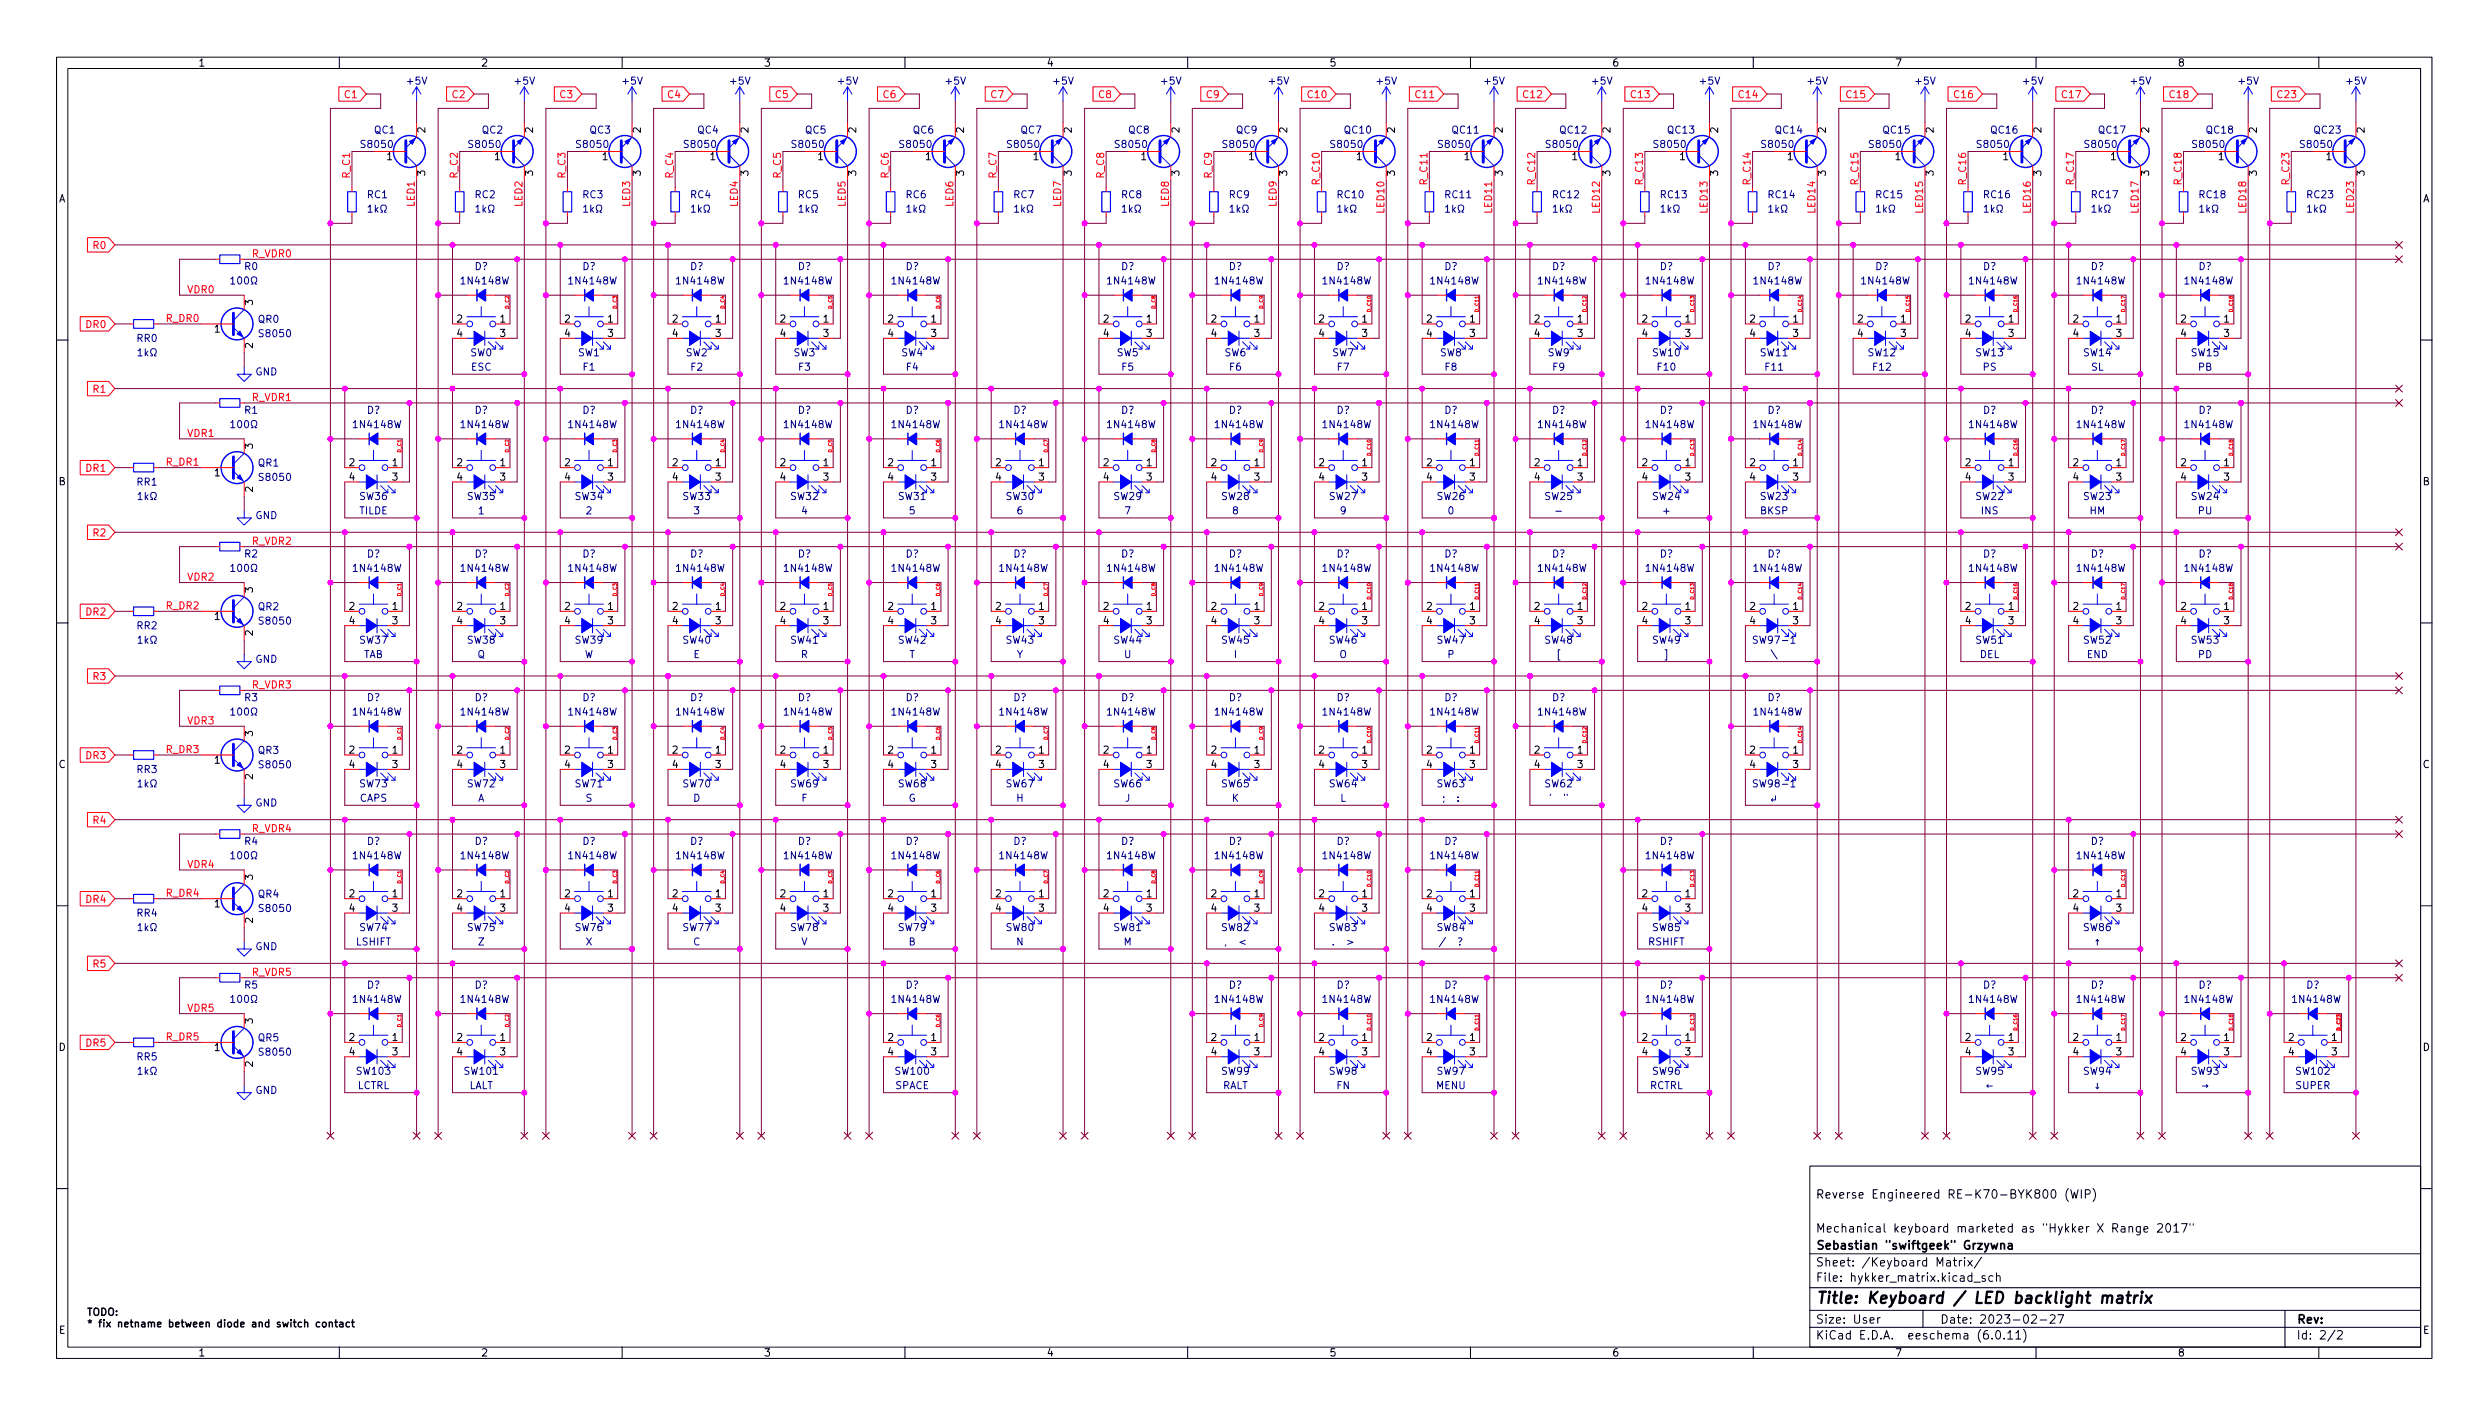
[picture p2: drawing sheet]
<svg xmlns="http://www.w3.org/2000/svg" width="440mm" height="250mm" viewBox="0 0 440 250" stroke-linecap="round" stroke-linejoin="round" font-family="sans-serif">
<defs><g id="words">
<g font-size="2.8">
<text x="321" y="231">Title:</text>
<text x="330.3" y="231">Keyboard</text>
<text x="345.9" y="231">/</text>
<text x="349.9" y="231">LED backlight</text>
<text x="372.9" y="231">matrix</text>
</g>
<g font-size="2.1">
<text x="321" y="212.3">Reverse</text>
<text x="330.9" y="212.3">Engineered</text>
<text x="344.5" y="212.3">RE-K70-BYK800</text>
<text x="365.3" y="212.3">(WIP)</text>
<text x="321" y="221.3">Sebastian</text>
<text x="321" y="218.3">Mechanical</text>
<text x="333.4" y="221.3">&quot;swiftgeek&quot;</text>
<text x="334.8" y="218.3">keyboard</text>
<text x="346.1" y="218.3">marketed</text>
<text x="347.5" y="221.3">Grzywna</text>
<text x="357.7" y="218.3">as</text>
<text x="361.5" y="218.3">&quot;Hykker</text>
<text x="371.3" y="218.3">X Range</text>
<text x="382.2" y="218.3">2017&quot;</text>
<text x="321" y="227">File:</text>
<text x="321" y="224.3">Sheet:</text>
<text x="327.4" y="227">hykker_matrix.kicad_sch</text>
<text x="329.2" y="224.3">/Keyboard</text>
<text x="342.4" y="224.3">Matrix/</text>
<text x="321" y="237.2">KiCad</text>
<text x="321" y="234.4">Size:</text>
<text x="327.7" y="234.4">User</text>
<text x="328.7" y="237.2">E.D.A.</text>
<text x="337.6" y="237.2">eeschema</text>
<text x="343" y="234.4">Date:</text>
<text x="350" y="237.2">(6.0.11)</text>
<text x="350" y="234.4">2023-02-27</text>
<text x="406" y="234.4">Rev:</text>
<text x="406" y="237.2">Id:</text>
<text x="410.1" y="237.2">2/2</text>
</g>
<g font-size="1.8">
<text x="35" y="12.2">1</text>
<text x="85" y="12.2">2</text>
<text x="135" y="12.2">3</text>
<text x="185" y="12.2">4</text>
<text x="235" y="12.2">5</text>
<text x="285" y="12.2">6</text>
<text x="335" y="12.2">7</text>
<text x="385" y="12.2">8</text>
<text x="68.2" y="29.1">1</text>
<text x="87.3" y="29.1">1</text>
<text x="106.3" y="29.1">1</text>
<text x="125.4" y="29.1">1</text>
<text x="144.4" y="29.1">1</text>
<text x="163.5" y="29.1">1</text>
<text x="182.5" y="29.1">1</text>
<text x="201.6" y="29.1">1</text>
<text x="220.6" y="29.1">1</text>
<text x="239.7" y="29.1">1</text>
<text x="258.7" y="29.1">1</text>
<text x="277.8" y="29.1">1</text>
<text x="296.8" y="29.1">1</text>
<text x="315.9" y="29.1">1</text>
<text x="334.9" y="29.1">1</text>
<text x="354" y="29.1">1</text>
<text x="373" y="29.1">1</text>
<text x="392.1" y="29.1">1</text>
<text x="411.1" y="29.1">1</text>
<text x="10.4" y="36.2">A</text>
<text x="428.4" y="36.2">A</text>
<text x="37.7" y="59.6">1</text>
<text x="80.6" y="57">2</text>
<text x="80.6" y="59.5">4</text>
<text x="88.2" y="57">1</text>
<text x="88.2" y="59.5">3</text>
<text x="99.6" y="57">2</text>
<text x="99.6" y="59.5">4</text>
<text x="107.3" y="57">1</text>
<text x="107.3" y="59.5">3</text>
<text x="118.7" y="57">2</text>
<text x="118.7" y="59.5">4</text>
<text x="126.3" y="57">1</text>
<text x="126.3" y="59.5">3</text>
<text x="137.7" y="57">2</text>
<text x="137.7" y="59.5">4</text>
<text x="145.4" y="57">1</text>
<text x="145.4" y="59.5">3</text>
<text x="156.8" y="57">2</text>
<text x="156.8" y="59.5">4</text>
<text x="164.4" y="57">1</text>
<text x="164.4" y="59.5">3</text>
<text x="194.9" y="57">2</text>
<text x="194.9" y="59.5">4</text>
<text x="202.5" y="57">1</text>
<text x="202.5" y="59.5">3</text>
<text x="213.9" y="57">2</text>
<text x="213.9" y="59.5">4</text>
<text x="221.6" y="57">1</text>
<text x="221.6" y="59.5">3</text>
<text x="233" y="57">2</text>
<text x="233" y="59.5">4</text>
<text x="240.6" y="57">1</text>
<text x="240.6" y="59.5">3</text>
<text x="252" y="57">2</text>
<text x="252" y="59.5">4</text>
<text x="259.7" y="57">1</text>
<text x="259.7" y="59.5">3</text>
<text x="271.1" y="57">2</text>
<text x="271.1" y="59.5">4</text>
<text x="278.7" y="57">1</text>
<text x="278.7" y="59.5">3</text>
<text x="290.1" y="57">2</text>
<text x="290.1" y="59.5">4</text>
<text x="297.8" y="57">1</text>
<text x="297.8" y="59.5">3</text>
<text x="309.2" y="57">2</text>
<text x="309.2" y="59.5">4</text>
<text x="316.8" y="57">1</text>
<text x="316.8" y="59.5">3</text>
<text x="328.2" y="57">2</text>
<text x="328.2" y="59.5">4</text>
<text x="335.9" y="57">1</text>
<text x="335.9" y="59.5">3</text>
<text x="347.3" y="57">2</text>
<text x="347.3" y="59.5">4</text>
<text x="354.9" y="57">1</text>
<text x="354.9" y="59.5">3</text>
<text x="366.3" y="57">2</text>
<text x="366.3" y="59.5">4</text>
<text x="374" y="57">1</text>
<text x="374" y="59.5">3</text>
<text x="385.4" y="57">2</text>
<text x="385.4" y="59.5">4</text>
<text x="393" y="57">1</text>
<text x="393" y="59.5">3</text>
<text x="61.5" y="82.4">2</text>
<text x="69.2" y="82.4">1</text>
<text x="80.6" y="82.4">2</text>
<text x="88.2" y="82.4">1</text>
<text x="99.6" y="82.4">2</text>
<text x="107.3" y="82.4">1</text>
<text x="118.7" y="82.4">2</text>
<text x="126.3" y="82.4">1</text>
<text x="137.7" y="82.4">2</text>
<text x="145.4" y="82.4">1</text>
<text x="156.8" y="82.4">2</text>
<text x="164.4" y="82.4">1</text>
<text x="175.8" y="82.4">2</text>
<text x="183.5" y="82.4">1</text>
<text x="194.9" y="82.4">2</text>
<text x="202.5" y="82.4">1</text>
<text x="213.9" y="82.4">2</text>
<text x="221.6" y="82.4">1</text>
<text x="233" y="82.4">2</text>
<text x="240.6" y="82.4">1</text>
<text x="252" y="82.4">2</text>
<text x="259.7" y="82.4">1</text>
<text x="271.1" y="82.4">2</text>
<text x="278.7" y="82.4">1</text>
<text x="290.1" y="82.4">2</text>
<text x="297.8" y="82.4">1</text>
<text x="309.2" y="82.4">2</text>
<text x="316.8" y="82.4">1</text>
<text x="347.3" y="82.4">2</text>
<text x="354.9" y="82.4">1</text>
<text x="366.3" y="82.4">2</text>
<text x="374" y="82.4">1</text>
<text x="385.4" y="82.4">2</text>
<text x="393" y="82.4">1</text>
<text x="10.3" y="86.2">B</text>
<text x="37.7" y="85">1</text>
<text x="61.5" y="84.9">4</text>
<text x="69.2" y="84.9">3</text>
<text x="80.6" y="84.9">4</text>
<text x="88.2" y="84.9">3</text>
<text x="99.6" y="84.9">4</text>
<text x="107.3" y="84.9">3</text>
<text x="118.7" y="84.9">4</text>
<text x="126.3" y="84.9">3</text>
<text x="137.7" y="84.9">4</text>
<text x="145.4" y="84.9">3</text>
<text x="156.8" y="84.9">4</text>
<text x="164.4" y="84.9">3</text>
<text x="175.8" y="84.9">4</text>
<text x="183.5" y="84.9">3</text>
<text x="194.9" y="84.9">4</text>
<text x="202.5" y="84.9">3</text>
<text x="213.9" y="84.9">4</text>
<text x="221.6" y="84.9">3</text>
<text x="233" y="84.9">4</text>
<text x="240.6" y="84.9">3</text>
<text x="252" y="84.9">4</text>
<text x="259.7" y="84.9">3</text>
<text x="271.1" y="84.9">4</text>
<text x="278.7" y="84.9">3</text>
<text x="290.1" y="84.9">4</text>
<text x="297.8" y="84.9">3</text>
<text x="309.2" y="84.9">4</text>
<text x="316.8" y="84.9">3</text>
<text x="347.3" y="84.9">4</text>
<text x="354.9" y="84.9">3</text>
<text x="366.3" y="84.9">4</text>
<text x="374" y="84.9">3</text>
<text x="385.4" y="84.9">4</text>
<text x="393" y="84.9">3</text>
<text x="428.3" y="86.2">B</text>
<text x="61.5" y="107.8">2</text>
<text x="69.2" y="107.8">1</text>
<text x="80.6" y="107.8">2</text>
<text x="88.2" y="107.8">1</text>
<text x="99.6" y="107.8">2</text>
<text x="107.3" y="107.8">1</text>
<text x="118.7" y="107.8">2</text>
<text x="126.3" y="107.8">1</text>
<text x="137.7" y="107.8">2</text>
<text x="145.4" y="107.8">1</text>
<text x="156.8" y="107.8">2</text>
<text x="164.4" y="107.8">1</text>
<text x="175.8" y="107.8">2</text>
<text x="183.5" y="107.8">1</text>
<text x="194.9" y="107.8">2</text>
<text x="202.5" y="107.8">1</text>
<text x="213.9" y="107.8">2</text>
<text x="221.6" y="107.8">1</text>
<text x="233" y="107.8">2</text>
<text x="240.6" y="107.8">1</text>
<text x="252" y="107.8">2</text>
<text x="259.7" y="107.8">1</text>
<text x="271.1" y="107.8">2</text>
<text x="278.7" y="107.8">1</text>
<text x="290.1" y="107.8">2</text>
<text x="297.8" y="107.8">1</text>
<text x="309.2" y="107.8">2</text>
<text x="316.8" y="107.8">1</text>
<text x="347.3" y="107.8">2</text>
<text x="354.9" y="107.8">1</text>
<text x="366.3" y="107.8">2</text>
<text x="374" y="107.8">1</text>
<text x="385.4" y="107.8">2</text>
<text x="393" y="107.8">1</text>
<text x="37.7" y="110.4">1</text>
<text x="61.5" y="110.3">4</text>
<text x="69.2" y="110.3">3</text>
<text x="80.6" y="110.3">4</text>
<text x="88.2" y="110.3">3</text>
<text x="99.6" y="110.3">4</text>
<text x="107.3" y="110.3">3</text>
<text x="118.7" y="110.3">4</text>
<text x="126.3" y="110.3">3</text>
<text x="137.7" y="110.3">4</text>
<text x="145.4" y="110.3">3</text>
<text x="156.8" y="110.3">4</text>
<text x="164.4" y="110.3">3</text>
<text x="175.8" y="110.3">4</text>
<text x="183.5" y="110.3">3</text>
<text x="194.9" y="110.3">4</text>
<text x="202.5" y="110.3">3</text>
<text x="213.9" y="110.3">4</text>
<text x="221.6" y="110.3">3</text>
<text x="233" y="110.3">4</text>
<text x="240.6" y="110.3">3</text>
<text x="252" y="110.3">4</text>
<text x="259.7" y="110.3">3</text>
<text x="271.1" y="110.3">4</text>
<text x="278.7" y="110.3">3</text>
<text x="290.1" y="110.3">4</text>
<text x="297.8" y="110.3">3</text>
<text x="309.2" y="110.3">4</text>
<text x="316.8" y="110.3">3</text>
<text x="347.3" y="110.3">4</text>
<text x="354.9" y="110.3">3</text>
<text x="366.3" y="110.3">4</text>
<text x="374" y="110.3">3</text>
<text x="385.4" y="110.3">4</text>
<text x="393" y="110.3">3</text>
<text x="10.3" y="136.2">C</text>
<text x="37.7" y="135.8">1</text>
<text x="61.5" y="133.2">2</text>
<text x="61.5" y="135.7">4</text>
<text x="69.2" y="133.2">1</text>
<text x="69.2" y="135.7">3</text>
<text x="80.6" y="133.2">2</text>
<text x="80.6" y="135.7">4</text>
<text x="88.2" y="133.2">1</text>
<text x="88.2" y="135.7">3</text>
<text x="99.6" y="133.2">2</text>
<text x="99.6" y="135.7">4</text>
<text x="107.3" y="133.2">1</text>
<text x="107.3" y="135.7">3</text>
<text x="118.7" y="133.2">2</text>
<text x="118.7" y="135.7">4</text>
<text x="126.3" y="133.2">1</text>
<text x="126.3" y="135.7">3</text>
<text x="137.7" y="133.2">2</text>
<text x="137.7" y="135.7">4</text>
<text x="145.4" y="133.2">1</text>
<text x="145.4" y="135.7">3</text>
<text x="156.8" y="133.2">2</text>
<text x="156.8" y="135.7">4</text>
<text x="164.4" y="133.2">1</text>
<text x="164.4" y="135.7">3</text>
<text x="175.8" y="133.2">2</text>
<text x="175.8" y="135.7">4</text>
<text x="183.5" y="133.2">1</text>
<text x="183.5" y="135.7">3</text>
<text x="194.9" y="133.2">2</text>
<text x="194.9" y="135.7">4</text>
<text x="202.5" y="133.2">1</text>
<text x="202.5" y="135.7">3</text>
<text x="213.9" y="133.2">2</text>
<text x="213.9" y="135.7">4</text>
<text x="221.6" y="133.2">1</text>
<text x="221.6" y="135.7">3</text>
<text x="233" y="133.2">2</text>
<text x="233" y="135.7">4</text>
<text x="240.6" y="133.2">1</text>
<text x="240.6" y="135.7">3</text>
<text x="252" y="133.2">2</text>
<text x="252" y="135.7">4</text>
<text x="259.7" y="133.2">1</text>
<text x="259.7" y="135.7">3</text>
<text x="271.1" y="133.2">2</text>
<text x="271.1" y="135.7">4</text>
<text x="278.7" y="133.2">1</text>
<text x="278.7" y="135.7">3</text>
<text x="309.2" y="133.2">2</text>
<text x="309.2" y="135.7">4</text>
<text x="316.8" y="133.2">1</text>
<text x="316.8" y="135.7">3</text>
<text x="428.3" y="136.2">C</text>
<text x="37.7" y="161.2">1</text>
<text x="61.5" y="158.6">2</text>
<text x="61.5" y="161.1">4</text>
<text x="69.2" y="158.6">1</text>
<text x="69.2" y="161.1">3</text>
<text x="80.6" y="158.6">2</text>
<text x="80.6" y="161.1">4</text>
<text x="88.2" y="158.6">1</text>
<text x="88.2" y="161.1">3</text>
<text x="99.6" y="158.6">2</text>
<text x="99.6" y="161.1">4</text>
<text x="107.3" y="158.6">1</text>
<text x="107.3" y="161.1">3</text>
<text x="118.7" y="158.6">2</text>
<text x="118.7" y="161.1">4</text>
<text x="126.3" y="158.6">1</text>
<text x="126.3" y="161.1">3</text>
<text x="137.7" y="158.6">2</text>
<text x="137.7" y="161.1">4</text>
<text x="145.4" y="158.6">1</text>
<text x="145.4" y="161.1">3</text>
<text x="156.8" y="158.6">2</text>
<text x="156.8" y="161.1">4</text>
<text x="164.4" y="158.6">1</text>
<text x="164.4" y="161.1">3</text>
<text x="175.8" y="158.6">2</text>
<text x="175.8" y="161.1">4</text>
<text x="183.5" y="158.6">1</text>
<text x="183.5" y="161.1">3</text>
<text x="194.9" y="158.6">2</text>
<text x="194.9" y="161.1">4</text>
<text x="202.5" y="158.6">1</text>
<text x="202.5" y="161.1">3</text>
<text x="213.9" y="158.6">2</text>
<text x="213.9" y="161.1">4</text>
<text x="221.6" y="158.6">1</text>
<text x="221.6" y="161.1">3</text>
<text x="233" y="158.6">2</text>
<text x="233" y="161.1">4</text>
<text x="240.6" y="158.6">1</text>
<text x="240.6" y="161.1">3</text>
<text x="252" y="158.6">2</text>
<text x="252" y="161.1">4</text>
<text x="259.7" y="158.6">1</text>
<text x="259.7" y="161.1">3</text>
<text x="290.1" y="158.6">2</text>
<text x="290.1" y="161.1">4</text>
<text x="297.8" y="158.6">1</text>
<text x="297.8" y="161.1">3</text>
<text x="366.3" y="158.6">2</text>
<text x="366.3" y="161.1">4</text>
<text x="374" y="158.6">1</text>
<text x="374" y="161.1">3</text>
<text x="61.5" y="184">2</text>
<text x="69.2" y="184">1</text>
<text x="80.6" y="184">2</text>
<text x="88.2" y="184">1</text>
<text x="156.8" y="184">2</text>
<text x="164.4" y="184">1</text>
<text x="213.9" y="184">2</text>
<text x="221.6" y="184">1</text>
<text x="233" y="184">2</text>
<text x="240.6" y="184">1</text>
<text x="252" y="184">2</text>
<text x="259.7" y="184">1</text>
<text x="290.1" y="184">2</text>
<text x="297.8" y="184">1</text>
<text x="347.3" y="184">2</text>
<text x="354.9" y="184">1</text>
<text x="366.3" y="184">2</text>
<text x="374" y="184">1</text>
<text x="385.4" y="184">2</text>
<text x="393" y="184">1</text>
<text x="404.4" y="184">2</text>
<text x="412.1" y="184">1</text>
<text x="10.3" y="186.2">D</text>
<text x="37.7" y="186.6">1</text>
<text x="61.5" y="186.5">4</text>
<text x="69.2" y="186.5">3</text>
<text x="80.6" y="186.5">4</text>
<text x="88.2" y="186.5">3</text>
<text x="156.8" y="186.5">4</text>
<text x="164.4" y="186.5">3</text>
<text x="213.9" y="186.5">4</text>
<text x="221.6" y="186.5">3</text>
<text x="233" y="186.5">4</text>
<text x="240.6" y="186.5">3</text>
<text x="252" y="186.5">4</text>
<text x="259.7" y="186.5">3</text>
<text x="290.1" y="186.5">4</text>
<text x="297.8" y="186.5">3</text>
<text x="347.3" y="186.5">4</text>
<text x="354.9" y="186.5">3</text>
<text x="366.3" y="186.5">4</text>
<text x="374" y="186.5">3</text>
<text x="385.4" y="186.5">4</text>
<text x="393" y="186.5">3</text>
<text x="404.4" y="186.5">4</text>
<text x="412.1" y="186.5">3</text>
<text x="428.3" y="186.2">D</text>
<text x="15.2" y="232.6">TODO:</text>
<text x="10.3" y="236.2">E</text>
<text x="15.2" y="234.6">*</text>
<text x="17.4" y="234.6">fix</text>
<text x="21" y="234.6">netname</text>
<text x="30.3" y="234.6">between</text>
<text x="39.1" y="234.6">diode</text>
<text x="45.5" y="234.6">and</text>
<text x="50.1" y="234.6">switch</text>
<text x="57.3" y="234.6">contact</text>
<text x="428.3" y="236.2">E</text>
<text x="35" y="240.2">1</text>
<text x="85" y="240.2">2</text>
<text x="135" y="240.2">3</text>
<text x="185" y="240.2">4</text>
<text x="235" y="240.2">5</text>
<text x="285" y="240.2">6</text>
<text x="335" y="240.2">7</text>
<text x="385" y="240.2">8</text>
</g>
<g font-size="1.8" fill="#f00">
<text x="60.7" y="17.7">C1</text>
<text x="79.8" y="17.7">C2</text>
<text x="98.8" y="17.7">C3</text>
<text x="117.9" y="17.7">C4</text>
<text x="136.9" y="17.7">C5</text>
<text x="156" y="17.7">C6</text>
<text x="175" y="17.7">C7</text>
<text x="194.1" y="17.7">C8</text>
<text x="213.1" y="17.7">C9</text>
<text x="230.9" y="17.7">C10</text>
<text x="250" y="17.7">C11</text>
<text x="269" y="17.7">C12</text>
<text x="288.1" y="17.7">C13</text>
<text x="307.1" y="17.7">C14</text>
<text x="326.2" y="17.7">C15</text>
<text x="345.2" y="17.7">C16</text>
<text x="364.3" y="17.7">C17</text>
<text x="383.3" y="17.7">C18</text>
<text x="402.4" y="17.7">C23</text>
<text x="61.9" y="31.6" transform="rotate(-90 61.9 31.6)">R_C1</text>
<text x="80.9" y="31.6" transform="rotate(-90 80.9 31.6)">R_C2</text>
<text x="100" y="31.6" transform="rotate(-90 100 31.6)">R_C3</text>
<text x="119" y="31.6" transform="rotate(-90 119 31.6)">R_C4</text>
<text x="138.1" y="31.6" transform="rotate(-90 138.1 31.6)">R_C5</text>
<text x="157.1" y="31.6" transform="rotate(-90 157.1 31.6)">R_C6</text>
<text x="176.2" y="31.6" transform="rotate(-90 176.2 31.6)">R_C7</text>
<text x="195.2" y="31.6" transform="rotate(-90 195.2 31.6)">R_C8</text>
<text x="214.3" y="31.6" transform="rotate(-90 214.3 31.6)">R_C9</text>
<text x="233.3" y="32.9" transform="rotate(-90 233.3 32.9)">R_C10</text>
<text x="252.4" y="32.9" transform="rotate(-90 252.4 32.9)">R_C11</text>
<text x="271.4" y="32.9" transform="rotate(-90 271.4 32.9)">R_C12</text>
<text x="290.5" y="32.9" transform="rotate(-90 290.5 32.9)">R_C13</text>
<text x="309.5" y="32.9" transform="rotate(-90 309.5 32.9)">R_C14</text>
<text x="328.6" y="32.9" transform="rotate(-90 328.6 32.9)">R_C15</text>
<text x="347.6" y="32.9" transform="rotate(-90 347.6 32.9)">R_C16</text>
<text x="366.7" y="32.9" transform="rotate(-90 366.7 32.9)">R_C17</text>
<text x="385.7" y="32.9" transform="rotate(-90 385.7 32.9)">R_C18</text>
<text x="404.8" y="32.9" transform="rotate(-90 404.8 32.9)">R_C23</text>
<text x="73.3" y="36.7" transform="rotate(-90 73.3 36.7)">LED1</text>
<text x="92.4" y="36.7" transform="rotate(-90 92.4 36.7)">LED2</text>
<text x="111.4" y="36.7" transform="rotate(-90 111.4 36.7)">LED3</text>
<text x="130.5" y="36.7" transform="rotate(-90 130.5 36.7)">LED4</text>
<text x="149.5" y="36.7" transform="rotate(-90 149.5 36.7)">LED5</text>
<text x="168.6" y="36.7" transform="rotate(-90 168.6 36.7)">LED6</text>
<text x="187.6" y="36.7" transform="rotate(-90 187.6 36.7)">LED7</text>
<text x="206.7" y="36.7" transform="rotate(-90 206.7 36.7)">LED8</text>
<text x="225.7" y="36.7" transform="rotate(-90 225.7 36.7)">LED9</text>
<text x="244.8" y="37.9" transform="rotate(-90 244.8 37.9)">LED10</text>
<text x="263.8" y="37.9" transform="rotate(-90 263.8 37.9)">LED11</text>
<text x="282.9" y="37.9" transform="rotate(-90 282.9 37.9)">LED12</text>
<text x="301.9" y="37.9" transform="rotate(-90 301.9 37.9)">LED13</text>
<text x="321" y="37.9" transform="rotate(-90 321 37.9)">LED14</text>
<text x="340" y="37.9" transform="rotate(-90 340 37.9)">LED15</text>
<text x="359.1" y="37.9" transform="rotate(-90 359.1 37.9)">LED16</text>
<text x="378.1" y="37.9" transform="rotate(-90 378.1 37.9)">LED17</text>
<text x="397.2" y="37.9" transform="rotate(-90 397.2 37.9)">LED18</text>
<text x="416.2" y="37.9" transform="rotate(-90 416.2 37.9)">LED23</text>
<text x="16.3" y="44.4">R0</text>
<text x="44.4" y="45.5">R_VDR0</text>
<text x="33" y="51.8">VDR0</text>
<text x="15" y="58.4">DR0</text>
<text x="29.2" y="56.9">R_DR0</text>
<text x="16.3" y="69.8">R1</text>
<text x="44.4" y="70.9">R_VDR1</text>
<text x="33" y="77.2">VDR1</text>
<text x="15" y="83.8">DR1</text>
<text x="29.2" y="82.3">R_DR1</text>
<text x="16.3" y="95.2">R2</text>
<text x="44.4" y="96.3">R_VDR2</text>
<text x="29.2" y="107.7">R_DR2</text>
<text x="33" y="102.6">VDR2</text>
<text x="15" y="109.2">DR2</text>
<text x="16.3" y="120.6">R3</text>
<text x="44.4" y="121.7">R_VDR3</text>
<text x="33" y="128">VDR3</text>
<text x="15" y="134.6">DR3</text>
<text x="29.2" y="133.1">R_DR3</text>
<text x="16.3" y="146">R4</text>
<text x="44.4" y="147.1">R_VDR4</text>
<text x="33" y="153.4">VDR4</text>
<text x="15" y="160">DR4</text>
<text x="29.2" y="158.5">R_DR4</text>
<text x="16.3" y="171.4">R5</text>
<text x="44.4" y="172.5">R_VDR5</text>
<text x="33" y="178.8">VDR5</text>
<text x="15" y="185.4">DR5</text>
<text x="29.2" y="183.9">R_DR5</text>
</g>
<g font-size="1.8" fill="#000080">
<text x="71.6" y="15.3">+5V</text>
<text x="90.7" y="15.3">+5V</text>
<text x="109.7" y="15.3">+5V</text>
<text x="128.8" y="15.3">+5V</text>
<text x="147.8" y="15.3">+5V</text>
<text x="166.9" y="15.3">+5V</text>
<text x="185.9" y="15.3">+5V</text>
<text x="205" y="15.3">+5V</text>
<text x="224" y="15.3">+5V</text>
<text x="243.1" y="15.3">+5V</text>
<text x="262.1" y="15.3">+5V</text>
<text x="281.2" y="15.3">+5V</text>
<text x="300.2" y="15.3">+5V</text>
<text x="319.3" y="15.3">+5V</text>
<text x="338.3" y="15.3">+5V</text>
<text x="357.4" y="15.3">+5V</text>
<text x="376.4" y="15.3">+5V</text>
<text x="395.5" y="15.3">+5V</text>
<text x="414.5" y="15.3">+5V</text>
<text x="66" y="24">QC1</text>
<text x="85.1" y="24">QC2</text>
<text x="104.1" y="24">QC3</text>
<text x="123.2" y="24">QC4</text>
<text x="142.2" y="24">QC5</text>
<text x="161.3" y="24">QC6</text>
<text x="180.3" y="24">QC7</text>
<text x="199.4" y="24">QC8</text>
<text x="218.4" y="24">QC9</text>
<text x="237.5" y="24">QC10</text>
<text x="256.5" y="24">QC11</text>
<text x="275.6" y="24">QC12</text>
<text x="294.6" y="24">QC13</text>
<text x="313.7" y="24">QC14</text>
<text x="332.7" y="24">QC15</text>
<text x="351.8" y="24">QC16</text>
<text x="370.8" y="24">QC17</text>
<text x="389.9" y="24">QC18</text>
<text x="408.9" y="24">QC23</text>
<text x="63.5" y="26.5">S8050</text>
<text x="82.6" y="26.5">S8050</text>
<text x="101.6" y="26.5">S8050</text>
<text x="120.7" y="26.5">S8050</text>
<text x="139.7" y="26.5">S8050</text>
<text x="158.8" y="26.5">S8050</text>
<text x="177.8" y="26.5">S8050</text>
<text x="196.9" y="26.5">S8050</text>
<text x="215.9" y="26.5">S8050</text>
<text x="235" y="26.5">S8050</text>
<text x="254" y="26.5">S8050</text>
<text x="273.1" y="26.5">S8050</text>
<text x="292.1" y="26.5">S8050</text>
<text x="311.2" y="26.5">S8050</text>
<text x="330.2" y="26.5">S8050</text>
<text x="349.3" y="26.5">S8050</text>
<text x="368.3" y="26.5">S8050</text>
<text x="387.4" y="26.5">S8050</text>
<text x="406.4" y="26.5">S8050</text>
<text x="64.8" y="35.4">RC1</text>
<text x="83.8" y="35.4">RC2</text>
<text x="102.9" y="35.4">RC3</text>
<text x="121.9" y="35.4">RC4</text>
<text x="141" y="35.4">RC5</text>
<text x="160" y="35.4">RC6</text>
<text x="179.1" y="35.4">RC7</text>
<text x="198.1" y="35.4">RC8</text>
<text x="217.2" y="35.4">RC9</text>
<text x="236.2" y="35.4">RC10</text>
<text x="255.3" y="35.4">RC11</text>
<text x="274.3" y="35.4">RC12</text>
<text x="293.4" y="35.4">RC13</text>
<text x="312.4" y="35.4">RC14</text>
<text x="331.5" y="35.4">RC15</text>
<text x="350.5" y="35.4">RC16</text>
<text x="369.6" y="35.4">RC17</text>
<text x="388.6" y="35.4">RC18</text>
<text x="407.7" y="35.4">RC23</text>
<text x="43.1" y="48.1">R0</text>
<text x="81.2" y="50.7">1N4148W</text>
<text x="83.8" y="48.1">D?</text>
<text x="100.2" y="50.7">1N4148W</text>
<text x="102.9" y="48.1">D?</text>
<text x="119.3" y="50.7">1N4148W</text>
<text x="121.9" y="48.1">D?</text>
<text x="138.3" y="50.7">1N4148W</text>
<text x="141" y="48.1">D?</text>
<text x="157.4" y="50.7">1N4148W</text>
<text x="160" y="48.1">D?</text>
<text x="195.5" y="50.7">1N4148W</text>
<text x="198.1" y="48.1">D?</text>
<text x="214.5" y="50.7">1N4148W</text>
<text x="217.2" y="48.1">D?</text>
<text x="233.6" y="50.7">1N4148W</text>
<text x="236.2" y="48.1">D?</text>
<text x="252.6" y="50.7">1N4148W</text>
<text x="255.3" y="48.1">D?</text>
<text x="271.7" y="50.7">1N4148W</text>
<text x="274.3" y="48.1">D?</text>
<text x="290.7" y="50.7">1N4148W</text>
<text x="293.4" y="48.1">D?</text>
<text x="309.8" y="50.7">1N4148W</text>
<text x="312.4" y="48.1">D?</text>
<text x="328.8" y="50.7">1N4148W</text>
<text x="331.5" y="48.1">D?</text>
<text x="347.9" y="50.7">1N4148W</text>
<text x="350.5" y="48.1">D?</text>
<text x="366.9" y="50.7">1N4148W</text>
<text x="369.6" y="48.1">D?</text>
<text x="386" y="50.7">1N4148W</text>
<text x="388.6" y="48.1">D?</text>
<text x="45.5" y="57.4">QR0</text>
<text x="45.5" y="60">S8050</text>
<text x="24" y="60.8">RR0</text>
<text x="83.1" y="63.4">SW0</text>
<text x="83.2" y="65.9">ESC</text>
<text x="102.1" y="63.4">SW1</text>
<text x="102.9" y="65.9">F1</text>
<text x="121.2" y="63.4">SW2</text>
<text x="122" y="65.9">F2</text>
<text x="140.2" y="63.4">SW3</text>
<text x="141" y="65.9">F3</text>
<text x="159.3" y="63.4">SW4</text>
<text x="160.1" y="65.9">F4</text>
<text x="197.4" y="63.4">SW5</text>
<text x="198.2" y="65.9">F5</text>
<text x="216.4" y="63.4">SW6</text>
<text x="217.2" y="65.9">F6</text>
<text x="235.5" y="63.4">SW7</text>
<text x="236.3" y="65.9">F7</text>
<text x="254.5" y="63.4">SW8</text>
<text x="255.3" y="65.9">F8</text>
<text x="273.6" y="63.4">SW9</text>
<text x="274.4" y="65.9">F9</text>
<text x="292" y="63.4">SW10</text>
<text x="292.8" y="65.9">F10</text>
<text x="311.1" y="63.4">SW11</text>
<text x="311.9" y="65.9">F11</text>
<text x="330.1" y="63.4">SW12</text>
<text x="330.9" y="65.9">F12</text>
<text x="349.2" y="63.4">SW13</text>
<text x="350.5" y="65.9">PS</text>
<text x="368.2" y="63.4">SW14</text>
<text x="369.6" y="65.9">SL</text>
<text x="387.3" y="63.4">SW15</text>
<text x="388.5" y="65.9">PB</text>
<text x="45.1" y="66.7">GND</text>
<text x="43.1" y="73.5">R1</text>
<text x="62.1" y="76.1">1N4148W</text>
<text x="64.8" y="73.5">D?</text>
<text x="81.2" y="76.1">1N4148W</text>
<text x="83.8" y="73.5">D?</text>
<text x="100.2" y="76.1">1N4148W</text>
<text x="102.9" y="73.5">D?</text>
<text x="119.3" y="76.1">1N4148W</text>
<text x="121.9" y="73.5">D?</text>
<text x="138.3" y="76.1">1N4148W</text>
<text x="141" y="73.5">D?</text>
<text x="157.4" y="76.1">1N4148W</text>
<text x="160" y="73.5">D?</text>
<text x="176.4" y="76.1">1N4148W</text>
<text x="179.1" y="73.5">D?</text>
<text x="195.5" y="76.1">1N4148W</text>
<text x="198.1" y="73.5">D?</text>
<text x="214.5" y="76.1">1N4148W</text>
<text x="217.2" y="73.5">D?</text>
<text x="233.6" y="76.1">1N4148W</text>
<text x="236.2" y="73.5">D?</text>
<text x="252.6" y="76.1">1N4148W</text>
<text x="255.3" y="73.5">D?</text>
<text x="271.7" y="76.1">1N4148W</text>
<text x="274.3" y="73.5">D?</text>
<text x="290.7" y="76.1">1N4148W</text>
<text x="293.4" y="73.5">D?</text>
<text x="309.8" y="76.1">1N4148W</text>
<text x="312.4" y="73.5">D?</text>
<text x="347.9" y="76.1">1N4148W</text>
<text x="350.5" y="73.5">D?</text>
<text x="366.9" y="76.1">1N4148W</text>
<text x="369.6" y="73.5">D?</text>
<text x="386" y="76.1">1N4148W</text>
<text x="388.6" y="73.5">D?</text>
<text x="45.5" y="82.8">QR1</text>
<text x="24" y="86.2">RR1</text>
<text x="45.5" y="85.4">S8050</text>
<text x="63.4" y="88.8">SW36</text>
<text x="82.5" y="88.8">SW35</text>
<text x="101.5" y="88.8">SW34</text>
<text x="120.6" y="88.8">SW33</text>
<text x="139.6" y="88.8">SW32</text>
<text x="158.7" y="88.8">SW31</text>
<text x="177.7" y="88.8">SW30</text>
<text x="196.8" y="88.8">SW29</text>
<text x="215.8" y="88.8">SW28</text>
<text x="234.9" y="88.8">SW27</text>
<text x="253.9" y="88.8">SW26</text>
<text x="273" y="88.8">SW25</text>
<text x="292" y="88.8">SW24</text>
<text x="311.1" y="88.8">SW23</text>
<text x="349.2" y="88.8">SW22</text>
<text x="368.2" y="88.8">SW23</text>
<text x="387.3" y="88.8">SW24</text>
<text x="45.1" y="92.1">GND</text>
<text x="63.5" y="91.3">TILDE</text>
<text x="84.4" y="91.3">1</text>
<text x="103.5" y="91.3">2</text>
<text x="122.5" y="91.3">3</text>
<text x="141.6" y="91.3">4</text>
<text x="160.6" y="91.3">5</text>
<text x="179.7" y="91.3">6</text>
<text x="198.7" y="91.3">7</text>
<text x="217.8" y="91.3">8</text>
<text x="236.8" y="91.3">9</text>
<text x="255.9" y="91.3">0</text>
<text x="293.8" y="91.3">+</text>
<text x="311.1" y="91.3">BKSP</text>
<text x="350.1" y="91.3">INS</text>
<text x="369.4" y="91.3">HM</text>
<text x="388.5" y="91.3">PU</text>
<text x="43.1" y="98.9">R2</text>
<text x="62.1" y="101.5">1N4148W</text>
<text x="64.8" y="98.9">D?</text>
<text x="81.2" y="101.5">1N4148W</text>
<text x="83.8" y="98.9">D?</text>
<text x="100.2" y="101.5">1N4148W</text>
<text x="102.9" y="98.9">D?</text>
<text x="119.3" y="101.5">1N4148W</text>
<text x="121.9" y="98.9">D?</text>
<text x="138.3" y="101.5">1N4148W</text>
<text x="141" y="98.9">D?</text>
<text x="157.4" y="101.5">1N4148W</text>
<text x="160" y="98.9">D?</text>
<text x="176.4" y="101.5">1N4148W</text>
<text x="179.1" y="98.9">D?</text>
<text x="195.5" y="101.5">1N4148W</text>
<text x="198.1" y="98.9">D?</text>
<text x="214.5" y="101.5">1N4148W</text>
<text x="217.2" y="98.9">D?</text>
<text x="233.6" y="101.5">1N4148W</text>
<text x="236.2" y="98.9">D?</text>
<text x="252.6" y="101.5">1N4148W</text>
<text x="255.3" y="98.9">D?</text>
<text x="271.7" y="101.5">1N4148W</text>
<text x="274.3" y="98.9">D?</text>
<text x="290.7" y="101.5">1N4148W</text>
<text x="293.4" y="98.9">D?</text>
<text x="309.8" y="101.5">1N4148W</text>
<text x="312.4" y="98.9">D?</text>
<text x="347.9" y="101.5">1N4148W</text>
<text x="350.5" y="98.9">D?</text>
<text x="366.9" y="101.5">1N4148W</text>
<text x="369.6" y="98.9">D?</text>
<text x="386" y="101.5">1N4148W</text>
<text x="388.6" y="98.9">D?</text>
<text x="24" y="111.6">RR2</text>
<text x="45.5" y="108.2">QR2</text>
<text x="45.5" y="110.8">S8050</text>
<text x="45.1" y="117.5">GND</text>
<text x="63.4" y="114.2">SW37</text>
<text x="64.3" y="116.7">TAB</text>
<text x="82.5" y="114.2">SW38</text>
<text x="84.3" y="116.7">Q</text>
<text x="101.5" y="114.2">SW39</text>
<text x="103.3" y="116.7">W</text>
<text x="120.6" y="114.2">SW40</text>
<text x="122.5" y="116.7">E</text>
<text x="139.6" y="114.2">SW41</text>
<text x="141.5" y="116.7">R</text>
<text x="158.7" y="114.2">SW42</text>
<text x="160.7" y="116.7">T</text>
<text x="177.7" y="114.2">SW43</text>
<text x="179.7" y="116.7">Y</text>
<text x="196.8" y="114.2">SW44</text>
<text x="198.6" y="116.7">U</text>
<text x="215.8" y="114.2">SW45</text>
<text x="218.1" y="116.7">I</text>
<text x="234.9" y="114.2">SW46</text>
<text x="236.7" y="116.7">O</text>
<text x="253.9" y="114.2">SW47</text>
<text x="255.8" y="116.7">P</text>
<text x="273" y="114.2">SW48</text>
<text x="275.1" y="116.7">[</text>
<text x="292" y="114.2">SW49</text>
<text x="294.1" y="116.7">]</text>
<text x="309.7" y="114.2">SW97-1</text>
<text x="313.2" y="116.7">\</text>
<text x="349.2" y="114.2">SW51</text>
<text x="350" y="116.7">DEL</text>
<text x="368.2" y="114.2">SW52</text>
<text x="368.9" y="116.7">END</text>
<text x="387.3" y="114.2">SW53</text>
<text x="388.5" y="116.7">PD</text>
<text x="43.1" y="124.3">R3</text>
<text x="64.8" y="124.3">D?</text>
<text x="83.8" y="124.3">D?</text>
<text x="102.9" y="124.3">D?</text>
<text x="121.9" y="124.3">D?</text>
<text x="141" y="124.3">D?</text>
<text x="160" y="124.3">D?</text>
<text x="179.1" y="124.3">D?</text>
<text x="198.1" y="124.3">D?</text>
<text x="217.2" y="124.3">D?</text>
<text x="236.2" y="124.3">D?</text>
<text x="255.3" y="124.3">D?</text>
<text x="274.3" y="124.3">D?</text>
<text x="312.4" y="124.3">D?</text>
<text x="62.1" y="126.9">1N4148W</text>
<text x="81.2" y="126.9">1N4148W</text>
<text x="100.2" y="126.9">1N4148W</text>
<text x="119.3" y="126.9">1N4148W</text>
<text x="138.3" y="126.9">1N4148W</text>
<text x="157.4" y="126.9">1N4148W</text>
<text x="176.4" y="126.9">1N4148W</text>
<text x="195.5" y="126.9">1N4148W</text>
<text x="214.5" y="126.9">1N4148W</text>
<text x="233.6" y="126.9">1N4148W</text>
<text x="252.6" y="126.9">1N4148W</text>
<text x="271.7" y="126.9">1N4148W</text>
<text x="309.8" y="126.9">1N4148W</text>
<text x="24" y="137">RR3</text>
<text x="45.5" y="133.6">QR3</text>
<text x="45.5" y="136.2">S8050</text>
<text x="45.1" y="142.9">GND</text>
<text x="63.4" y="139.6">SW73</text>
<text x="63.5" y="142.1">CAPS</text>
<text x="82.5" y="139.6">SW72</text>
<text x="84.5" y="142.1">A</text>
<text x="101.5" y="139.6">SW71</text>
<text x="103.5" y="142.1">S</text>
<text x="120.6" y="139.6">SW70</text>
<text x="122.5" y="142.1">D</text>
<text x="139.6" y="139.6">SW69</text>
<text x="141.6" y="142.1">F</text>
<text x="158.7" y="139.6">SW68</text>
<text x="160.6" y="142.1">G</text>
<text x="177.7" y="139.6">SW67</text>
<text x="179.6" y="142.1">H</text>
<text x="196.8" y="139.6">SW66</text>
<text x="198.8" y="142.1">J</text>
<text x="215.8" y="139.6">SW65</text>
<text x="217.7" y="142.1">K</text>
<text x="234.9" y="139.6">SW64</text>
<text x="236.9" y="142.1">L</text>
<text x="253.9" y="139.6">SW63</text>
<text x="254.9" y="142.1">;</text>
<text x="257.7" y="142.1">:</text>
<text x="273" y="139.6">SW62</text>
<text x="273.8" y="142.1">'</text>
<text x="276.6" y="142.1">&quot;</text>
<text x="309.7" y="139.6">SW98-1</text>
<text x="43.1" y="149.7">R4</text>
<text x="64.8" y="149.7">D?</text>
<text x="83.8" y="149.7">D?</text>
<text x="102.9" y="149.7">D?</text>
<text x="121.9" y="149.7">D?</text>
<text x="141" y="149.7">D?</text>
<text x="160" y="149.7">D?</text>
<text x="179.1" y="149.7">D?</text>
<text x="198.1" y="149.7">D?</text>
<text x="217.2" y="149.7">D?</text>
<text x="236.2" y="149.7">D?</text>
<text x="255.3" y="149.7">D?</text>
<text x="293.4" y="149.7">D?</text>
<text x="369.6" y="149.7">D?</text>
<text x="62.1" y="152.3">1N4148W</text>
<text x="81.2" y="152.3">1N4148W</text>
<text x="100.2" y="152.3">1N4148W</text>
<text x="119.3" y="152.3">1N4148W</text>
<text x="138.3" y="152.3">1N4148W</text>
<text x="157.4" y="152.3">1N4148W</text>
<text x="176.4" y="152.3">1N4148W</text>
<text x="195.5" y="152.3">1N4148W</text>
<text x="214.5" y="152.3">1N4148W</text>
<text x="233.6" y="152.3">1N4148W</text>
<text x="252.6" y="152.3">1N4148W</text>
<text x="290.7" y="152.3">1N4148W</text>
<text x="366.9" y="152.3">1N4148W</text>
<text x="45.5" y="159">QR4</text>
<text x="45.5" y="161.6">S8050</text>
<text x="24" y="162.4">RR4</text>
<text x="62.8" y="167.5">LSHIFT</text>
<text x="63.4" y="165">SW74</text>
<text x="82.5" y="165">SW75</text>
<text x="84.4" y="167.5">Z</text>
<text x="101.5" y="165">SW76</text>
<text x="103.5" y="167.5">X</text>
<text x="120.6" y="165">SW77</text>
<text x="122.5" y="167.5">C</text>
<text x="139.6" y="165">SW78</text>
<text x="141.6" y="167.5">V</text>
<text x="158.7" y="165">SW79</text>
<text x="160.6" y="167.5">B</text>
<text x="177.7" y="165">SW80</text>
<text x="179.6" y="167.5">N</text>
<text x="196.8" y="165">SW81</text>
<text x="198.6" y="167.5">M</text>
<text x="215.8" y="165">SW82</text>
<text x="216.3" y="167.5">,</text>
<text x="219.2" y="167.5">&lt;</text>
<text x="234.9" y="165">SW83</text>
<text x="235.4" y="167.5">.</text>
<text x="238.2" y="167.5">&gt;</text>
<text x="253.9" y="165">SW84</text>
<text x="257.9" y="167.5">?</text>
<text x="291.3" y="167.5">RSHIFT</text>
<text x="292" y="165">SW85</text>
<text x="368.2" y="165">SW86</text>
<text x="45.1" y="168.3">GND</text>
<text x="43.1" y="175.1">R5</text>
<text x="62.1" y="177.7">1N4148W</text>
<text x="64.8" y="175.1">D?</text>
<text x="81.2" y="177.7">1N4148W</text>
<text x="83.8" y="175.1">D?</text>
<text x="157.4" y="177.7">1N4148W</text>
<text x="160" y="175.1">D?</text>
<text x="214.5" y="177.7">1N4148W</text>
<text x="217.2" y="175.1">D?</text>
<text x="233.6" y="177.7">1N4148W</text>
<text x="236.2" y="175.1">D?</text>
<text x="252.6" y="177.7">1N4148W</text>
<text x="255.3" y="175.1">D?</text>
<text x="290.7" y="177.7">1N4148W</text>
<text x="293.4" y="175.1">D?</text>
<text x="347.9" y="177.7">1N4148W</text>
<text x="350.5" y="175.1">D?</text>
<text x="366.9" y="177.7">1N4148W</text>
<text x="369.6" y="175.1">D?</text>
<text x="386" y="177.7">1N4148W</text>
<text x="388.6" y="175.1">D?</text>
<text x="405" y="177.7">1N4148W</text>
<text x="407.7" y="175.1">D?</text>
<text x="45.5" y="184.4">QR5</text>
<text x="24" y="187.8">RR5</text>
<text x="45.5" y="187">S8050</text>
<text x="62.8" y="190.4">SW103</text>
<text x="81.9" y="190.4">SW101</text>
<text x="158.1" y="190.4">SW100</text>
<text x="215.8" y="190.4">SW99</text>
<text x="234.9" y="190.4">SW98</text>
<text x="253.9" y="190.4">SW97</text>
<text x="292" y="190.4">SW96</text>
<text x="349.2" y="190.4">SW95</text>
<text x="368.2" y="190.4">SW94</text>
<text x="387.3" y="190.4">SW93</text>
<text x="405.7" y="190.4">SW102</text>
<text x="45.1" y="193.7">GND</text>
<text x="63.2" y="192.9">LCTRL</text>
<text x="83" y="192.9">LALT</text>
<text x="158.2" y="192.9">SPACE</text>
<text x="216.2" y="192.9">RALT</text>
<text x="236.2" y="192.9">FN</text>
<text x="253.8" y="192.9">MENU</text>
<text x="291.7" y="192.9">RCTRL</text>
<text x="405.7" y="192.9">SUPER</text>
</g>
<g font-size=".9" fill="#f00">
<text x="90" y="54.7" transform="rotate(-90 90 54.7)">D_C2</text>
<text x="109" y="54.7" transform="rotate(-90 109 54.7)">D_C3</text>
<text x="128.1" y="54.7" transform="rotate(-90 128.1 54.7)">D_C4</text>
<text x="147.1" y="54.7" transform="rotate(-90 147.1 54.7)">D_C5</text>
<text x="166.2" y="54.7" transform="rotate(-90 166.2 54.7)">D_C6</text>
<text x="204.3" y="54.7" transform="rotate(-90 204.3 54.7)">D_C8</text>
<text x="223.3" y="54.7" transform="rotate(-90 223.3 54.7)">D_C9</text>
<text x="242.4" y="55.3" transform="rotate(-90 242.4 55.3)">D_C10</text>
<text x="261.4" y="55.3" transform="rotate(-90 261.4 55.3)">D_C11</text>
<text x="280.5" y="55.3" transform="rotate(-90 280.5 55.3)">D_C12</text>
<text x="299.5" y="55.3" transform="rotate(-90 299.5 55.3)">D_C13</text>
<text x="318.6" y="55.3" transform="rotate(-90 318.6 55.3)">D_C14</text>
<text x="337.6" y="55.3" transform="rotate(-90 337.6 55.3)">D_C15</text>
<text x="356.7" y="55.3" transform="rotate(-90 356.7 55.3)">D_C16</text>
<text x="375.7" y="55.3" transform="rotate(-90 375.7 55.3)">D_C17</text>
<text x="394.8" y="55.3" transform="rotate(-90 394.8 55.3)">D_C18</text>
<text x="70.9" y="80.1" transform="rotate(-90 70.9 80.1)">D_C1</text>
<text x="90" y="80.1" transform="rotate(-90 90 80.1)">D_C2</text>
<text x="109" y="80.1" transform="rotate(-90 109 80.1)">D_C3</text>
<text x="128.1" y="80.1" transform="rotate(-90 128.1 80.1)">D_C4</text>
<text x="147.1" y="80.1" transform="rotate(-90 147.1 80.1)">D_C5</text>
<text x="166.2" y="80.1" transform="rotate(-90 166.2 80.1)">D_C6</text>
<text x="185.2" y="80.1" transform="rotate(-90 185.2 80.1)">D_C7</text>
<text x="204.3" y="80.1" transform="rotate(-90 204.3 80.1)">D_C8</text>
<text x="223.3" y="80.1" transform="rotate(-90 223.3 80.1)">D_C9</text>
<text x="242.4" y="80.7" transform="rotate(-90 242.4 80.7)">D_C10</text>
<text x="261.4" y="80.7" transform="rotate(-90 261.4 80.7)">D_C11</text>
<text x="280.5" y="80.7" transform="rotate(-90 280.5 80.7)">D_C12</text>
<text x="299.5" y="80.7" transform="rotate(-90 299.5 80.7)">D_C13</text>
<text x="318.6" y="80.7" transform="rotate(-90 318.6 80.7)">D_C14</text>
<text x="356.7" y="80.7" transform="rotate(-90 356.7 80.7)">D_C16</text>
<text x="375.7" y="80.7" transform="rotate(-90 375.7 80.7)">D_C17</text>
<text x="394.8" y="80.7" transform="rotate(-90 394.8 80.7)">D_C18</text>
<text x="70.9" y="105.5" transform="rotate(-90 70.9 105.5)">D_C1</text>
<text x="90" y="105.5" transform="rotate(-90 90 105.5)">D_C2</text>
<text x="109" y="105.5" transform="rotate(-90 109 105.5)">D_C3</text>
<text x="128.1" y="105.5" transform="rotate(-90 128.1 105.5)">D_C4</text>
<text x="147.1" y="105.5" transform="rotate(-90 147.1 105.5)">D_C5</text>
<text x="166.2" y="105.5" transform="rotate(-90 166.2 105.5)">D_C6</text>
<text x="185.2" y="105.5" transform="rotate(-90 185.2 105.5)">D_C7</text>
<text x="204.3" y="105.5" transform="rotate(-90 204.3 105.5)">D_C8</text>
<text x="223.3" y="105.5" transform="rotate(-90 223.3 105.5)">D_C9</text>
<text x="242.4" y="106.1" transform="rotate(-90 242.4 106.1)">D_C10</text>
<text x="261.4" y="106.1" transform="rotate(-90 261.4 106.1)">D_C11</text>
<text x="280.5" y="106.1" transform="rotate(-90 280.5 106.1)">D_C12</text>
<text x="299.5" y="106.1" transform="rotate(-90 299.5 106.1)">D_C13</text>
<text x="318.6" y="106.1" transform="rotate(-90 318.6 106.1)">D_C14</text>
<text x="356.7" y="106.1" transform="rotate(-90 356.7 106.1)">D_C16</text>
<text x="375.7" y="106.1" transform="rotate(-90 375.7 106.1)">D_C17</text>
<text x="394.8" y="106.1" transform="rotate(-90 394.8 106.1)">D_C18</text>
<text x="70.9" y="130.9" transform="rotate(-90 70.9 130.9)">D_C1</text>
<text x="90" y="130.9" transform="rotate(-90 90 130.9)">D_C2</text>
<text x="109" y="130.9" transform="rotate(-90 109 130.9)">D_C3</text>
<text x="128.1" y="130.9" transform="rotate(-90 128.1 130.9)">D_C4</text>
<text x="147.1" y="130.9" transform="rotate(-90 147.1 130.9)">D_C5</text>
<text x="166.2" y="130.9" transform="rotate(-90 166.2 130.9)">D_C6</text>
<text x="185.2" y="130.9" transform="rotate(-90 185.2 130.9)">D_C7</text>
<text x="204.3" y="130.9" transform="rotate(-90 204.3 130.9)">D_C8</text>
<text x="223.3" y="130.9" transform="rotate(-90 223.3 130.9)">D_C9</text>
<text x="242.4" y="131.5" transform="rotate(-90 242.4 131.5)">D_C10</text>
<text x="261.4" y="131.5" transform="rotate(-90 261.4 131.5)">D_C11</text>
<text x="280.5" y="131.5" transform="rotate(-90 280.5 131.5)">D_C12</text>
<text x="318.6" y="131.5" transform="rotate(-90 318.6 131.5)">D_C14</text>
<text x="70.9" y="156.3" transform="rotate(-90 70.9 156.3)">D_C1</text>
<text x="90" y="156.3" transform="rotate(-90 90 156.3)">D_C2</text>
<text x="109" y="156.3" transform="rotate(-90 109 156.3)">D_C3</text>
<text x="128.1" y="156.3" transform="rotate(-90 128.1 156.3)">D_C4</text>
<text x="147.1" y="156.3" transform="rotate(-90 147.1 156.3)">D_C5</text>
<text x="166.2" y="156.3" transform="rotate(-90 166.2 156.3)">D_C6</text>
<text x="185.2" y="156.3" transform="rotate(-90 185.2 156.3)">D_C7</text>
<text x="204.3" y="156.3" transform="rotate(-90 204.3 156.3)">D_C8</text>
<text x="223.3" y="156.3" transform="rotate(-90 223.3 156.3)">D_C9</text>
<text x="242.4" y="156.9" transform="rotate(-90 242.4 156.9)">D_C10</text>
<text x="261.4" y="156.9" transform="rotate(-90 261.4 156.9)">D_C11</text>
<text x="299.5" y="156.9" transform="rotate(-90 299.5 156.9)">D_C13</text>
<text x="375.7" y="156.9" transform="rotate(-90 375.7 156.9)">D_C17</text>
<text x="70.9" y="181.7" transform="rotate(-90 70.9 181.7)">D_C1</text>
<text x="90" y="181.7" transform="rotate(-90 90 181.7)">D_C2</text>
<text x="166.2" y="181.7" transform="rotate(-90 166.2 181.7)">D_C6</text>
<text x="223.3" y="181.7" transform="rotate(-90 223.3 181.7)">D_C9</text>
<text x="242.4" y="182.3" transform="rotate(-90 242.4 182.3)">D_C10</text>
<text x="261.4" y="182.3" transform="rotate(-90 261.4 182.3)">D_C11</text>
<text x="299.5" y="182.3" transform="rotate(-90 299.5 182.3)">D_C13</text>
<text x="356.7" y="182.3" transform="rotate(-90 356.7 182.3)">D_C16</text>
<text x="375.7" y="182.3" transform="rotate(-90 375.7 182.3)">D_C17</text>
<text x="394.8" y="182.3" transform="rotate(-90 394.8 182.3)">D_C18</text>
<text x="413.8" y="182.3" transform="rotate(-90 413.8 182.3)">D_C23</text>
</g>
</g></defs>
<g fill="none" stroke="#000" stroke-width=".18">
<path d="M10 10.1h420v230h-420zM12 12.1h416v226h-416zM60 10.1v2M110 10.1v2M160 10.1v2M210 10.1v2M260 10.1v2M310 10.1v2M360 10.1v2M410 10.1v2M68.5 27.3l.4-.3v1.2M73.9 31v-.8l.4 .4 .2-.3h.5l.1 .2-.1 .5"/>
<path d="M75.1 22.6v.8l-.9-.8-.3 .2 .1 .5M87.6 27.3l.3-.3v1.2M92.9 31v-.8l.5 .4 .1-.3h.6l.1 .2-.1 .5M94.2 22.6v.8l-.9-.8-.4 .2 .1 .5M106.6 27.3l.4-.3v1.2M112 31v-.8l.4 .4 .2-.3h.5l.1 .2-.1 .5M113.2 22.6v.8l-.9-.8-.3 .2 .1 .5M125.7 27.3l.3-.3v1.2M131 31v-.8l.5 .4 .1-.3h.6l.1 .2-.1 .5M132.3 22.6v.8l-.9-.8-.4 .2 .1 .5M144.7 27.3l.4-.3v1.2M150.1 31v-.8l.4 .4 .2-.3h.5l.1 .2-.1 .5"/>
<path d="M151.3 22.6v.8l-.9-.8-.3 .2 .1 .5M163.8 27.3l.3-.3v1.2M169.1 31v-.8l.5 .4 .1-.3h.6l.1 .2-.1 .5M170.4 22.6v.8l-.9-.8-.4 .2 .1 .5M182.8 27.3l.4-.3v1.2M188.2 31v-.8l.4 .4 .2-.3h.5l.1 .2-.1 .5M189.4 22.6v.8l-.9-.8-.3 .2 .1 .5M201.9 27.3l.3-.3v1.2M207.2 31v-.8l.5 .4 .1-.3h.6l.1 .2-.1 .5M208.5 22.6v.8l-.9-.8-.4 .2 .1 .5M220.9 27.3l.4-.3v1.2M226.3 31v-.8l.4 .4 .2-.3h.5l.1 .2-.1 .5"/>
<path d="M227.5 22.6v.8l-.9-.8-.3 .2 .1 .5M240 27.3l.3-.3v1.2M245.3 31v-.8l.5 .4 .1-.3h.6l.1 .2-.1 .5M246.6 22.6v.8l-.9-.8-.4 .2 .1 .5M259 27.3l.4-.3v1.2M264.4 31v-.8l.4 .4 .2-.3h.5l.1 .2-.1 .5M265.6 22.6v.8l-.9-.8-.3 .2 .1 .5M278.1 27.3l.3-.3v1.2M283.4 31v-.8l.5 .4 .1-.3h.6l.1 .2-.1 .5M284.7 22.6v.8l-.9-.8-.4 .2 .1 .5M297.1 27.3l.4-.3v1.2M302.5 31v-.8l.4 .4 .2-.3h.5l.1 .2-.1 .5"/>
<path d="M303.7 22.6v.8l-.9-.8-.3 .2 .1 .5M316.2 27.3l.3-.3v1.2M321.5 31v-.8l.5 .4 .1-.3h.6l.1 .2-.1 .5M322.8 22.6v.8l-.9-.8-.4 .2 .1 .5M335.2 27.3l.4-.3v1.2M340.6 31v-.8l.4 .4 .2-.3h.5l.1 .2-.1 .5M341.8 22.6v.8l-.9-.8-.3 .2 .1 .5M354.3 27.3l.3-.3v1.2M359.6 31v-.8l.5 .4 .1-.3h.6l.1 .2-.1 .5M360.9 22.6v.8l-.9-.8-.4 .2 .1 .5M373.3 27.3l.4-.3v1.2M378.7 31v-.8l.4 .4 .2-.3h.5l.1 .2-.1 .5"/>
<path d="M379.9 22.6v.8l-.9-.8-.3 .2 .1 .5M392.4 27.3l.3-.3v1.2M397.7 31v-.8l.5 .4 .1-.3h.6l.1 .2-.1 .5M399 22.6v.8l-.9-.8-.4 .2 .1 .5M411.4 27.3l.4-.3v1.2M416.8 31v-.8l.4 .4 .2-.3h.5l.1 .2-.1 .5M418 22.6v.8l-.9-.8-.3 .2 .1 .5M38.1 57.8l.3-.3v1.2M43.4 53.9v-.8l.5 .4 .1-.4h.5l.1 .2-.1 .6M10 60.1h2M43.4 79.3v-.8l.5 .4 .1-.4h.5l.1 .2-.1 .6M44.6 60.7v.8l-.9-.8-.3 .2 .1 .5"/>
<path d="M428 60.1h2M38.1 83.2l.3-.3v1.2M44.6 86.1v.8l-.9-.8-.3 .2 .1 .5M10 110.1h2M38.1 108.6l.3-.3v1.2M43.4 104.7v-.8l.5 .4 .1-.4h.5l.1 .2-.1 .6M44.6 111.5v.8l-.9-.8-.3 .2 .1 .5M428 110.1h2M38.1 134l.3-.3v1.2M43.4 130.1v-.8l.5 .4 .1-.4h.5l.1 .2-.1 .6M44.6 136.9v.8l-.9-.8-.3 .2 .1 .5M38.1 159.4l.3-.3v1.2"/>
<path d="M43.4 155.5v-.8l.5 .4 .1-.4h.5l.1 .2-.1 .6M10 160.1h2M44.6 162.3v.8l-.9-.8-.3 .2 .1 .5M428 160.1h2M38.1 184.8l.3-.3v1.2M43.4 180.9v-.8l.5 .4 .1-.4h.5l.1 .2-.1 .6M44.6 187.7v.8l-.9-.8-.3 .2 .1 .5M10 210.1h2M320 206.1h108v32h-108zM328.7 211.3l.7-.1v-.3l-.5-.1-.2 .2 .1 .7h.6M331.8 216.9h.6v.9M332.4 217.2h-.5a.29 .29 0 0 0-.2 .3 .29 .29 0 0 0 .2 .3l.5-.1"/>
<path d="M333.2 216.3v1.3l.2 .2M342.8 210.9l-.4-.1-.3 .3v.4l.1 .2h.6M342.8 210.3v1.5M344.4 216.9l-.5-.1-.2 .3v.4l.1 .2h.6M344.4 216.3v1.5M355.8 216.9l-.4-.1-.3 .3v.4l.1 .2h.6M355.8 216.3v1.5M361.4 210.4l.2-.1a.81 .81 0 0 1 .6 .6 .81 .81 0 0 1-.3 .8l-.2 .1a.81 .81 0 0 1-.6-.6 .81 .81 0 0 1 .3-.8zM362.9 210.4l.1-.1a.8 .8 0 0 1 .5 .7 .8 .8 0 0 1-.5 .8 .99 .99 0 0 1-.1-1.4zM381.5 216.4l.6-.1 .2 .1 .1 .3-1 1.1h1M428 210.1h2M60 238.1v2"/>
<path d="M110 238.1v2M160 238.1v2M210 238.1v2M260 238.1v2M310 238.1v2M320 234.6h108M320 231.6h108M320 227.6h108M320 221.6h108M325.5 226.4v.1M325.5 225.6v.1M327.7 223.7v.1"/>
<path d="M327.7 222.9v.1M339.5 222.8l-.3 .1-.1 .2M340 231.6v3M340.7 222.9l-.5-.1-.3 .3v.4l.2 .2h.6M340.7 222.3v1.5M347.3 235.8h.6v.9M347.9 236.1h-.5a.29 .29 0 0 0-.2 .3 .29 .29 0 0 0 .2 .3l.5-.1M350.4 222.2l-1.3 2M351 225.6l-.3-.1-.3 .2 .1 .2 .5 .2v.3h-.6M352.4 225.6l-.5-.1-.2 .3v.4l.1 .2h.6M353 225.6l.2-.1 .4 .1 .1 .9M353 225v1.5"/>
<path d="M357.8 235a1.72 1.72 0 0 1 0 2.3M360 238.1v2M360.7 233.3h1.2M362.5 232.5l.6-.1 .2 .1 .1 .3-1 1.1h1M363.9 232.4h1l-.7 1.5M404 231.6v6.5M410 238.1v2M413.3 235.3l.6-.1 .2 .1 .1 .3-1 1.1h1"/>
</g>
<path d="M371.8 229.2a.49 .49 0 0 1 .8 .1l-.1 1M371.8 229l-.1 1.3" fill="none" stroke="#000" stroke-width=".4"/>
<path d="M331.1 219.9l.2-.1 .4 .1 .1 .9M345.6 219.3v.3" fill="none" stroke="#000" stroke-width=".3"/>
<g fill="none" stroke="#00f" stroke-width=".25">
<path d="M84.3 51.2v2M103.4 51.2v2M122.4 51.2v2M141.5 51.2v2M160.5 51.2v2M198.6 51.2v2M217.7 51.2v2M236.7 51.2v2M255.8 51.2v2M274.8 51.2v2M293.9 51.2v2M312.9 51.2v2"/>
<path d="M332 51.2v2M351 51.2v2M370.1 51.2v2M389.1 51.2v2M65.3 76.6v2M84.3 76.6v2M103.4 76.6v2M122.4 76.6v2M141.5 76.6v2M160.5 76.6v2M179.6 76.6v2M198.6 76.6v2"/>
<path d="M217.7 76.6v2M236.7 76.6v2M255.8 76.6v2M274.8 76.6v2M293.9 76.6v2M312.9 76.6v2M351 76.6v2M370.1 76.6v2M389.1 76.6v2M65.3 102v2M84.3 102v2M103.4 102v2"/>
<path d="M122.4 102v2M141.5 102v2M160.5 102v2M179.6 102v2M198.6 102v2M217.7 102v2M236.7 102v2M255.8 102v2M274.8 102v2M293.9 102v2M312.9 102v2M351 102v2"/>
<path d="M370.1 102v2M389.1 102v2M65.3 127.4v2M84.3 127.4v2M103.4 127.4v2M122.4 127.4v2M141.5 127.4v2M160.5 127.4v2M179.6 127.4v2M198.6 127.4v2M217.7 127.4v2M236.7 127.4v2"/>
<path d="M255.8 127.4v2M274.8 127.4v2M312.9 127.4v2M65.3 152.8v2M84.3 152.8v2M103.4 152.8v2M122.4 152.8v2M141.5 152.8v2M160.5 152.8v2M179.6 152.8v2M198.6 152.8v2M217.7 152.8v2"/>
<path d="M236.7 152.8v2M255.8 152.8v2M293.9 152.8v2M370.1 152.8v2M65.3 178.2v2M84.3 178.2v2M160.5 178.2v2M217.7 178.2v2M236.7 178.2v2M255.8 178.2v2M293.9 178.2v2M351 178.2v2"/>
<path d="M370.1 178.2v2M389.1 178.2v2M408.2 178.2v2"/>
<circle cx="72.4" cy="26.8" r="2.82"/>
<circle cx="91.4" cy="26.8" r="2.82"/>
<circle cx="110.5" cy="26.8" r="2.82"/>
<circle cx="129.5" cy="26.8" r="2.82"/>
<circle cx="148.6" cy="26.8" r="2.82"/>
<circle cx="167.6" cy="26.8" r="2.82"/>
<circle cx="186.7" cy="26.8" r="2.82"/>
<circle cx="205.7" cy="26.8" r="2.82"/>
<circle cx="224.8" cy="26.8" r="2.82"/>
<circle cx="243.8" cy="26.8" r="2.82"/>
<circle cx="262.9" cy="26.8" r="2.82"/>
<circle cx="281.9" cy="26.8" r="2.82"/>
<circle cx="301" cy="26.8" r="2.82"/>
<circle cx="320" cy="26.8" r="2.82"/>
<circle cx="339.1" cy="26.8" r="2.82"/>
<circle cx="358.1" cy="26.8" r="2.82"/>
<circle cx="377.2" cy="26.8" r="2.82"/>
<circle cx="396.2" cy="26.8" r="2.82"/>
<circle cx="415.3" cy="26.8" r="2.82"/>
<circle cx="41.9" cy="57.3" r="2.82"/>
<circle cx="41.9" cy="82.7" r="2.82"/>
<circle cx="41.9" cy="108.1" r="2.82"/>
<circle cx="41.9" cy="133.5" r="2.82"/>
<circle cx="41.9" cy="158.9" r="2.82"/>
<circle cx="41.9" cy="184.3" r="2.82"/>
</g>
<g fill="none" stroke="#00f" stroke-width=".18">
<path d="M73.7 15.3l.7 1.3M73.7 15.3v2.6M73.7 15.3l-.8 1.3M92.7 15.3l.8 1.3M92.7 15.3v2.6M92.7 15.3l-.8 1.3M111.8 15.3l.7 1.3M111.8 15.3v2.6M111.8 15.3l-.8 1.3M130.8 15.3l.8 1.3M130.8 15.3v2.6M130.8 15.3l-.8 1.3"/>
<path d="M149.9 15.3l.7 1.3M149.9 15.3v2.6M149.9 15.3l-.8 1.3M168.9 15.3l.8 1.3M168.9 15.3v2.6M168.9 15.3l-.8 1.3M188 15.3l.7 1.3M188 15.3v2.6M188 15.3l-.8 1.3M207 15.3l.8 1.3M207 15.3v2.6M207 15.3l-.8 1.3"/>
<path d="M226.1 15.3l.7 1.3M226.1 15.3v2.6M226.1 15.3l-.8 1.3M245.1 15.3l.8 1.3M245.1 15.3v2.6M245.1 15.3l-.8 1.3M264.2 15.3l.7 1.3M264.2 15.3v2.6M264.2 15.3l-.8 1.3M283.2 15.3l.8 1.3M283.2 15.3v2.6M283.2 15.3l-.8 1.3"/>
<path d="M302.3 15.3l.7 1.3M302.3 15.3v2.6M302.3 15.3l-.8 1.3M321.3 15.3l.8 1.3M321.3 15.3v2.6M321.3 15.3l-.8 1.3M340.4 15.3l.7 1.3M340.4 15.3v2.6M340.4 15.3l-.8 1.3M359.4 15.3l.8 1.3M359.4 15.3v2.6M359.4 15.3l-.8 1.3"/>
<path d="M378.5 15.3l.7 1.3M378.5 15.3v2.6M378.5 15.3l-.8 1.3M397.5 15.3l.8 1.3M397.5 15.3v2.6M397.5 15.3l-.8 1.3M416.6 15.3l.7 1.3M416.6 15.3v2.6M416.6 15.3l-.8 1.3M71.8 27.4l1.9 1.9M73.7 24.2l-1.9 1.9M90.8 27.4l1.9 1.9"/>
<path d="M92.7 24.2l-1.9 1.9M109.9 27.4l1.9 1.9M111.8 24.2l-1.9 1.9M128.9 27.4l1.9 1.9M130.8 24.2l-1.9 1.9M148 27.4l1.9 1.9M149.9 24.2l-1.9 1.9M167 27.4l1.9 1.9M168.9 24.2l-1.9 1.9M186.1 27.4l1.9 1.9M188 24.2l-1.9 1.9M205.1 27.4l1.9 1.9"/>
<path d="M207 24.2l-1.9 1.9M224.2 27.4l1.9 1.9M226.1 24.2l-1.9 1.9M243.2 27.4l1.9 1.9M245.1 24.2l-1.9 1.9M262.3 27.4l1.9 1.9M264.2 24.2l-1.9 1.9M281.3 27.4l1.9 1.9M283.2 24.2l-1.9 1.9M300.4 27.4l1.9 1.9M302.3 24.2l-1.9 1.9M319.4 27.4l1.9 1.9"/>
<path d="M321.3 24.2l-1.9 1.9M338.5 27.4l1.9 1.9M340.4 24.2l-1.9 1.9M357.5 27.4l1.9 1.9M359.4 24.2l-1.9 1.9M376.6 27.4l1.9 1.9M378.5 24.2l-1.9 1.9M395.6 27.4l1.9 1.9M397.5 24.2l-1.9 1.9M414.7 27.4l1.9 1.9M416.6 24.2l-1.9 1.9M41.3 57.9l1.9 1.9"/>
<path d="M43.2 54.7l-1.9 1.9M82.5 59.8h5.1M82.5 56h5.1M84.3 52.2h1.6M85.1 54.2v1.8M85.7 58.5v2.6M101.6 59.8h5.1M101.6 56h5.1M103.4 52.2h1.5M104.1 54.2v1.8M104.8 58.5v2.6M120.6 59.8h5.1"/>
<path d="M120.6 56h5.1M122.4 52.2h1.6M123.2 54.2v1.8M123.8 58.5v2.6M139.7 59.8h5.1M139.7 56h5.1M141.5 52.2h1.5M142.2 54.2v1.8M142.9 58.5v2.6M158.7 59.8h5.1M158.7 56h5.1M160.5 52.2h1.6"/>
<path d="M161.3 54.2v1.8M161.9 58.5v2.6M196.8 59.8h5.1M196.8 56h5.1M198.6 52.2h1.6M199.4 54.2v1.8M200 58.5v2.6M215.9 59.8h5.1M215.9 56h5.1M217.7 52.2h1.5M218.4 54.2v1.8M219.1 58.5v2.6"/>
<path d="M234.9 59.8h5.1M234.9 56h5.1M236.7 52.2h1.6M237.5 54.2v1.8M238.1 58.5v2.6M254 59.8h5.1M254 56h5.1M255.8 52.2h1.5M256.5 54.2v1.8M257.2 58.5v2.6M273 59.8h5.1M273 56h5.1"/>
<path d="M274.8 52.2h1.6M275.6 54.2v1.8M276.2 58.5v2.6M292.1 59.8h5.1M292.1 56h5.1M293.9 52.2h1.5M294.6 54.2v1.8M295.3 58.5v2.6M311.1 59.8h5.1M311.1 56h5.1M312.9 52.2h1.6M313.7 54.2v1.8"/>
<path d="M314.3 58.5v2.6M330.2 59.8h5.1M330.2 56h5.1M332 52.2h1.5M332.7 54.2v1.8M333.4 58.5v2.6M349.2 59.8h5.1M349.2 56h5.1M351 52.2h1.6M351.8 54.2v1.8M352.4 58.5v2.6M368.3 59.8h5.1"/>
<path d="M368.3 56h5.1M370.1 52.2h1.5M370.8 54.2v1.8M371.5 58.5v2.6M387.3 59.8h5.1M387.3 56h5.1M389.1 52.2h1.6M389.9 54.2v1.8M390.5 58.5v2.6M43.2 64.9v1.2h-1.3l1.3 1.3 1.2-1.3h-1.2M65.3 77.6h1.5M66 79.6v1.8"/>
<path d="M84.3 77.6h1.6M85.1 79.6v1.8M86.4 60.4l1.2 1.3M87.6 61.1v.6h-.6M87.6 60.4l1.3 1.3M88.9 61.1v.6h-.6M103.4 77.6h1.5M104.1 79.6v1.8M105.4 60.4l1.3 1.3M106.7 61.1v.6h-.7M106.7 60.4l1.2 1.3M107.9 61.1v.6h-.6"/>
<path d="M122.4 77.6h1.6M123.2 79.6v1.8M124.5 60.4l1.2 1.3M125.7 61.1v.6h-.6M125.7 60.4l1.3 1.3M127 61.1v.6h-.6M141.5 77.6h1.5M142.2 79.6v1.8M143.5 60.4l1.3 1.3M144.8 61.1v.6h-.7M144.8 60.4l1.2 1.3M146 61.1v.6h-.6"/>
<path d="M160.5 77.6h1.6M161.3 79.6v1.8M162.6 60.4l1.2 1.3M163.8 61.1v.6h-.6M163.8 60.4l1.3 1.3M165.1 61.1v.6h-.6M179.6 77.6h1.5M180.3 79.6v1.8M198.6 77.6h1.6M199.4 79.6v1.8M200.7 60.4l1.2 1.3M201.9 61.1v.6h-.6"/>
<path d="M201.9 60.4l1.3 1.3M203.2 61.1v.6h-.6M217.7 77.6h1.5M218.4 79.6v1.8M219.7 60.4l1.3 1.3M221 61.1v.6h-.7M221 60.4l1.2 1.3M222.2 61.1v.6h-.6M236.7 77.6h1.6M237.5 79.6v1.8M238.8 60.4l1.2 1.3M240 61.1v.6h-.6"/>
<path d="M240 60.4l1.3 1.3M241.3 61.1v.6h-.6M255.8 77.6h1.5M256.5 79.6v1.8M257.8 60.4l1.3 1.3M259.1 61.1v.6h-.7M259.1 60.4l1.2 1.3M260.3 61.1v.6h-.6M274.8 77.6h1.6M275.6 79.6v1.8M276.9 60.4l1.2 1.3M278.1 61.1v.6h-.6"/>
<path d="M278.1 60.4l1.3 1.3M279.4 61.1v.6h-.6M293.9 77.6h1.5M294.6 79.6v1.8M295.9 60.4l1.3 1.3M297.2 61.1v.6h-.7M297.2 60.4l1.2 1.3M298.4 61.1v.6h-.6M312.9 77.6h1.6M313.7 79.6v1.8M315 60.4l1.2 1.3M316.2 61.1v.6h-.6"/>
<path d="M316.2 60.4l1.3 1.3M317.5 61.1v.6h-.6M334 60.4l1.3 1.3M335.3 61.1v.6h-.7M335.3 60.4l1.2 1.3M336.5 61.1v.6h-.6M351 77.6h1.6M351.8 79.6v1.8M353.1 60.4l1.2 1.3M354.3 61.1v.6h-.6M354.3 60.4l1.3 1.3M355.6 61.1v.6h-.6"/>
<path d="M370.1 77.6h1.5M370.8 79.6v1.8M372.1 60.4l1.3 1.3M373.4 61.1v.6h-.7M373.4 60.4l1.2 1.3M374.6 61.1v.6h-.6M389.1 77.6h1.6M389.9 79.6v1.8M391.2 60.4l1.2 1.3M392.4 61.1v.6h-.6M392.4 60.4l1.3 1.3M393.7 61.1v.6h-.6"/>
<path d="M41.3 83.3l1.9 1.9M43.2 90.3v1.2h-1.3l1.3 1.3 1.2-1.3h-1.2M43.2 80.1l-1.9 1.9M63.5 85.2h5.1M63.5 81.4h5.1M66.7 83.9v2.6M67.3 85.8l1.3 1.3M68.6 86.5v.6h-.7M68.6 85.8l1.2 1.3M69.8 86.5v.6h-.6M82.5 85.2h5.1M82.5 81.4h5.1"/>
<path d="M85.7 83.9v2.6M86.4 85.8l1.2 1.3M87.6 86.5v.6h-.6M87.6 85.8l1.3 1.3M88.9 86.5v.6h-.6M101.6 85.2h5.1M101.6 81.4h5.1M104.8 83.9v2.6M105.4 85.8l1.3 1.3M106.7 86.5v.6h-.7M106.7 85.8l1.2 1.3M107.9 86.5v.6h-.6"/>
<path d="M120.6 85.2h5.1M120.6 81.4h5.1M123.8 83.9v2.6M124.5 85.8l1.2 1.3M125.7 86.5v.6h-.6M125.7 85.8l1.3 1.3M127 86.5v.6h-.6M139.7 85.2h5.1M139.7 81.4h5.1M142.9 83.9v2.6M143.5 85.8l1.3 1.3M144.8 86.5v.6h-.7"/>
<path d="M144.8 85.8l1.2 1.3M146 86.5v.6h-.6M158.7 85.2h5.1M158.7 81.4h5.1M161.9 83.9v2.6M162.6 85.8l1.2 1.3M163.8 86.5v.6h-.6M163.8 85.8l1.3 1.3M165.1 86.5v.6h-.6M177.8 85.2h5.1M177.8 81.4h5.1M181 83.9v2.6"/>
<path d="M181.6 85.8l1.3 1.3M182.9 86.5v.6h-.7M182.9 85.8l1.2 1.3M184.1 86.5v.6h-.6M196.8 85.2h5.1M196.8 81.4h5.1M200 83.9v2.6M200.7 85.8l1.2 1.3M201.9 86.5v.6h-.6M201.9 85.8l1.3 1.3M203.2 86.5v.6h-.6M215.9 85.2h5.1"/>
<path d="M215.9 81.4h5.1M219.1 83.9v2.6M219.7 85.8l1.3 1.3M221 86.5v.6h-.7M221 85.8l1.2 1.3M222.2 86.5v.6h-.6M234.9 85.2h5.1M234.9 81.4h5.1M238.1 83.9v2.6M238.8 85.8l1.2 1.3M240 86.5v.6h-.6M240 85.8l1.3 1.3"/>
<path d="M241.3 86.5v.6h-.6M254 85.2h5.1M254 81.4h5.1M257.2 83.9v2.6M257.8 85.8l1.3 1.3M259.1 86.5v.6h-.7M259.1 85.8l1.2 1.3M260.3 86.5v.6h-.6M273 85.2h5.1M273 81.4h5.1M276.2 83.9v2.6M276.9 85.8l1.2 1.3"/>
<path d="M278.1 86.5v.6h-.6M278.1 85.8l1.3 1.3M279.4 86.5v.6h-.6M292.1 85.2h5.1M292.1 81.4h5.1M295.3 83.9v2.6M295.9 85.8l1.3 1.3M297.2 86.5v.6h-.7M297.2 85.8l1.2 1.3M298.4 86.5v.6h-.6M311.1 85.2h5.1M311.1 81.4h5.1"/>
<path d="M314.3 83.9v2.6M315 85.8l1.2 1.3M316.2 86.5v.6h-.6M316.2 85.8l1.3 1.3M317.5 86.5v.6h-.6M349.2 85.2h5.1M349.2 81.4h5.1M352.4 83.9v2.6M353.1 85.8l1.2 1.3M354.3 86.5v.6h-.6M354.3 85.8l1.3 1.3M355.6 86.5v.6h-.6"/>
<path d="M368.3 85.2h5.1M368.3 81.4h5.1M371.5 83.9v2.6M372.1 85.8l1.3 1.3M373.4 86.5v.6h-.7M373.4 85.8l1.2 1.3M374.6 86.5v.6h-.6M387.3 85.2h5.1M387.3 81.4h5.1M390.5 83.9v2.6M391.2 85.8l1.2 1.3M392.4 86.5v.6h-.6"/>
<path d="M392.4 85.8l1.3 1.3M393.7 86.5v.6h-.6M41.3 108.7l1.9 1.9M43.2 115.7v1.2h-1.3l1.3 1.3 1.2-1.3h-1.2M43.2 105.5l-1.9 1.9M63.5 110.6h5.1M63.5 106.8h5.1M65.3 103h1.5M66 105v1.8M66.7 109.3v2.6M67.3 111.2l1.3 1.3M68.6 111.9v.6h-.7"/>
<path d="M68.6 111.2l1.2 1.3M69.8 111.9v.6h-.6M82.5 110.6h5.1M82.5 106.8h5.1M84.3 103h1.6M85.1 105v1.8M85.7 109.3v2.6M86.4 111.2l1.2 1.3M87.6 111.9v.6h-.6M87.6 111.2l1.3 1.3M88.9 111.9v.6h-.6M101.6 110.6h5.1"/>
<path d="M101.6 106.8h5.1M103.4 103h1.5M104.1 105v1.8M104.8 109.3v2.6M105.4 111.2l1.3 1.3M106.7 111.9v.6h-.7M106.7 111.2l1.2 1.3M107.9 111.9v.6h-.6M120.6 110.6h5.1M120.6 106.8h5.1M122.4 103h1.6M123.2 105v1.8"/>
<path d="M123.8 109.3v2.6M124.5 111.2l1.2 1.3M125.7 111.9v.6h-.6M125.7 111.2l1.3 1.3M127 111.9v.6h-.6M139.7 110.6h5.1M139.7 106.8h5.1M141.5 103h1.5M142.2 105v1.8M142.9 109.3v2.6M143.5 111.2l1.3 1.3M144.8 111.9v.6h-.7"/>
<path d="M144.8 111.2l1.2 1.3M146 111.9v.6h-.6M158.7 110.6h5.1M158.7 106.8h5.1M160.5 103h1.6M161.3 105v1.8M161.9 109.3v2.6M162.6 111.2l1.2 1.3M163.8 111.9v.6h-.6M163.8 111.2l1.3 1.3M165.1 111.9v.6h-.6M177.8 110.6h5.1"/>
<path d="M177.8 106.8h5.1M179.6 103h1.5M180.3 105v1.8M181 109.3v2.6M181.6 111.2l1.3 1.3M182.9 111.9v.6h-.7M182.9 111.2l1.2 1.3M184.1 111.9v.6h-.6M196.8 110.6h5.1M196.8 106.8h5.1M198.6 103h1.6M199.4 105v1.8"/>
<path d="M200 109.3v2.6M200.7 111.2l1.2 1.3M201.9 111.9v.6h-.6M201.9 111.2l1.3 1.3M203.2 111.9v.6h-.6M215.9 110.6h5.1M215.9 106.8h5.1M217.7 103h1.5M218.4 105v1.8M219.1 109.3v2.6M219.7 111.2l1.3 1.3M221 111.9v.6h-.7"/>
<path d="M221 111.2l1.2 1.3M222.2 111.9v.6h-.6M234.9 110.6h5.1M234.9 106.8h5.1M236.7 103h1.6M237.5 105v1.8M238.1 109.3v2.6M238.8 111.2l1.2 1.3M240 111.9v.6h-.6M240 111.2l1.3 1.3M241.3 111.9v.6h-.6M254 110.6h5.1"/>
<path d="M254 106.8h5.1M255.8 103h1.5M256.5 105v1.8M257.2 109.3v2.6M257.8 111.2l1.3 1.3M259.1 111.9v.6h-.7M259.1 111.2l1.2 1.3M260.3 111.9v.6h-.6M273 110.6h5.1M273 106.8h5.1M274.8 103h1.6M275.6 105v1.8"/>
<path d="M276.2 109.3v2.6M276.9 111.2l1.2 1.3M278.1 111.9v.6h-.6M278.1 111.2l1.3 1.3M279.4 111.9v.6h-.6M292.1 110.6h5.1M292.1 106.8h5.1M293.9 103h1.5M294.6 105v1.8M295.3 109.3v2.6M295.9 111.2l1.3 1.3M297.2 111.9v.6h-.7"/>
<path d="M297.2 111.2l1.2 1.3M298.4 111.9v.6h-.6M311.1 110.6h5.1M311.1 106.8h5.1M312.9 103h1.6M313.7 105v1.8M314.3 109.3v2.6M315 111.2l1.2 1.3M316.2 111.9v.6h-.6M316.2 111.2l1.3 1.3M317.5 111.9v.6h-.6M349.2 110.6h5.1"/>
<path d="M349.2 106.8h5.1M351 103h1.6M351.8 105v1.8M352.4 109.3v2.6M353.1 111.2l1.2 1.3M354.3 111.9v.6h-.6M354.3 111.2l1.3 1.3M355.6 111.9v.6h-.6M368.3 110.6h5.1M368.3 106.8h5.1M370.1 103h1.5M370.8 105v1.8"/>
<path d="M371.5 109.3v2.6M372.1 111.2l1.3 1.3M373.4 111.9v.6h-.7M373.4 111.2l1.2 1.3M374.6 111.9v.6h-.6M387.3 110.6h5.1M387.3 106.8h5.1M389.1 103h1.6M389.9 105v1.8M390.5 109.3v2.6M391.2 111.2l1.2 1.3M392.4 111.9v.6h-.6"/>
<path d="M392.4 111.2l1.3 1.3M393.7 111.9v.6h-.6M41.3 134.1l1.9 1.9M43.2 130.9l-1.9 1.9M63.5 136h5.1M63.5 132.2h5.1M65.3 128.4h1.5M66 130.4v1.8M66.7 134.7v2.6M67.3 136.6l1.3 1.3M68.6 137.3v.6h-.7M68.6 136.6l1.2 1.3"/>
<path d="M69.8 137.3v.6h-.6M82.5 136h5.1M82.5 132.2h5.1M84.3 128.4h1.6M85.1 130.4v1.8M85.7 134.7v2.6M86.4 136.6l1.2 1.3M87.6 137.3v.6h-.6M87.6 136.6l1.3 1.3M88.9 137.3v.6h-.6M101.6 136h5.1M101.6 132.2h5.1"/>
<path d="M103.4 128.4h1.5M104.1 130.4v1.8M104.8 134.7v2.6M105.4 136.6l1.3 1.3M106.7 137.3v.6h-.7M106.7 136.6l1.2 1.3M107.9 137.3v.6h-.6M120.6 136h5.1M120.6 132.2h5.1M122.4 128.4h1.6M123.2 130.4v1.8M123.8 134.7v2.6"/>
<path d="M124.5 136.6l1.2 1.3M125.7 137.3v.6h-.6M125.7 136.6l1.3 1.3M127 137.3v.6h-.6M139.7 136h5.1M139.7 132.2h5.1M141.5 128.4h1.5M142.2 130.4v1.8M142.9 134.7v2.6M143.5 136.6l1.3 1.3M144.8 137.3v.6h-.7M144.8 136.6l1.2 1.3"/>
<path d="M146 137.3v.6h-.6M158.7 136h5.1M158.7 132.2h5.1M160.5 128.4h1.6M161.3 130.4v1.8M161.9 134.7v2.6M162.6 136.6l1.2 1.3M163.8 137.3v.6h-.6M163.8 136.6l1.3 1.3M165.1 137.3v.6h-.6M177.8 136h5.1M177.8 132.2h5.1"/>
<path d="M179.6 128.4h1.5M180.3 130.4v1.8M181 134.7v2.6M181.6 136.6l1.3 1.3M182.9 137.3v.6h-.7M182.9 136.6l1.2 1.3M184.1 137.3v.6h-.6M196.8 136h5.1M196.8 132.2h5.1M198.6 128.4h1.6M199.4 130.4v1.8M200 134.7v2.6"/>
<path d="M200.7 136.6l1.2 1.3M201.9 137.3v.6h-.6M201.9 136.6l1.3 1.3M203.2 137.3v.6h-.6M215.9 136h5.1M215.9 132.2h5.1M217.7 128.4h1.5M218.4 130.4v1.8M219.1 134.7v2.6M219.7 136.6l1.3 1.3M221 137.3v.6h-.7M221 136.6l1.2 1.3"/>
<path d="M222.2 137.3v.6h-.6M234.9 136h5.1M234.9 132.2h5.1M236.7 128.4h1.6M237.5 130.4v1.8M238.1 134.7v2.6M238.8 136.6l1.2 1.3M240 137.3v.6h-.6M240 136.6l1.3 1.3M241.3 137.3v.6h-.6M254 136h5.1M254 132.2h5.1"/>
<path d="M255.8 128.4h1.5M256.5 130.4v1.8M257.2 134.7v2.6M257.8 136.6l1.3 1.3M259.1 137.3v.6h-.7M259.1 136.6l1.2 1.3M260.3 137.3v.6h-.6M273 136h5.1M273 132.2h5.1M274.8 128.4h1.6M275.6 130.4v1.8M276.2 134.7v2.6"/>
<path d="M276.9 136.6l1.2 1.3M278.1 137.3v.6h-.6M278.1 136.6l1.3 1.3M279.4 137.3v.6h-.6M311.1 136h5.1M311.1 132.2h5.1M312.9 128.4h1.6M313.7 130.4v1.8M314.3 134.7v2.6M315 136.6l1.2 1.3M316.2 137.3v.6h-.6M316.2 136.6l1.3 1.3"/>
<path d="M317.5 137.3v.6h-.6M41.3 159.5l1.9 1.9M43.2 141.1v1.2h-1.3l1.3 1.3 1.2-1.3h-1.2M43.2 156.3l-1.9 1.9M63.5 157.6h5.1M65.3 153.8h1.5M66 155.8v1.8M82.5 157.6h5.1M84.3 153.8h1.6M85.1 155.8v1.8M101.6 157.6h5.1M103.4 153.8h1.5"/>
<path d="M104.1 155.8v1.8M120.6 157.6h5.1M122.4 153.8h1.6M123.2 155.8v1.8M139.7 157.6h5.1M141.5 153.8h1.5M142.2 155.8v1.8M158.7 157.6h5.1M160.5 153.8h1.6M161.3 155.8v1.8M177.8 157.6h5.1M179.6 153.8h1.5"/>
<path d="M180.3 155.8v1.8M196.8 157.6h5.1M198.6 153.8h1.6M199.4 155.8v1.8M215.9 157.6h5.1M217.7 153.8h1.5M218.4 155.8v1.8M234.9 157.6h5.1M236.7 153.8h1.6M237.5 155.8v1.8M254 157.6h5.1M255.8 153.8h1.5"/>
<path d="M256.5 155.8v1.8M292.1 157.6h5.1M293.9 153.8h1.5M294.6 155.8v1.8M368.3 157.6h5.1M370.1 153.8h1.5M370.8 155.8v1.8M43.2 166.5v1.2h-1.3l1.3 1.3 1.2-1.3h-1.2M63.5 161.4h5.1M65.3 179.2h1.5M66.7 160.1v2.6M67.3 162l1.3 1.3"/>
<path d="M68.6 162.7v.6h-.7M68.6 162l1.2 1.3M69.8 162.7v.6h-.6M82.5 161.4h5.1M84.3 179.2h1.6M85.7 160.1v2.6M86.4 162l1.2 1.3M87.6 162.7v.6h-.6M87.6 162l1.3 1.3M88.9 162.7v.6h-.6M101.6 161.4h5.1M104.8 160.1v2.6"/>
<path d="M105.4 162l1.3 1.3M106.7 162.7v.6h-.7M106.7 162l1.2 1.3M107.9 162.7v.6h-.6M120.6 161.4h5.1M123.8 160.1v2.6M124.5 162l1.2 1.3M125.7 162.7v.6h-.6M125.7 162l1.3 1.3M127 162.7v.6h-.6M139.7 161.4h5.1M142.9 160.1v2.6"/>
<path d="M143.5 162l1.3 1.3M144.8 162.7v.6h-.7M144.8 162l1.2 1.3M146 162.7v.6h-.6M158.7 161.4h5.1M160.5 179.2h1.6M161.9 160.1v2.6M162.6 162l1.2 1.3M163.8 162.7v.6h-.6M163.8 162l1.3 1.3M165.1 162.7v.6h-.6M177.8 161.4h5.1"/>
<path d="M181 160.1v2.6M181.6 162l1.3 1.3M182.9 162.7v.6h-.7M182.9 162l1.2 1.3M184.1 162.7v.6h-.6M196.8 161.4h5.1M200 160.1v2.6M200.7 162l1.2 1.3M201.9 162.7v.6h-.6M201.9 162l1.3 1.3M203.2 162.7v.6h-.6M215.9 161.4h5.1"/>
<path d="M217.7 179.2h1.5M219.1 160.1v2.6M219.7 162l1.3 1.3M221 162.7v.6h-.7M221 162l1.2 1.3M222.2 162.7v.6h-.6M234.9 161.4h5.1M236.7 179.2h1.6M238.1 160.1v2.6M238.8 162l1.2 1.3M240 162.7v.6h-.6M240 162l1.3 1.3"/>
<path d="M241.3 162.7v.6h-.6M254 161.4h5.1M255.8 179.2h1.5M257.2 160.1v2.6M257.8 162l1.3 1.3M259.1 162.7v.6h-.7M259.1 162l1.2 1.3M260.3 162.7v.6h-.6M292.1 161.4h5.1M293.9 179.2h1.5M295.3 160.1v2.6M295.9 162l1.3 1.3"/>
<path d="M297.2 162.7v.6h-.7M297.2 162l1.2 1.3M298.4 162.7v.6h-.6M351 179.2h1.6M368.3 161.4h5.1M370.1 179.2h1.5M371.5 160.1v2.6M372.1 162l1.3 1.3M373.4 162.7v.6h-.7M373.4 162l1.2 1.3M374.6 162.7v.6h-.6M389.1 179.2h1.6"/>
<path d="M408.2 179.2h1.5M41.3 184.9l1.9 1.9M43.2 191.9v1.2h-1.3l1.3 1.3 1.2-1.3h-1.2M43.2 181.7l-1.9 1.9M63.5 186.8h5.1M63.5 183h5.1M66 181.2v1.8M66.7 185.5v2.6M67.3 187.4l1.3 1.3M68.6 188.1v.6h-.7M68.6 187.4l1.2 1.3M69.8 188.1v.6h-.6"/>
<path d="M82.5 186.8h5.1M82.5 183h5.1M85.1 181.2v1.8M85.7 185.5v2.6M86.4 187.4l1.2 1.3M87.6 188.1v.6h-.6M87.6 187.4l1.3 1.3M88.9 188.1v.6h-.6M158.7 186.8h5.1M158.7 183h5.1M161.3 181.2v1.8M161.9 185.5v2.6"/>
<path d="M162.6 187.4l1.2 1.3M163.8 188.1v.6h-.6M163.8 187.4l1.3 1.3M165.1 188.1v.6h-.6M215.9 186.8h5.1M215.9 183h5.1M218.4 181.2v1.8M219.1 185.5v2.6M219.7 187.4l1.3 1.3M221 188.1v.6h-.7M221 187.4l1.2 1.3M222.2 188.1v.6h-.6"/>
<path d="M234.9 186.8h5.1M234.9 183h5.1M237.5 181.2v1.8M238.1 185.5v2.6M238.8 187.4l1.2 1.3M240 188.1v.6h-.6M240 187.4l1.3 1.3M241.3 188.1v.6h-.6M254 186.8h5.1M254 183h5.1M256.5 181.2v1.8M257.2 185.5v2.6"/>
<path d="M257.8 187.4l1.3 1.3M259.1 188.1v.6h-.7M259.1 187.4l1.2 1.3M260.3 188.1v.6h-.6M292.1 186.8h5.1M292.1 183h5.1M294.6 181.2v1.8M295.3 185.5v2.6M295.9 187.4l1.3 1.3M297.2 188.1v.6h-.7M297.2 187.4l1.2 1.3M298.4 188.1v.6h-.6"/>
<path d="M349.2 186.8h5.1M349.2 183h5.1M351.8 181.2v1.8M352.4 185.5v2.6M353.1 187.4l1.2 1.3M354.3 188.1v.6h-.6M354.3 187.4l1.3 1.3M355.6 188.1v.6h-.6M368.3 186.8h5.1M368.3 183h5.1M370.8 181.2v1.8M371.5 185.5v2.6"/>
<path d="M372.1 187.4l1.3 1.3M373.4 188.1v.6h-.7M373.4 187.4l1.2 1.3M374.6 188.1v.6h-.6M387.3 186.8h5.1M387.3 183h5.1M389.9 181.2v1.8M390.5 185.5v2.6M391.2 187.4l1.2 1.3M392.4 188.1v.6h-.6M392.4 187.4l1.3 1.3M393.7 188.1v.6h-.6"/>
<path d="M406.4 186.8h5.1M406.4 183h5.1M408.9 181.2v1.8M409.6 185.5v2.6M410.2 187.4l1.3 1.3M411.5 188.1v.6h-.7M411.5 187.4l1.2 1.3M412.7 188.1v.6h-.6"/>
<circle cx="83.1" cy="57.3" r=".51"/>
<circle cx="87.1" cy="57.3" r=".51"/>
<circle cx="102.1" cy="57.3" r=".51"/>
<circle cx="106.2" cy="57.3" r=".51"/>
<circle cx="121.2" cy="57.3" r=".51"/>
<circle cx="125.2" cy="57.3" r=".51"/>
<circle cx="140.2" cy="57.3" r=".51"/>
<circle cx="144.3" cy="57.3" r=".51"/>
<circle cx="159.3" cy="57.3" r=".51"/>
<circle cx="163.3" cy="57.3" r=".51"/>
<circle cx="197.4" cy="57.3" r=".51"/>
<circle cx="201.4" cy="57.3" r=".51"/>
<circle cx="216.4" cy="57.3" r=".51"/>
<circle cx="220.5" cy="57.3" r=".51"/>
<circle cx="235.5" cy="57.3" r=".51"/>
<circle cx="239.5" cy="57.3" r=".51"/>
<circle cx="254.5" cy="57.3" r=".51"/>
<circle cx="258.6" cy="57.3" r=".51"/>
<circle cx="273.6" cy="57.3" r=".51"/>
<circle cx="277.6" cy="57.3" r=".51"/>
<circle cx="292.6" cy="57.3" r=".51"/>
<circle cx="296.7" cy="57.3" r=".51"/>
<circle cx="311.7" cy="57.3" r=".51"/>
<circle cx="315.7" cy="57.3" r=".51"/>
<circle cx="330.7" cy="57.3" r=".51"/>
<circle cx="334.8" cy="57.3" r=".51"/>
<circle cx="349.8" cy="57.3" r=".51"/>
<circle cx="353.8" cy="57.3" r=".51"/>
<circle cx="368.8" cy="57.3" r=".51"/>
<circle cx="372.9" cy="57.3" r=".51"/>
<circle cx="387.9" cy="57.3" r=".51"/>
<circle cx="391.9" cy="57.3" r=".51"/>
<circle cx="64" cy="82.7" r=".51"/>
<circle cx="68.1" cy="82.7" r=".51"/>
<circle cx="83.1" cy="82.7" r=".51"/>
<circle cx="87.1" cy="82.7" r=".51"/>
<circle cx="102.1" cy="82.7" r=".51"/>
<circle cx="106.2" cy="82.7" r=".51"/>
<circle cx="121.2" cy="82.7" r=".51"/>
<circle cx="125.2" cy="82.7" r=".51"/>
<circle cx="140.2" cy="82.7" r=".51"/>
<circle cx="144.3" cy="82.7" r=".51"/>
<circle cx="159.3" cy="82.7" r=".51"/>
<circle cx="163.3" cy="82.7" r=".51"/>
<circle cx="178.3" cy="82.7" r=".51"/>
<circle cx="182.4" cy="82.7" r=".51"/>
<circle cx="197.4" cy="82.7" r=".51"/>
<circle cx="201.4" cy="82.7" r=".51"/>
<circle cx="216.4" cy="82.7" r=".51"/>
<circle cx="220.5" cy="82.7" r=".51"/>
<circle cx="235.5" cy="82.7" r=".51"/>
<circle cx="239.5" cy="82.7" r=".51"/>
<circle cx="254.5" cy="82.7" r=".51"/>
<circle cx="258.6" cy="82.7" r=".51"/>
<circle cx="273.6" cy="82.7" r=".51"/>
<circle cx="277.6" cy="82.7" r=".51"/>
<circle cx="292.6" cy="82.7" r=".51"/>
<circle cx="296.7" cy="82.7" r=".51"/>
<circle cx="311.7" cy="82.7" r=".51"/>
<circle cx="315.7" cy="82.7" r=".51"/>
<circle cx="349.8" cy="82.7" r=".51"/>
<circle cx="353.8" cy="82.7" r=".51"/>
<circle cx="368.8" cy="82.7" r=".51"/>
<circle cx="372.9" cy="82.7" r=".51"/>
<circle cx="387.9" cy="82.7" r=".51"/>
<circle cx="391.9" cy="82.7" r=".51"/>
<circle cx="64" cy="108.1" r=".51"/>
<circle cx="68.1" cy="108.1" r=".51"/>
<circle cx="83.1" cy="108.1" r=".51"/>
<circle cx="87.1" cy="108.1" r=".51"/>
<circle cx="102.1" cy="108.1" r=".51"/>
<circle cx="106.2" cy="108.1" r=".51"/>
<circle cx="121.2" cy="108.1" r=".51"/>
<circle cx="125.2" cy="108.1" r=".51"/>
<circle cx="140.2" cy="108.1" r=".51"/>
<circle cx="144.3" cy="108.1" r=".51"/>
<circle cx="159.3" cy="108.1" r=".51"/>
<circle cx="163.3" cy="108.1" r=".51"/>
<circle cx="178.3" cy="108.1" r=".51"/>
<circle cx="182.4" cy="108.1" r=".51"/>
<circle cx="197.4" cy="108.1" r=".51"/>
<circle cx="201.4" cy="108.1" r=".51"/>
<circle cx="216.4" cy="108.1" r=".51"/>
<circle cx="220.5" cy="108.1" r=".51"/>
<circle cx="235.5" cy="108.1" r=".51"/>
<circle cx="239.5" cy="108.1" r=".51"/>
<circle cx="254.5" cy="108.1" r=".51"/>
<circle cx="258.6" cy="108.1" r=".51"/>
<circle cx="273.6" cy="108.1" r=".51"/>
<circle cx="277.6" cy="108.1" r=".51"/>
<circle cx="292.6" cy="108.1" r=".51"/>
<circle cx="296.7" cy="108.1" r=".51"/>
<circle cx="311.7" cy="108.1" r=".51"/>
<circle cx="315.7" cy="108.1" r=".51"/>
<circle cx="349.8" cy="108.1" r=".51"/>
<circle cx="353.8" cy="108.1" r=".51"/>
<circle cx="368.8" cy="108.1" r=".51"/>
<circle cx="372.9" cy="108.1" r=".51"/>
<circle cx="387.9" cy="108.1" r=".51"/>
<circle cx="391.9" cy="108.1" r=".51"/>
<circle cx="64" cy="133.5" r=".51"/>
<circle cx="68.1" cy="133.5" r=".51"/>
<circle cx="83.1" cy="133.5" r=".51"/>
<circle cx="87.1" cy="133.5" r=".51"/>
<circle cx="102.1" cy="133.5" r=".51"/>
<circle cx="106.2" cy="133.5" r=".51"/>
<circle cx="121.2" cy="133.5" r=".51"/>
<circle cx="125.2" cy="133.5" r=".51"/>
<circle cx="140.2" cy="133.5" r=".51"/>
<circle cx="144.3" cy="133.5" r=".51"/>
<circle cx="159.3" cy="133.5" r=".51"/>
<circle cx="163.3" cy="133.5" r=".51"/>
<circle cx="178.3" cy="133.5" r=".51"/>
<circle cx="182.4" cy="133.5" r=".51"/>
<circle cx="197.4" cy="133.5" r=".51"/>
<circle cx="201.4" cy="133.5" r=".51"/>
<circle cx="216.4" cy="133.5" r=".51"/>
<circle cx="220.5" cy="133.5" r=".51"/>
<circle cx="235.5" cy="133.5" r=".51"/>
<circle cx="239.5" cy="133.5" r=".51"/>
<circle cx="254.5" cy="133.5" r=".51"/>
<circle cx="258.6" cy="133.5" r=".51"/>
<circle cx="273.6" cy="133.5" r=".51"/>
<circle cx="277.6" cy="133.5" r=".51"/>
<circle cx="311.7" cy="133.5" r=".51"/>
<circle cx="315.7" cy="133.5" r=".51"/>
<circle cx="64" cy="158.9" r=".51"/>
<circle cx="68.1" cy="158.9" r=".51"/>
<circle cx="83.1" cy="158.9" r=".51"/>
<circle cx="87.1" cy="158.9" r=".51"/>
<circle cx="102.1" cy="158.9" r=".51"/>
<circle cx="106.2" cy="158.9" r=".51"/>
<circle cx="121.2" cy="158.9" r=".51"/>
<circle cx="125.2" cy="158.9" r=".51"/>
<circle cx="140.2" cy="158.9" r=".51"/>
<circle cx="144.3" cy="158.9" r=".51"/>
<circle cx="159.3" cy="158.9" r=".51"/>
<circle cx="163.3" cy="158.9" r=".51"/>
<circle cx="178.3" cy="158.9" r=".51"/>
<circle cx="182.4" cy="158.9" r=".51"/>
<circle cx="197.4" cy="158.9" r=".51"/>
<circle cx="201.4" cy="158.9" r=".51"/>
<circle cx="216.4" cy="158.9" r=".51"/>
<circle cx="220.5" cy="158.9" r=".51"/>
<circle cx="235.5" cy="158.9" r=".51"/>
<circle cx="239.5" cy="158.9" r=".51"/>
<circle cx="254.5" cy="158.9" r=".51"/>
<circle cx="258.6" cy="158.9" r=".51"/>
<circle cx="292.6" cy="158.9" r=".51"/>
<circle cx="296.7" cy="158.9" r=".51"/>
<circle cx="368.8" cy="158.9" r=".51"/>
<circle cx="372.9" cy="158.9" r=".51"/>
<circle cx="64" cy="184.3" r=".51"/>
<circle cx="68.1" cy="184.3" r=".51"/>
<circle cx="83.1" cy="184.3" r=".51"/>
<circle cx="87.1" cy="184.3" r=".51"/>
<circle cx="159.3" cy="184.3" r=".51"/>
<circle cx="163.3" cy="184.3" r=".51"/>
<circle cx="216.4" cy="184.3" r=".51"/>
<circle cx="220.5" cy="184.3" r=".51"/>
<circle cx="235.5" cy="184.3" r=".51"/>
<circle cx="239.5" cy="184.3" r=".51"/>
<circle cx="254.5" cy="184.3" r=".51"/>
<circle cx="258.6" cy="184.3" r=".51"/>
<circle cx="292.6" cy="184.3" r=".51"/>
<circle cx="296.7" cy="184.3" r=".51"/>
<circle cx="349.8" cy="184.3" r=".51"/>
<circle cx="353.8" cy="184.3" r=".51"/>
<circle cx="368.8" cy="184.3" r=".51"/>
<circle cx="372.9" cy="184.3" r=".51"/>
<circle cx="387.9" cy="184.3" r=".51"/>
<circle cx="391.9" cy="184.3" r=".51"/>
<circle cx="406.9" cy="184.3" r=".51"/>
<circle cx="411" cy="184.3" r=".51"/>
</g>
<g fill="#00f" stroke="#00f" stroke-width=".25">
<path d="M84.3 52.2l1.6-1v2z"/>
<path d="M370.1 77.6l1.5-1v2z"/>
<path d="M274.8 128.4l1.6-1v2z"/>
<path d="M351 77.6l1.6-1v2z"/>
<path d="M84.3 153.8l1.6-1v2z"/>
<path d="M389.1 52.2l1.6-1v2z"/>
<path d="M65.3 77.6l1.5-1v2z"/>
<path d="M65.3 153.8l1.5-1v2z"/>
<path d="M389.1 77.6l1.6-1v2z"/>
<path d="M198.6 77.6l1.6-1v2z"/>
<path d="M179.6 77.6l1.5-1v2z"/>
<path d="M255.8 128.4l1.5-1v2z"/>
<path d="M351 52.2l1.6-1v2z"/>
<path d="M332 52.2l1.5-1v2z"/>
<path d="M198.6 103l1.6-1v2z"/>
<path d="M217.7 179.2l1.5-1v2z"/>
<path d="M370.1 52.2l1.5-1v2z"/>
<path d="M217.7 153.8l1.5-1v2z"/>
<path d="M179.6 103l1.5-1v2z"/>
<path d="M293.9 77.6l1.5-1v2z"/>
<path d="M293.9 52.2l1.5-1v2z"/>
<path d="M217.7 103l1.5-1v2z"/>
<path d="M274.8 77.6l1.6-1v2z"/>
<path d="M255.8 52.2l1.5-1v2z"/>
<path d="M236.7 128.4l1.6-1v2z"/>
<path d="M217.7 128.4l1.5-1v2z"/>
<path d="M255.8 103l1.5-1v2z"/>
<path d="M274.8 103l1.6-1v2z"/>
<path d="M312.9 103l1.6-1v2z"/>
<path d="M293.9 103l1.5-1v2z"/>
<path d="M255.8 77.6l1.5-1v2z"/>
<path d="M274.8 52.2l1.6-1v2z"/>
<path d="M65.3 103l1.5-1v2z"/>
<path d="M84.3 103l1.6-1v2z"/>
<path d="M84.3 128.4l1.6-1v2z"/>
<path d="M84.3 77.6l1.6-1v2z"/>
<path d="M312.9 128.4l1.6-1v2z"/>
<path d="M236.7 103l1.6-1v2z"/>
<path d="M179.6 128.4l1.5-1v2z"/>
<path d="M198.6 128.4l1.6-1v2z"/>
<path d="M198.6 153.8l1.6-1v2z"/>
<path d="M179.6 153.8l1.5-1v2z"/>
<path d="M65.3 128.4l1.5-1v2z"/>
<path d="M103.4 128.4l1.5-1v2z"/>
<path d="M160.5 128.4l1.6-1v2z"/>
<path d="M122.4 52.2l1.6-1v2z"/>
<path d="M236.7 52.2l1.6-1v2z"/>
<path d="M103.4 52.2l1.5-1v2z"/>
<path d="M65.3 179.2l1.5-1v2z"/>
<path d="M370.1 179.2l1.5-1v2z"/>
<path d="M351 179.2l1.6-1v2z"/>
<path d="M141.5 103l1.5-1v2z"/>
<path d="M236.7 77.6l1.6-1v2z"/>
<path d="M160.5 153.8l1.6-1v2z"/>
<path d="M141.5 153.8l1.5-1v2z"/>
<path d="M217.7 77.6l1.5-1v2z"/>
<path d="M141.5 77.6l1.5-1v2z"/>
<path d="M141.5 128.4l1.5-1v2z"/>
<path d="M122.4 77.6l1.6-1v2z"/>
<path d="M122.4 103l1.6-1v2z"/>
<path d="M370.1 103l1.5-1v2z"/>
<path d="M103.4 77.6l1.5-1v2z"/>
<path d="M103.4 103l1.5-1v2z"/>
<path d="M389.1 103l1.6-1v2z"/>
<path d="M141.5 52.2l1.5-1v2z"/>
<path d="M217.7 52.2l1.5-1v2z"/>
<path d="M122.4 153.8l1.6-1v2z"/>
<path d="M293.9 153.8l1.5-1v2z"/>
<path d="M351 103l1.6-1v2z"/>
<path d="M408.2 179.2l1.5-1v2z"/>
<path d="M160.5 179.2l1.6-1v2z"/>
<path d="M293.9 179.2l1.5-1v2z"/>
<path d="M160.5 103l1.6-1v2z"/>
<path d="M255.8 179.2l1.5-1v2z"/>
<path d="M160.5 77.6l1.6-1v2z"/>
<path d="M103.4 153.8l1.5-1v2z"/>
<path d="M389.1 179.2l1.6-1v2z"/>
<path d="M312.9 52.2l1.6-1v2z"/>
<path d="M236.7 179.2l1.6-1v2z"/>
<path d="M160.5 52.2l1.6-1v2z"/>
<path d="M255.8 153.8l1.5-1v2z"/>
<path d="M84.3 179.2l1.6-1v2z"/>
<path d="M198.6 52.2l1.6-1v2z"/>
<path d="M236.7 153.8l1.6-1v2z"/>
<path d="M370.1 153.8l1.5-1v2z"/>
<path d="M122.4 128.4l1.6-1v2z"/>
<path d="M312.9 77.6l1.6-1v2z"/>
</g>
<g fill="none" stroke="#f00" stroke-width=".18">
<path d="M59.9 15.3h3.8l1.1 1.3-1.1 1.3h-3.8zM79 15.3h3.7l1.1 1.3-1.1 1.3h-3.7zM98 15.3h3.8l1.1 1.3-1.1 1.3h-3.8zM117.1 15.3h3.7l1.1 1.3-1.1 1.3h-3.7zM136.1 15.3h3.8l1.1 1.3-1.1 1.3h-3.8zM155.2 15.3h3.7l1.1 1.3-1.1 1.3h-3.7zM174.2 15.3h3.8l1.1 1.3-1.1 1.3h-3.8zM193.3 15.3h3.7l1.1 1.3-1.1 1.3h-3.7zM212.3 15.3h3.8l1.1 1.3-1.1 1.3h-3.8zM230.1 15.3h5l1.1 1.3-1.1 1.3h-5zM249.2 15.3h5l1.1 1.3-1.1 1.3h-5zM252.8 17.3h.7"/>
<path d="M268.2 15.3h5l1.1 1.3-1.1 1.3h-5zM287.3 15.3h5l1.1 1.3-1.1 1.3h-5zM306.3 15.3h5l1.1 1.3-1.1 1.3h-5zM325.4 15.3h5l1.1 1.3-1.1 1.3h-5zM344.4 15.3h5l1.1 1.3-1.1 1.3h-5zM363.5 15.3h5l1.1 1.3-1.1 1.3h-5zM382.5 15.3h5l1.1 1.3-1.1 1.3h-5zM401.6 15.3h5l1.1 1.3-1.1 1.3h-5zM62.2 33.1v.8M62.2 37.4v.8M66 26.8h5.8M73.7 21.7v2.5"/>
<path d="M73.7 29.3v2.6M81.3 33.1v.8M81.3 37.4v.8M85.1 26.8h5.7M92.7 21.7v2.5M92.7 29.3v2.6M100.3 33.1v.8M100.3 37.4v.8M104.1 26.8h5.8M111.8 21.7v2.5M111.8 29.3v2.6M119.4 33.1v.8"/>
<path d="M119.4 37.4v.8M123.2 26.8h5.7M130.8 21.7v2.5M130.8 29.3v2.6M138.4 33.1v.8M138.4 37.4v.8M142.2 26.8h5.8M149.9 21.7v2.5M149.9 29.3v2.6M157.5 33.1v.8M157.5 37.4v.8M161.3 26.8h5.7"/>
<path d="M168.9 21.7v2.5M168.9 29.3v2.6M176.5 33.1v.8M176.5 37.4v.8M180.3 26.8h5.8M188 21.7v2.5M188 29.3v2.6M195.6 33.1v.8M195.6 37.4v.8M199.4 26.8h5.7M207 21.7v2.5M207 29.3v2.6"/>
<path d="M214.6 33.1v.8M214.6 37.4v.8M218.4 26.8h5.8M226.1 21.7v2.5M226.1 29.3v2.6M233.7 33.1v.8M233.7 37.4v.8M237.5 26.8h5.7M245.1 21.7v2.5M245.1 29.3v2.6M252.7 33.1v.8M252.7 37.4v.8"/>
<path d="M256.5 26.8h5.8M263.8 32.2v.7M264.2 21.7v2.5M264.2 29.3v2.6M271.8 33.1v.8M271.8 37.4v.8M275.6 26.8h5.7M283.2 21.7v2.5M283.2 29.3v2.6M290.8 33.1v.8M290.8 37.4v.8M294.6 26.8h5.8"/>
<path d="M302.3 21.7v2.5M302.3 29.3v2.6M309.9 33.1v.8M309.9 37.4v.8M313.7 26.8h5.7M321.3 21.7v2.5M321.3 29.3v2.6M328.9 33.1v.8M328.9 37.4v.8M332.7 26.8h5.8M340.4 21.7v2.5M340.4 29.3v2.6"/>
<path d="M348 33.1v.8M348 37.4v.8M351.8 26.8h5.7M359.4 21.7v2.5M359.4 29.3v2.6M367 33.1v.8M367 37.4v.8M370.8 26.8h5.8M378.5 21.7v2.5M378.5 29.3v2.6M386.1 33.1v.8M386.1 37.4v.8"/>
<path d="M389.9 26.8h5.7M397.5 21.7v2.5M397.5 29.3v2.6M405.1 33.1v.8M405.1 37.4v.8M408.9 26.8h5.8M416.6 21.7v2.5M416.6 29.3v2.6M14.2 56h5l1.1 1.3-1.1 1.2h-5zM15.5 42h3.7l1.1 1.3-1.1 1.3h-3.7zM22.9 57.3h.7M27.2 57.3h.7"/>
<path d="M35.6 57.3h5.7M38.1 45.8h.8M42.4 45.8h.8M43.2 52.2v2.5M43.2 59.8v2.5M80 57.3h2.5M80 59.8h2.5M82.5 52.2h1.8M85.9 52.2h1.7M87.6 57.3h2.6M87.6 59.8h2.6M99.1 57.3h2.5"/>
<path d="M99.1 59.8h2.5M101.6 52.2h1.8M104.9 52.2h1.8M106.7 57.3h2.5M106.7 59.8h2.5M118.1 57.3h2.5M118.1 59.8h2.5M120.6 52.2h1.8M124 52.2h1.7M125.7 57.3h2.6M125.7 59.8h2.6M137.2 57.3h2.5"/>
<path d="M137.2 59.8h2.5M139.7 52.2h1.8M143 52.2h1.8M144.8 57.3h2.5M144.8 59.8h2.5M156.2 57.3h2.5M156.2 59.8h2.5M158.7 52.2h1.8M162.1 52.2h1.7M163.8 57.3h2.6M163.8 59.8h2.6M194.3 57.3h2.5"/>
<path d="M194.3 59.8h2.5M196.8 52.2h1.8M200.2 52.2h1.7M201.9 57.3h2.6M201.9 59.8h2.6M213.4 57.3h2.5M213.4 59.8h2.5M215.9 52.2h1.8M219.2 52.2h1.8M221 57.3h2.5M221 59.8h2.5M232.4 57.3h2.5"/>
<path d="M232.4 59.8h2.5M234.9 52.2h1.8M238.3 52.2h1.7M240 57.3h2.6M240 59.8h2.6M251.5 57.3h2.5M251.5 59.8h2.5M254 52.2h1.8M257.3 52.2h1.8M259.1 57.3h2.5M259.1 59.8h2.5M261.4 52.4v.3"/>
<path d="M270.5 57.3h2.5M270.5 59.8h2.5M273 52.2h1.8M276.4 52.2h1.7M278.1 57.3h2.6M278.1 59.8h2.6M289.6 57.3h2.5M289.6 59.8h2.5M292.1 52.2h1.8M295.4 52.2h1.8M297.2 57.3h2.5M297.2 59.8h2.5"/>
<path d="M308.6 57.3h2.5M308.6 59.8h2.5M311.1 52.2h1.8M314.5 52.2h1.7M316.2 57.3h2.6M316.2 59.8h2.6M327.7 57.3h2.5M327.7 59.8h2.5M330.2 52.2h1.8M333.5 52.2h1.8M335.3 57.3h2.5M335.3 59.8h2.5"/>
<path d="M346.7 57.3h2.5M346.7 59.8h2.5M349.2 52.2h1.8M352.6 52.2h1.7M354.3 57.3h2.6M354.3 59.8h2.6M365.8 57.3h2.5M365.8 59.8h2.5M368.3 52.2h1.8M371.6 52.2h1.8M373.4 57.3h2.5M373.4 59.8h2.5"/>
<path d="M384.8 57.3h2.5M384.8 59.8h2.5M387.3 52.2h1.8M390.7 52.2h1.7M392.4 57.3h2.6M392.4 59.8h2.6M15.5 67.4h3.7l1.1 1.3-1.1 1.3h-3.7zM38.1 71.2h.8M42.4 71.2h.8M43.2 77.6v2.5M63.5 77.6h1.8M66.8 77.6h1.8"/>
<path d="M82.5 77.6h1.8M85.9 77.6h1.7M101.6 77.6h1.8M104.9 77.6h1.8M120.6 77.6h1.8M124 77.6h1.7M139.7 77.6h1.8M143 77.6h1.8M158.7 77.6h1.8M162.1 77.6h1.7M177.8 77.6h1.8M181.1 77.6h1.8"/>
<path d="M196.8 77.6h1.8M200.2 77.6h1.7M215.9 77.6h1.8M219.2 77.6h1.8M234.9 77.6h1.8M238.3 77.6h1.7M254 77.6h1.8M257.3 77.6h1.8M261.4 77.8v.3M273 77.6h1.8M276.4 77.6h1.7M292.1 77.6h1.8"/>
<path d="M295.4 77.6h1.8M311.1 77.6h1.8M314.5 77.6h1.7M349.2 77.6h1.8M352.6 77.6h1.7M368.3 77.6h1.8M371.6 77.6h1.8M387.3 77.6h1.8M390.7 77.6h1.7M14.2 81.4h5l1.1 1.3-1.1 1.2h-5zM15.5 92.8h3.7l1.1 1.3-1.1 1.3h-3.7zM22.9 82.7h.7"/>
<path d="M27.2 82.7h.7M35.6 82.7h5.7M38.1 96.6h.8M42.4 96.6h.8M43.2 85.2v2.5M61 82.7h2.5M61 85.2h2.5M68.6 82.7h2.5M68.6 85.2h2.5M80 82.7h2.5M80 85.2h2.5M87.6 82.7h2.6"/>
<path d="M87.6 85.2h2.6M99.1 82.7h2.5M99.1 85.2h2.5M106.7 82.7h2.5M106.7 85.2h2.5M118.1 82.7h2.5M118.1 85.2h2.5M125.7 82.7h2.6M125.7 85.2h2.6M137.2 82.7h2.5M137.2 85.2h2.5M144.8 82.7h2.5"/>
<path d="M144.8 85.2h2.5M156.2 82.7h2.5M156.2 85.2h2.5M163.8 82.7h2.6M163.8 85.2h2.6M175.3 82.7h2.5M175.3 85.2h2.5M182.9 82.7h2.5M182.9 85.2h2.5M194.3 82.7h2.5M194.3 85.2h2.5M201.9 82.7h2.6"/>
<path d="M201.9 85.2h2.6M213.4 82.7h2.5M213.4 85.2h2.5M221 82.7h2.5M221 85.2h2.5M232.4 82.7h2.5M232.4 85.2h2.5M240 82.7h2.6M240 85.2h2.6M251.5 82.7h2.5M251.5 85.2h2.5M259.1 82.7h2.5"/>
<path d="M259.1 85.2h2.5M270.5 82.7h2.5M270.5 85.2h2.5M278.1 82.7h2.6M278.1 85.2h2.6M289.6 82.7h2.5M289.6 85.2h2.5M297.2 82.7h2.5M297.2 85.2h2.5M308.6 82.7h2.5M308.6 85.2h2.5M316.2 82.7h2.6"/>
<path d="M316.2 85.2h2.6M346.7 82.7h2.5M346.7 85.2h2.5M354.3 82.7h2.6M354.3 85.2h2.6M365.8 82.7h2.5M365.8 85.2h2.5M373.4 82.7h2.5M373.4 85.2h2.5M384.8 82.7h2.5M384.8 85.2h2.5M392.4 82.7h2.6"/>
<path d="M392.4 85.2h2.6M14.2 106.8h5l1.1 1.3-1.1 1.2h-5zM15.5 118.2h3.7l1.1 1.3-1.1 1.3h-3.7zM22.9 108.1h.7M27.2 108.1h.7M35.6 108.1h5.7M43.2 103v2.5M43.2 110.6v2.5M61 108.1h2.5M61 110.6h2.5M63.5 103h1.8M66.8 103h1.8"/>
<path d="M68.6 108.1h2.5M68.6 110.6h2.5M80 108.1h2.5M80 110.6h2.5M82.5 103h1.8M85.9 103h1.7M87.6 108.1h2.6M87.6 110.6h2.6M99.1 108.1h2.5M99.1 110.6h2.5M101.6 103h1.8M104.9 103h1.8"/>
<path d="M106.7 108.1h2.5M106.7 110.6h2.5M118.1 108.1h2.5M118.1 110.6h2.5M120.6 103h1.8M124 103h1.7M125.7 108.1h2.6M125.7 110.6h2.6M137.2 108.1h2.5M137.2 110.6h2.5M139.7 103h1.8M143 103h1.8"/>
<path d="M144.8 108.1h2.5M144.8 110.6h2.5M156.2 108.1h2.5M156.2 110.6h2.5M158.7 103h1.8M162.1 103h1.7M163.8 108.1h2.6M163.8 110.6h2.6M175.3 108.1h2.5M175.3 110.6h2.5M177.8 103h1.8M181.1 103h1.8"/>
<path d="M182.9 108.1h2.5M182.9 110.6h2.5M194.3 108.1h2.5M194.3 110.6h2.5M196.8 103h1.8M200.2 103h1.7M201.9 108.1h2.6M201.9 110.6h2.6M213.4 108.1h2.5M213.4 110.6h2.5M215.9 103h1.8M219.2 103h1.8"/>
<path d="M221 108.1h2.5M221 110.6h2.5M232.4 108.1h2.5M232.4 110.6h2.5M234.9 103h1.8M238.3 103h1.7M240 108.1h2.6M240 110.6h2.6M251.5 108.1h2.5M251.5 110.6h2.5M254 103h1.8M257.3 103h1.8"/>
<path d="M259.1 108.1h2.5M259.1 110.6h2.5M261.4 103.2v.3M270.5 108.1h2.5M270.5 110.6h2.5M273 103h1.8M276.4 103h1.7M278.1 108.1h2.6M278.1 110.6h2.6M289.6 108.1h2.5M289.6 110.6h2.5M292.1 103h1.8"/>
<path d="M295.4 103h1.8M297.2 108.1h2.5M297.2 110.6h2.5M308.6 108.1h2.5M308.6 110.6h2.5M311.1 103h1.8M314.5 103h1.7M316.2 108.1h2.6M316.2 110.6h2.6M346.7 108.1h2.5M346.7 110.6h2.5M349.2 103h1.8"/>
<path d="M352.6 103h1.7M354.3 108.1h2.6M354.3 110.6h2.6M365.8 108.1h2.5M365.8 110.6h2.5M368.3 103h1.8M371.6 103h1.8M373.4 108.1h2.5M373.4 110.6h2.5M384.8 108.1h2.5M384.8 110.6h2.5M387.3 103h1.8"/>
<path d="M390.7 103h1.7M392.4 108.1h2.6M392.4 110.6h2.6M14.2 132.2h5l1.1 1.3-1.1 1.2h-5zM22.9 133.5h.7M27.2 133.5h.7M35.6 133.5h5.7M38.1 122h.8M42.4 122h.8M43.2 128.4v2.5M43.2 136v2.5M61 133.5h2.5"/>
<path d="M61 136h2.5M63.5 128.4h1.8M66.8 128.4h1.8M68.6 133.5h2.5M68.6 136h2.5M80 133.5h2.5M80 136h2.5M82.5 128.4h1.8M85.9 128.4h1.7M87.6 133.5h2.6M87.6 136h2.6M99.1 133.5h2.5"/>
<path d="M99.1 136h2.5M101.6 128.4h1.8M104.9 128.4h1.8M106.7 133.5h2.5M106.7 136h2.5M118.1 133.5h2.5M118.1 136h2.5M120.6 128.4h1.8M124 128.4h1.7M125.7 133.5h2.6M125.7 136h2.6M137.2 133.5h2.5"/>
<path d="M137.2 136h2.5M139.7 128.4h1.8M143 128.4h1.8M144.8 133.5h2.5M144.8 136h2.5M156.2 133.5h2.5M156.2 136h2.5M158.7 128.4h1.8M162.1 128.4h1.7M163.8 133.5h2.6M163.8 136h2.6M175.3 133.5h2.5"/>
<path d="M175.3 136h2.5M177.8 128.4h1.8M181.1 128.4h1.8M182.9 133.5h2.5M182.9 136h2.5M194.3 133.5h2.5M194.3 136h2.5M196.8 128.4h1.8M200.2 128.4h1.7M201.9 133.5h2.6M201.9 136h2.6M213.4 133.5h2.5"/>
<path d="M213.4 136h2.5M215.9 128.4h1.8M219.2 128.4h1.8M221 133.5h2.5M221 136h2.5M232.4 133.5h2.5M232.4 136h2.5M234.9 128.4h1.8M238.3 128.4h1.7M240 133.5h2.6M240 136h2.6M251.5 133.5h2.5"/>
<path d="M251.5 136h2.5M254 128.4h1.8M257.3 128.4h1.8M259.1 133.5h2.5M259.1 136h2.5M261.4 128.6v.3M270.5 133.5h2.5M270.5 136h2.5M273 128.4h1.8M276.4 128.4h1.7M278.1 133.5h2.6M278.1 136h2.6"/>
<path d="M308.6 133.5h2.5M308.6 136h2.5M311.1 128.4h1.8M314.5 128.4h1.7M316.2 133.5h2.6M316.2 136h2.6M14.2 157.6h5l1.1 1.3-1.1 1.2h-5zM15.5 143.6h3.7l1.1 1.3-1.1 1.3h-3.7zM22.9 158.9h.7M27.2 158.9h.7M35.6 158.9h5.7M38.1 147.4h.8"/>
<path d="M42.4 147.4h.8M43.2 153.8v2.5M61 158.9h2.5M63.5 153.8h1.8M66.8 153.8h1.8M68.6 158.9h2.5M80 158.9h2.5M82.5 153.8h1.8M85.9 153.8h1.7M87.6 158.9h2.6M99.1 158.9h2.5M101.6 153.8h1.8"/>
<path d="M104.9 153.8h1.8M106.7 158.9h2.5M118.1 158.9h2.5M120.6 153.8h1.8M124 153.8h1.7M125.7 158.9h2.6M137.2 158.9h2.5M139.7 153.8h1.8M143 153.8h1.8M144.8 158.9h2.5M156.2 158.9h2.5M158.7 153.8h1.8"/>
<path d="M162.1 153.8h1.7M163.8 158.9h2.6M175.3 158.9h2.5M177.8 153.8h1.8M181.1 153.8h1.8M182.9 158.9h2.5M194.3 158.9h2.5M196.8 153.8h1.8M200.2 153.8h1.7M201.9 158.9h2.6M213.4 158.9h2.5M215.9 153.8h1.8"/>
<path d="M219.2 153.8h1.8M221 158.9h2.5M232.4 158.9h2.5M234.9 153.8h1.8M238.3 153.8h1.7M240 158.9h2.6M251.5 158.9h2.5M254 153.8h1.8M257.3 153.8h1.8M259.1 158.9h2.5M261.4 154v.3M289.6 158.9h2.5"/>
<path d="M292.1 153.8h1.8M295.4 153.8h1.8M297.2 158.9h2.5M365.8 158.9h2.5M368.3 153.8h1.8M371.6 153.8h1.8M373.4 158.9h2.5M15.5 169h3.7l1.1 1.3-1.1 1.3h-3.7zM38.1 172.8h.8M42.4 172.8h.8M43.2 161.4v2.5M43.2 179.2v2.5"/>
<path d="M61 161.4h2.5M63.5 179.2h1.8M66.8 179.2h1.8M68.6 161.4h2.5M80 161.4h2.5M82.5 179.2h1.8M85.9 179.2h1.7M87.6 161.4h2.6M99.1 161.4h2.5M106.7 161.4h2.5M118.1 161.4h2.5M125.7 161.4h2.6"/>
<path d="M137.2 161.4h2.5M144.8 161.4h2.5M156.2 161.4h2.5M158.7 179.2h1.8M162.1 179.2h1.7M163.8 161.4h2.6M175.3 161.4h2.5M182.9 161.4h2.5M194.3 161.4h2.5M201.9 161.4h2.6M213.4 161.4h2.5M215.9 179.2h1.8"/>
<path d="M219.2 179.2h1.8M221 161.4h2.5M232.4 161.4h2.5M234.9 179.2h1.8M238.3 179.2h1.7M240 161.4h2.6M251.5 161.4h2.5M254 179.2h1.8M257.3 179.2h1.8M259.1 161.4h2.5M261.4 179.4v.3M289.6 161.4h2.5"/>
<path d="M292.1 179.2h1.8M295.4 179.2h1.8M297.2 161.4h2.5M349.2 179.2h1.8M352.6 179.2h1.7M365.8 161.4h2.5M368.3 179.2h1.8M371.6 179.2h1.8M373.4 161.4h2.5M387.3 179.2h1.8M390.7 179.2h1.7M406.4 179.2h1.8"/>
<path d="M409.7 179.2h1.8M14.2 183h5l1.1 1.3-1.1 1.2h-5zM22.9 184.3h.7M27.2 184.3h.7M35.6 184.3h5.7M43.2 186.8v2.5M61 184.3h2.5M61 186.8h2.5M68.6 184.3h2.5M68.6 186.8h2.5M80 184.3h2.5M80 186.8h2.5"/>
<path d="M87.6 184.3h2.6M87.6 186.8h2.6M156.2 184.3h2.5M156.2 186.8h2.5M163.8 184.3h2.6M163.8 186.8h2.6M213.4 184.3h2.5M213.4 186.8h2.5M221 184.3h2.5M221 186.8h2.5M232.4 184.3h2.5M232.4 186.8h2.5"/>
<path d="M240 184.3h2.6M240 186.8h2.6M251.5 184.3h2.5M251.5 186.8h2.5M259.1 184.3h2.5M259.1 186.8h2.5M289.6 184.3h2.5M289.6 186.8h2.5M297.2 184.3h2.5M297.2 186.8h2.5M346.7 184.3h2.5M346.7 186.8h2.5"/>
<path d="M354.3 184.3h2.6M354.3 186.8h2.6M365.8 184.3h2.5M365.8 186.8h2.5M373.4 184.3h2.5M373.4 186.8h2.5M384.8 184.3h2.5M384.8 186.8h2.5M392.4 184.3h2.6M392.4 186.8h2.6M403.9 184.3h2.5M403.9 186.8h2.5"/>
<path d="M411.5 184.3h2.5M411.5 186.8h2.5"/>
</g>
<g fill="none" stroke="#000080" stroke-width=".18">
<path d="M74.6 13.6l.5 1.3 .4-1.3M93.7 13.6l.4 1.3 .4-1.3M112.7 13.6l.5 1.3 .4-1.3M131.8 13.6l.4 1.3 .4-1.3M150.8 13.6l.5 1.3 .4-1.3M169.9 13.6l.4 1.3 .4-1.3M188.9 13.6l.5 1.3 .4-1.3M208 13.6l.4 1.3 .4-1.3M227 13.6l.5 1.3 .4-1.3M246.1 13.6l.4 1.3 .4-1.3M265.1 13.6l.5 1.3 .4-1.3M284.2 13.6l.4 1.3 .4-1.3"/>
<path d="M303.2 13.6l.5 1.3 .4-1.3M322.3 13.6l.4 1.3 .4-1.3M341.3 13.6l.5 1.3 .4-1.3M360.4 13.6l.4 1.3 .4-1.3M379.4 13.6l.5 1.3 .4-1.3M398.5 13.6l.4 1.3 .4-1.3M417.5 13.6l.5 1.3 .4-1.3M65.1 36.6l.4-.4v1.3M65.1 37.5h.7M66.4 36.2v1.3M66.5 37l.3 .5M66.8 36.7l-.4 .4"/>
<path d="M67.3 37.5h.3v-.2a.54 .54 0 0 1-.2-.8 .54 .54 0 0 1 .7-.2 .58 .58 0 0 1-.1 1v.2h.3M68.8 24.9l.2-.1a.68 .68 0 0 1 .4 .6 .68 .68 0 0 1-.4 .7l-.2-.1-.1-.4zM84.1 36.6l.4-.4v1.3M84.1 37.5h.8M85.4 36.2v1.3M85.5 37l.4 .5M85.9 36.7l-.5 .4M86.4 37.5h.3v-.2a.54 .54 0 0 1-.3-.8 .54 .54 0 0 1 .8-.2 .58 .58 0 0 1-.2 1v.2h.3M87.8 24.9l.2-.1a.68 .68 0 0 1 .5 .6 .68 .68 0 0 1-.5 .7l-.2-.1-.1-.4zM103.2 36.6l.4-.4v1.3M103.2 37.5h.7M104.5 36.2v1.3"/>
<path d="M104.6 37l.3 .5M104.9 36.7l-.4 .4M105.4 37.5h.3v-.2a.54 .54 0 0 1-.2-.8 .54 .54 0 0 1 .7-.2 .58 .58 0 0 1-.1 1v.2h.3M106.9 24.9l.2-.1a.68 .68 0 0 1 .4 .6 .68 .68 0 0 1-.4 .7l-.2-.1-.1-.4zM122.2 36.6l.4-.4v1.3M122.2 37.5h.8M123.5 36.2v1.3M123.6 37l.4 .5M124 36.7l-.5 .4M124.5 37.5h.3v-.2a.54 .54 0 0 1-.3-.8 .54 .54 0 0 1 .8-.2 .58 .58 0 0 1-.2 1v.2h.3M125.9 24.9l.2-.1a.68 .68 0 0 1 .5 .6 .68 .68 0 0 1-.5 .7l-.2-.1-.1-.4zM141.3 36.6l.4-.4v1.3"/>
<path d="M141.3 37.5h.7M142.6 36.2v1.3M142.7 37l.3 .5M143 36.7l-.4 .4M143.5 37.5h.3v-.2a.54 .54 0 0 1-.2-.8 .54 .54 0 0 1 .7-.2 .58 .58 0 0 1-.1 1v.2h.3M145 24.9l.2-.1a.68 .68 0 0 1 .4 .6 .68 .68 0 0 1-.4 .7l-.2-.1-.1-.4zM160.3 36.6l.4-.4v1.3M160.3 37.5h.8M161.6 36.2v1.3M161.7 37l.4 .5M162.1 36.7l-.5 .4M162.6 37.5h.3v-.2a.54 .54 0 0 1-.3-.8 .54 .54 0 0 1 .8-.2 .58 .58 0 0 1-.2 1v.2h.3"/>
<path d="M164 24.9l.2-.1a.68 .68 0 0 1 .5 .6 .68 .68 0 0 1-.5 .7l-.2-.1-.1-.4zM179.4 36.6l.4-.4v1.3M179.4 37.5h.7M180.7 36.2v1.3M180.8 37l.3 .5M181.1 36.7l-.4 .4M181.6 37.5h.3v-.2a.54 .54 0 0 1-.2-.8 .54 .54 0 0 1 .7-.2 .58 .58 0 0 1-.1 1v.2h.3M183.1 24.9l.2-.1a.68 .68 0 0 1 .4 .6 .68 .68 0 0 1-.4 .7l-.2-.1-.1-.4zM198.4 36.6l.4-.4v1.3M198.4 37.5h.8M199.7 36.2v1.3M199.8 37l.4 .5"/>
<path d="M200.2 36.7l-.5 .4M200.7 37.5h.3v-.2a.54 .54 0 0 1-.3-.8 .54 .54 0 0 1 .8-.2 .58 .58 0 0 1-.2 1v.2h.3M202.1 24.9l.2-.1a.68 .68 0 0 1 .5 .6 .68 .68 0 0 1-.5 .7l-.2-.1-.1-.4zM217.5 36.6l.4-.4v1.3M217.5 37.5h.7M218.8 36.2v1.3M218.9 37l.3 .5M219.2 36.7l-.4 .4M219.7 37.5h.3v-.2a.54 .54 0 0 1-.2-.8 .54 .54 0 0 1 .7-.2 .58 .58 0 0 1-.1 1v.2h.3M221.2 24.9l.2-.1a.68 .68 0 0 1 .4 .6 .68 .68 0 0 1-.4 .7l-.2-.1-.1-.4zM236.5 36.6l.4-.4v1.3M236.5 37.5h.8"/>
<path d="M237.8 36.2v1.3M237.9 37l.4 .5M238.3 36.7l-.5 .4M238.8 37.5h.3v-.2a.54 .54 0 0 1-.3-.8 .54 .54 0 0 1 .8-.2 .58 .58 0 0 1-.2 1v.2h.3M240.2 24.9l.2-.1a.68 .68 0 0 1 .5 .6 .68 .68 0 0 1-.5 .7l-.2-.1-.1-.4zM255.6 36.6l.4-.4v1.3M255.6 37.5h.7M256.9 36.2v1.3M257 37l.3 .5M257.3 36.7l-.4 .4M257.8 37.5h.3v-.2a.54 .54 0 0 1-.2-.8 .54 .54 0 0 1 .7-.2 .59 .59 0 0 1-.1 1v.2h.3M259.3 24.9l.2-.1a.68 .68 0 0 1 .4 .6 .68 .68 0 0 1-.4 .7l-.2-.1-.1-.4z"/>
<path d="M259.3 35h.8M274.6 36.6l.4-.4v1.3M274.6 37.5h.8M275.9 36.2v1.3M276 37l.4 .5M276.4 36.7l-.5 .4M276.9 37.5h.3v-.2a.54 .54 0 0 1-.3-.8 .54 .54 0 0 1 .8-.2 .59 .59 0 0 1-.2 1v.2h.3M278.3 24.9l.2-.1a.68 .68 0 0 1 .5 .6 .68 .68 0 0 1-.5 .7l-.2-.1-.1-.4zM293.7 36.6l.4-.4v1.3M293.7 37.5h.7M295 36.2v1.3M295.1 37l.3 .5"/>
<path d="M295.4 36.7l-.4 .4M295.9 37.5h.3v-.2a.54 .54 0 0 1-.2-.8 .54 .54 0 0 1 .7-.2 .59 .59 0 0 1-.1 1v.2h.3M297.4 24.9l.2-.1a.68 .68 0 0 1 .4 .6 .68 .68 0 0 1-.4 .7l-.2-.1-.1-.4zM312.7 36.6l.4-.4v1.3M312.7 37.5h.8M314 36.2v1.3M314.1 37l.4 .5M314.5 36.7l-.5 .4M315 37.5h.3v-.2a.54 .54 0 0 1-.3-.8 .54 .54 0 0 1 .8-.2 .59 .59 0 0 1-.2 1v.2h.3M316.4 24.9l.2-.1a.68 .68 0 0 1 .5 .6 .68 .68 0 0 1-.5 .7l-.2-.1-.1-.4zM331.8 36.6l.4-.4v1.3M331.8 37.5h.7"/>
<path d="M333.1 36.2v1.3M333.2 37l.3 .5M333.5 36.7l-.4 .4M334 37.5h.3v-.2a.54 .54 0 0 1-.2-.8 .54 .54 0 0 1 .7-.2 .59 .59 0 0 1-.1 1v.2h.3M335.5 24.9l.2-.1a.68 .68 0 0 1 .4 .6 .68 .68 0 0 1-.4 .7l-.2-.1-.1-.4zM350.8 36.6l.4-.4v1.3M350.8 37.5h.8M352.1 36.2v1.3M352.2 37l.4 .5M352.6 36.7l-.5 .4M353.1 37.5h.3v-.2a.54 .54 0 0 1-.3-.8 .54 .54 0 0 1 .8-.2 .59 .59 0 0 1-.2 1v.2h.3M354.5 24.9l.2-.1a.68 .68 0 0 1 .5 .6 .68 .68 0 0 1-.5 .7l-.2-.1-.1-.4z"/>
<path d="M369.9 36.6l.4-.4v1.3M369.9 37.5h.7M371.2 36.2v1.3M371.3 37l.3 .5M371.6 36.7l-.4 .4M372.1 37.5h.3v-.2a.54 .54 0 0 1-.2-.8 .54 .54 0 0 1 .7-.2 .59 .59 0 0 1-.1 1v.2h.3M373.6 24.9l.2-.1a.68 .68 0 0 1 .4 .6 .68 .68 0 0 1-.4 .7l-.2-.1-.1-.4zM388.9 36.6l.4-.4v1.3M388.9 37.5h.8M390.2 36.2v1.3M390.3 37l.4 .5M390.7 36.7l-.5 .4"/>
<path d="M391.2 37.5h.3v-.2a.54 .54 0 0 1-.3-.8 .54 .54 0 0 1 .8-.2 .59 .59 0 0 1-.2 1v.2h.3M392.6 24.9l.2-.1a.68 .68 0 0 1 .5 .6 .68 .68 0 0 1-.5 .7l-.2-.1-.1-.4zM408 36.6l.4-.4v1.3M408 37.5h.7M409.3 36.2v1.3M409.4 37l.3 .5M409.7 36.7l-.4 .4M410.2 37.5h.3v-.2a.54 .54 0 0 1-.2-.8 .54 .54 0 0 1 .7-.2 .59 .59 0 0 1-.1 1v.2h.3M411.7 24.9l.2-.1a.68 .68 0 0 1 .4 .6 .68 .68 0 0 1-.4 .7l-.2-.1-.1-.4zM40.8 49.3l.4-.4v1.3M40.8 50.2h.7M42.1 49.1l.2-.2a.68 .68 0 0 1 .5 .7 .68 .68 0 0 1-.5 .6l-.2-.1-.1-.4z"/>
<path d="M43.3 49.1l.2-.2a.68 .68 0 0 1 .5 .7 .68 .68 0 0 1-.5 .6l-.2-.1-.1-.4zM44.4 50.2h.3v-.2a.54 .54 0 0 1-.2-.8 .54 .54 0 0 1 .7-.2 .58 .58 0 0 1-.1 1v.2h.3M50.8 58.4l.2-.1a.68 .68 0 0 1 .4 .6 .68 .68 0 0 1-.4 .6l-.2-.1-.1-.4zM88.8 48.9l.3 1.3 .3-.9 .2 .9 .3-1.3M107.9 48.9l.3 1.3 .2-.9 .3 .9 .3-1.3M126.9 48.9l.3 1.3 .3-.9 .2 .9 .3-1.3M146 48.9l.3 1.3 .2-.9 .3 .9 .3-1.3M165 48.9l.3 1.3 .3-.9 .2 .9 .3-1.3M203.1 48.9l.3 1.3 .3-.9 .2 .9 .3-1.3M222.2 48.9l.3 1.3 .2-.9 .3 .9 .3-1.3M241.2 48.9l.3 1.3 .3-.9 .2 .9 .3-1.3M260.3 48.9l.3 1.3 .2-.9 .3 .9 .3-1.3"/>
<path d="M279.3 48.9l.3 1.3 .3-.9 .2 .9 .3-1.3M298.4 48.9l.3 1.3 .2-.9 .3 .9 .3-1.3M317.4 48.9l.3 1.3 .3-.9 .2 .9 .3-1.3M336.5 48.9l.3 1.3 .2-.9 .3 .9 .3-1.3M355.5 48.9l.3 1.3 .3-.9 .2 .9 .3-1.3M374.6 48.9l.3 1.3 .2-.9 .3 .9 .3-1.3M393.6 48.9l.3 1.3 .3-.9 .2 .9 .3-1.3M24.4 62l.4-.4v1.3M24.4 62.9h.7M25.7 61.6v1.3M25.8 62.4l.4 .5M26.2 62.1l-.5 .4"/>
<path d="M26.7 62.9h.3v-.2a.54 .54 0 0 1-.3-.8 .54 .54 0 0 1 .7-.2 .58 .58 0 0 1-.1 1v.2h.3M40.8 74.7l.4-.4v1.3M40.8 75.6h.7M42.1 74.5l.2-.2a.68 .68 0 0 1 .5 .7 .68 .68 0 0 1-.5 .6l-.2-.1-.1-.4zM43.3 74.5l.2-.2a.68 .68 0 0 1 .5 .7 .68 .68 0 0 1-.5 .6l-.2-.1-.1-.4zM44.4 75.6h.3v-.2a.54 .54 0 0 1-.2-.8 .54 .54 0 0 1 .7-.2 .58 .58 0 0 1-.1 1v.2h.3M69.8 74.3l.3 1.3 .2-.9 .3 .9 .3-1.3M88.8 74.3l.3 1.3 .3-.9 .2 .9 .3-1.3M107.9 74.3l.3 1.3 .2-.9 .3 .9 .3-1.3M126.9 74.3l.3 1.3 .3-.9 .2 .9 .3-1.3M146 74.3l.3 1.3 .2-.9 .3 .9 .3-1.3M165 74.3l.3 1.3 .3-.9 .2 .9 .3-1.3"/>
<path d="M184.1 74.3l.3 1.3 .2-.9 .3 .9 .3-1.3M203.1 74.3l.3 1.3 .3-.9 .2 .9 .3-1.3M222.2 74.3l.3 1.3 .2-.9 .3 .9 .3-1.3M241.2 74.3l.3 1.3 .3-.9 .2 .9 .3-1.3M260.3 74.3l.3 1.3 .2-.9 .3 .9 .3-1.3M279.3 74.3l.3 1.3 .3-.9 .2 .9 .3-1.3M298.4 74.3l.3 1.3 .2-.9 .3 .9 .3-1.3M314.5 65.5h.7M317.4 74.3l.3 1.3 .3-.9 .2 .9 .3-1.3M355.5 74.3l.3 1.3 .3-.9 .2 .9 .3-1.3M374.6 74.3l.3 1.3 .2-.9 .3 .9 .3-1.3M393.6 74.3l.3 1.3 .3-.9 .2 .9 .3-1.3"/>
<path d="M24.4 87.4l.4-.4v1.3M24.4 88.3h.7M25.7 87v1.3M25.8 87.8l.4 .5M26.2 87.5l-.5 .4M26.7 88.3h.3v-.2a.54 .54 0 0 1-.3-.8 .54 .54 0 0 1 .7-.2 .58 .58 0 0 1-.1 1v.2h.3M42.1 99.9l.2-.2a.68 .68 0 0 1 .5 .7 .68 .68 0 0 1-.5 .6l-.2-.1-.1-.4zM43.3 99.9l.2-.2a.68 .68 0 0 1 .5 .7 .68 .68 0 0 1-.5 .6l-.2-.1-.1-.4zM50.8 83.8l.2-.1a.68 .68 0 0 1 .4 .6 .68 .68 0 0 1-.4 .6l-.2-.1-.1-.4zM69.8 99.7l.3 1.3 .2-.9 .3 .9 .3-1.3M88.8 99.7l.3 1.3 .3-.9 .2 .9 .3-1.3M107.9 99.7l.3 1.3 .2-.9 .3 .9 .3-1.3"/>
<path d="M126.9 99.7l.3 1.3 .3-.9 .2 .9 .3-1.3M146 99.7l.3 1.3 .2-.9 .3 .9 .3-1.3M165 99.7l.3 1.3 .3-.9 .2 .9 .3-1.3M184.1 99.7l.3 1.3 .2-.9 .3 .9 .3-1.3M203.1 99.7l.3 1.3 .3-.9 .2 .9 .3-1.3M222.2 99.7l.3 1.3 .2-.9 .3 .9 .3-1.3M241.2 99.7l.3 1.3 .3-.9 .2 .9 .3-1.3M260.3 99.7l.3 1.3 .2-.9 .3 .9 .3-1.3M275.1 90.4h1M279.3 99.7l.3 1.3 .3-.9 .2 .9 .3-1.3M298.4 99.7l.3 1.3 .2-.9 .3 .9 .3-1.3M317.4 99.7l.3 1.3 .3-.9 .2 .9 .3-1.3"/>
<path d="M355.5 99.7l.3 1.3 .3-.9 .2 .9 .3-1.3M374.6 99.7l.3 1.3 .2-.9 .3 .9 .3-1.3M393.6 99.7l.3 1.3 .3-.9 .2 .9 .3-1.3M24.4 112.8l.4-.4v1.3M24.4 113.7h.7M25.7 112.4v1.3M25.8 113.2l.4 .5M26.2 112.9l-.5 .4M26.7 113.7h.3v-.2a.54 .54 0 0 1-.3-.8 .54 .54 0 0 1 .7-.2 .58 .58 0 0 1-.1 1v.2h.3M40.8 100.1l.4-.4v1.3M40.8 101h.7M44.4 101h.3v-.2a.54 .54 0 0 1-.2-.8 .54 .54 0 0 1 .7-.2 .58 .58 0 0 1-.1 1v.2h.3"/>
<path d="M50.8 109.2l.2-.1a.68 .68 0 0 1 .4 .6 .68 .68 0 0 1-.4 .6l-.2-.1-.1-.4zM316.7 112.8l.3-.4v1.3M316.7 113.7h.7M24.4 138.2l.4-.4v1.3M24.4 139.1h.7M25.7 137.8v1.3M25.8 138.6l.4 .5M26.2 138.3l-.5 .4M26.7 139.1h.3v-.2a.54 .54 0 0 1-.3-.8 .54 .54 0 0 1 .7-.2 .58 .58 0 0 1-.1 1v.2h.3M40.8 125.5l.4-.4v1.3M40.8 126.4h.7M42.1 125.3l.2-.2a.68 .68 0 0 1 .5 .7 .68 .68 0 0 1-.5 .6l-.2-.1-.1-.4z"/>
<path d="M43.3 125.3l.2-.2a.68 .68 0 0 1 .5 .7 .68 .68 0 0 1-.5 .6l-.2-.1-.1-.4zM44.4 126.4h.3v-.2a.54 .54 0 0 1-.2-.8 .54 .54 0 0 1 .7-.2 .58 .58 0 0 1-.1 1v.2h.3M50.8 134.6l.2-.1a.68 .68 0 0 1 .4 .6 .68 .68 0 0 1-.4 .6l-.2-.1-.1-.4zM69.8 125.1l.3 1.3 .2-.9 .3 .9 .3-1.3M88.8 125.1l.3 1.3 .3-.9 .2 .9 .3-1.3M107.9 125.1l.3 1.3 .2-.9 .3 .9 .3-1.3M126.9 125.1l.3 1.3 .3-.9 .2 .9 .3-1.3M146 125.1l.3 1.3 .2-.9 .3 .9 .3-1.3M165 125.1l.3 1.3 .3-.9 .2 .9 .3-1.3M184.1 125.1l.3 1.3 .2-.9 .3 .9 .3-1.3M203.1 125.1l.3 1.3 .3-.9 .2 .9 .3-1.3M222.2 125.1l.3 1.3 .2-.9 .3 .9 .3-1.3"/>
<path d="M241.2 125.1l.3 1.3 .3-.9 .2 .9 .3-1.3M260.3 125.1l.3 1.3 .2-.9 .3 .9 .3-1.3M279.3 125.1l.3 1.3 .3-.9 .2 .9 .3-1.3M316.7 138.2l.3-.4v1.3M316.7 139.1h.7M317.4 125.1l.3 1.3 .3-.9 .2 .9 .3-1.3M40.8 150.9l.4-.4v1.3M40.8 151.8h.7M42.1 150.7l.2-.2a.68 .68 0 0 1 .5 .7 .68 .68 0 0 1-.5 .6l-.2-.1-.1-.4zM43.3 150.7l.2-.2a.68 .68 0 0 1 .5 .7 .68 .68 0 0 1-.5 .6l-.2-.1-.1-.4zM44.4 151.8h.3v-.2a.54 .54 0 0 1-.2-.8 .54 .54 0 0 1 .7-.2 .58 .58 0 0 1-.1 1v.2h.3M50.8 160l.2-.1a.68 .68 0 0 1 .4 .6 .68 .68 0 0 1-.4 .6l-.2-.1-.1-.4z"/>
<path d="M69.8 150.5l.3 1.3 .2-.9 .3 .9 .3-1.3M88.8 150.5l.3 1.3 .3-.9 .2 .9 .3-1.3M107.9 150.5l.3 1.3 .2-.9 .3 .9 .3-1.3M126.9 150.5l.3 1.3 .3-.9 .2 .9 .3-1.3M146 150.5l.3 1.3 .2-.9 .3 .9 .3-1.3M165 150.5l.3 1.3 .3-.9 .2 .9 .3-1.3M184.1 150.5l.3 1.3 .2-.9 .3 .9 .3-1.3M203.1 150.5l.3 1.3 .3-.9 .2 .9 .3-1.3M222.2 150.5l.3 1.3 .2-.9 .3 .9 .3-1.3M241.2 150.5l.3 1.3 .3-.9 .2 .9 .3-1.3M260.3 150.5l.3 1.3 .2-.9 .3 .9 .3-1.3M298.4 150.5l.3 1.3 .2-.9 .3 .9 .3-1.3"/>
<path d="M313.4 141.2l-.2 .2 .2 .3M313.9 140.7v.7h-.7M374.6 150.5l.3 1.3 .2-.9 .3 .9 .3-1.3M24.4 163.6l.4-.4v1.3M24.4 164.5h.7M25.7 163.2v1.3M25.8 164l.4 .5M26.2 163.7l-.5 .4M26.7 164.5h.3v-.2a.54 .54 0 0 1-.3-.8 .54 .54 0 0 1 .7-.2 .58 .58 0 0 1-.1 1v.2h.3M40.8 176.3l.4-.4v1.3M40.8 177.2h.7M42.1 176.1l.2-.2a.68 .68 0 0 1 .5 .7 .68 .68 0 0 1-.5 .6l-.2-.1-.1-.4z"/>
<path d="M43.3 176.1l.2-.2a.68 .68 0 0 1 .5 .7 .68 .68 0 0 1-.5 .6l-.2-.1-.1-.4zM44.4 177.2h.3v-.2a.54 .54 0 0 1-.2-.8 .54 .54 0 0 1 .7-.2 .58 .58 0 0 1-.1 1v.2h.3M69.8 175.9l.3 1.3 .2-.9 .3 .9 .3-1.3M88.8 175.9l.3 1.3 .3-.9 .2 .9 .3-1.3M165 175.9l.3 1.3 .3-.9 .2 .9 .3-1.3M222.2 175.9l.3 1.3 .2-.9 .3 .9 .3-1.3M241.2 175.9l.3 1.3 .3-.9 .2 .9 .3-1.3M255.6 165.7l-1.1 1.7M260.3 175.9l.3 1.3 .2-.9 .3 .9 .3-1.3M298.4 175.9l.3 1.3 .2-.9 .3 .9 .3-1.3M355.5 175.9l.3 1.3 .3-.9 .2 .9 .3-1.3M370.6 166.3l.2-.2 .3 .2"/>
<path d="M370.8 166.1v1M374.6 175.9l.3 1.3 .2-.9 .3 .9 .3-1.3M393.6 175.9l.3 1.3 .3-.9 .2 .9 .3-1.3M412.7 175.9l.3 1.3 .2-.9 .3 .9 .3-1.3M24.4 189l.4-.4v1.3M24.4 189.9h.7M25.7 188.6v1.3M25.8 189.4l.4 .5M26.2 189.1l-.5 .4M26.7 189.9h.3v-.2a.54 .54 0 0 1-.3-.8 .54 .54 0 0 1 .7-.2 .58 .58 0 0 1-.1 1v.2h.3M50.8 185.3h.2a.68 .68 0 0 1 .4 .6 .68 .68 0 0 1-.4 .6 .84 .84 0 0 1-.2-1.2zM87.3 189.9h.7"/>
<path d="M351.3 192h1M351.5 191.7l-.2 .3 .2 .2M370.6 192.2l.2 .3 .3-.3M370.8 191.5v1M389.4 192h1M390.1 191.7l.3 .3-.3 .2"/>
</g>
<g fill="none" stroke="#00f" stroke-width=".2">
<path d="M61.5 33.9h1.5v3.5h-1.5zM80.5 33.9h1.5v3.5h-1.5zM99.6 33.9h1.5v3.5h-1.5zM118.6 33.9h1.5v3.5h-1.5zM137.7 33.9h1.5v3.5h-1.5zM156.7 33.9h1.5v3.5h-1.5zM175.8 33.9h1.5v3.5h-1.5zM194.8 33.9h1.5v3.5h-1.5zM213.9 33.9h1.5v3.5h-1.5zM232.9 33.9h1.5v3.5h-1.5zM252 33.9h1.5v3.5h-1.5zM271 33.9h1.5v3.5h-1.5z"/>
<path d="M290.1 33.9h1.5v3.5h-1.5zM309.1 33.9h1.5v3.5h-1.5zM328.2 33.9h1.5v3.5h-1.5zM347.2 33.9h1.5v3.5h-1.5zM366.3 33.9h1.5v3.5h-1.5zM385.3 33.9h1.5v3.5h-1.5zM404.4 33.9h1.5v3.5h-1.5zM23.6 56.5h3.6v1.5h-3.6zM38.9 45.1h3.5v1.5h-3.5zM38.9 70.5h3.5v1.5h-3.5zM23.6 81.9h3.6v1.5h-3.6zM38.9 95.9h3.5v1.5h-3.5z"/>
<path d="M23.6 107.3h3.6v1.5h-3.6zM23.6 132.7h3.6v1.5h-3.6zM38.9 121.3h3.5v1.5h-3.5zM23.6 158.1h3.6v1.5h-3.6zM38.9 146.7h3.5v1.5h-3.5zM38.9 172.1h3.5v1.5h-3.5zM23.6 183.5h3.6v1.5h-3.6z"/>
</g>
<g fill="none" stroke="#00f" stroke-width=".51">
<path d="M71.8 24.9v3.8M90.8 24.9v3.8M109.9 24.9v3.8M128.9 24.9v3.8M148 24.9v3.8M167 24.9v3.8M186.1 24.9v3.8M205.1 24.9v3.8M224.2 24.9v3.8M243.2 24.9v3.8M262.3 24.9v3.8M281.3 24.9v3.8"/>
<path d="M300.4 24.9v3.8M319.4 24.9v3.8M338.5 24.9v3.8M357.5 24.9v3.8M376.6 24.9v3.8M395.6 24.9v3.8M414.7 24.9v3.8M41.3 55.4v3.8M41.3 80.8v3.8M41.3 106.2v3.8M41.3 131.6v3.8M41.3 157v3.8"/>
<path d="M41.3 182.4v3.8"/>
</g>
<g fill="#00f" stroke="#00f" stroke-width=".18">
<path d="M72.4 25l1-.5-.5 1z"/>
<path d="M369.6 83.9l1.9 1.3-1.9 1.3z"/>
<path d="M369.6 58.5l1.9 1.3-1.9 1.3z"/>
<path d="M41.9 109.8l.5-.5 .5 1z"/>
<path d="M350.5 83.9l1.9 1.3-1.9 1.3z"/>
<path d="M91.4 25l1.1-.5-.6 1z"/>
<path d="M83.8 134.7l1.9 1.3-1.9 1.3z"/>
<path d="M83.8 83.9l1.9 1.3-1.9 1.3z"/>
<path d="M320 25l1.1-.5-.6 1z"/>
<path d="M41.9 135.2l.5-.5 .5 1z"/>
<path d="M388.6 83.9l1.9 1.3-1.9 1.3z"/>
<path d="M274.3 109.3l1.9 1.3-1.9 1.3z"/>
<path d="M388.6 58.5l1.9 1.3-1.9 1.3z"/>
<path d="M350.5 58.5l1.9 1.3-1.9 1.3z"/>
<path d="M331.5 58.5l1.9 1.3-1.9 1.3z"/>
<path d="M255.3 109.3l1.9 1.3-1.9 1.3z"/>
<path d="M198.1 83.9l1.9 1.3-1.9 1.3z"/>
<path d="M179.1 83.9l1.9 1.3-1.9 1.3z"/>
<path d="M217.2 185.5l1.9 1.3-1.9 1.3z"/>
<path d="M186.7 25l1-.5-.5 1z"/>
<path d="M167.6 25l1.1-.5-.6 1z"/>
<path d="M339.1 25l1-.5-.5 1z"/>
<path d="M64.8 134.7l1.9 1.3-1.9 1.3z"/>
<path d="M377.2 25l1-.5-.5 1z"/>
<path d="M42.4 58.5l.5 1-1-.5z"/>
<path d="M42.4 83.9l.5 1-1-.5z"/>
<path d="M358.1 25l1.1-.5-.6 1z"/>
<path d="M217.2 160.1l1.9 1.3-1.9 1.3z"/>
<path d="M83.8 58.5l1.9 1.3-1.9 1.3z"/>
<path d="M255.3 58.5l1.9 1.3-1.9 1.3z"/>
<path d="M236.2 134.7l1.9 1.3-1.9 1.3z"/>
<path d="M217.2 109.3l1.9 1.3-1.9 1.3z"/>
<path d="M236.2 109.3l1.9 1.3-1.9 1.3z"/>
<path d="M396.2 25l1.1-.5-.6 1z"/>
<path d="M262.9 25l1-.5-.5 1z"/>
<path d="M217.2 134.7l1.9 1.3-1.9 1.3z"/>
<path d="M255.3 83.9l1.9 1.3-1.9 1.3z"/>
<path d="M274.3 83.9l1.9 1.3-1.9 1.3z"/>
<path d="M293.4 83.9l1.9 1.3-1.9 1.3z"/>
<path d="M255.3 134.7l1.9 1.3-1.9 1.3z"/>
<path d="M274.3 58.5l1.9 1.3-1.9 1.3z"/>
<path d="M281.9 25l1.1-.5-.6 1z"/>
<path d="M293.4 58.5l1.9 1.3-1.9 1.3z"/>
<path d="M274.3 134.7l1.9 1.3-1.9 1.3z"/>
<path d="M83.8 109.3l1.9 1.3-1.9 1.3z"/>
<path d="M293.4 109.3l1.9 1.3-1.9 1.3z"/>
<path d="M415.3 25l1-.5-.5 1z"/>
<path d="M312.4 134.7l1.9 1.3-1.9 1.3z"/>
<path d="M64.8 83.9l1.9 1.3-1.9 1.3z"/>
<path d="M179.1 109.3l1.9 1.3-1.9 1.3z"/>
<path d="M301 25l1-.5-.5 1z"/>
<path d="M179.1 134.7l1.9 1.3-1.9 1.3z"/>
<path d="M198.1 134.7l1.9 1.3-1.9 1.3z"/>
<path d="M198.1 109.3l1.9 1.3-1.9 1.3z"/>
<path d="M102.9 160.1l1.9 1.3-1.9 1.3z"/>
<path d="M198.1 160.1l1.9 1.3-1.9 1.3z"/>
<path d="M179.1 160.1l1.9 1.3-1.9 1.3z"/>
<path d="M64.8 109.3l1.9 1.3-1.9 1.3z"/>
<path d="M312.4 109.3l1.9 1.3-1.9 1.3z"/>
<path d="M102.9 109.3l1.9 1.3-1.9 1.3z"/>
<path d="M121.9 109.3l1.9 1.3-1.9 1.3z"/>
<path d="M243.8 25l1.1-.5-.6 1z"/>
<path d="M110.5 25l1-.5-.5 1z"/>
<path d="M141 83.9l1.9 1.3-1.9 1.3z"/>
<path d="M141 134.7l1.9 1.3-1.9 1.3z"/>
<path d="M129.5 25l1.1-.5-.6 1z"/>
<path d="M121.9 58.5l1.9 1.3-1.9 1.3z"/>
<path d="M102.9 58.5l1.9 1.3-1.9 1.3z"/>
<path d="M224.8 25l1-.5-.5 1z"/>
<path d="M102.9 134.7l1.9 1.3-1.9 1.3z"/>
<path d="M64.8 160.1l1.9 1.3-1.9 1.3z"/>
<path d="M121.9 134.7l1.9 1.3-1.9 1.3z"/>
<path d="M350.5 185.5l1.9 1.3-1.9 1.3z"/>
<path d="M369.6 185.5l1.9 1.3-1.9 1.3z"/>
<path d="M236.2 83.9l1.9 1.3-1.9 1.3z"/>
<path d="M160 160.1l1.9 1.3-1.9 1.3z"/>
<path d="M141 160.1l1.9 1.3-1.9 1.3z"/>
<path d="M160 109.3l1.9 1.3-1.9 1.3z"/>
<path d="M141 109.3l1.9 1.3-1.9 1.3z"/>
<path d="M388.6 109.3l1.9 1.3-1.9 1.3z"/>
<path d="M121.9 83.9l1.9 1.3-1.9 1.3z"/>
<path d="M42.4 160.1l.5 1-1-.5z"/>
<path d="M102.9 83.9l1.9 1.3-1.9 1.3z"/>
<path d="M217.2 58.5l1.9 1.3-1.9 1.3z"/>
<path d="M369.6 109.3l1.9 1.3-1.9 1.3z"/>
<path d="M141 58.5l1.9 1.3-1.9 1.3z"/>
<path d="M160 134.7l1.9 1.3-1.9 1.3z"/>
<path d="M148.6 25l1-.5-.5 1z"/>
<path d="M198.1 58.5l1.9 1.3-1.9 1.3z"/>
<path d="M350.5 109.3l1.9 1.3-1.9 1.3z"/>
<path d="M236.2 185.5l1.9 1.3-1.9 1.3z"/>
<path d="M121.9 160.1l1.9 1.3-1.9 1.3z"/>
<path d="M160 185.5l1.9 1.3-1.9 1.3z"/>
<path d="M205.7 25l1.1-.5-.6 1z"/>
<path d="M293.4 185.5l1.9 1.3-1.9 1.3z"/>
<path d="M293.4 160.1l1.9 1.3-1.9 1.3z"/>
<path d="M160 83.9l1.9 1.3-1.9 1.3z"/>
<path d="M407.7 185.5l1.9 1.3-1.9 1.3z"/>
<path d="M160 58.5l1.9 1.3-1.9 1.3z"/>
<path d="M388.6 185.5l1.9 1.3-1.9 1.3z"/>
<path d="M255.3 185.5l1.9 1.3-1.9 1.3z"/>
<path d="M312.4 58.5l1.9 1.3-1.9 1.3z"/>
<path d="M41.9 186l.5-.5 .5 1z"/>
<path d="M255.3 160.1l1.9 1.3-1.9 1.3z"/>
<path d="M64.8 185.5l1.9 1.3-1.9 1.3z"/>
<path d="M217.2 83.9l1.9 1.3-1.9 1.3z"/>
<path d="M83.8 185.5l1.9 1.3-1.9 1.3z"/>
<path d="M312.4 83.9l1.9 1.3-1.9 1.3z"/>
<path d="M83.8 160.1l1.9 1.3-1.9 1.3z"/>
<path d="M236.2 160.1l1.9 1.3-1.9 1.3z"/>
<path d="M236.2 58.5l1.9 1.3-1.9 1.3z"/>
<path d="M369.6 160.1l1.9 1.3-1.9 1.3z"/>
</g>
<path d="M39.1 233.8l-.4-.1-.2 .2 .1 .6h.5M44.7 233.8h.5v.8M45.2 234l-.4 .1-.2 .1 .2 .4 .4-.1M49.5 233.8l-.3-.1-.2 .2 .1 .2 .4 .1v.3h-.5M56.5 233.8l-.3-.1-.3 .2 .1 .6h.5" fill="none" stroke="#000" stroke-width=".25"/>
<g fill="none" stroke="#800040" stroke-width=".18">
<path d="M64.8 16.6h2.5v2.6h-8.9v181.6M73.7 17.9v3.8M83.8 16.6h2.6v2.6h-8.9v181.6M92.7 17.9v3.8M102.9 16.6h2.5v2.6h-8.9v181.6M111.8 17.9v3.8M121.9 16.6h2.6v2.6h-8.9v181.6M130.8 17.9v3.8M141 16.6h2.5v2.6h-8.9v181.6M149.9 17.9v3.8M160 16.6h2.6v2.6h-8.9v181.6M168.9 17.9v3.8"/>
<path d="M179.1 16.6h2.5v2.6h-8.9v181.6M188 17.9v3.8M198.1 16.6h2.6v2.6h-8.9v181.6M207 17.9v3.8M217.2 16.6h2.5v2.6h-8.9v181.6M226.1 17.9v3.8M236.2 16.6h2.6v2.6h-8.9v181.6M245.1 17.9v3.8M255.3 16.6h2.5v2.6h-8.9v181.6M264.2 17.9v3.8M274.3 16.6h2.6v2.6h-8.9v181.6M283.2 17.9v3.8"/>
<path d="M293.4 16.6h2.5v2.6h-8.9v181.6M302.3 17.9v3.8M312.4 16.6h2.6v2.6h-8.9v181.6M321.3 17.9v3.8M331.5 16.6h2.5v2.6h-8.9v181.6M340.4 17.9v3.8M350.5 16.6h2.6v2.6h-8.9v181.6M359.4 17.9v3.8M369.6 16.6h2.5v2.6h-8.9v181.6M378.5 17.9v3.8M388.6 16.6h2.6v2.6h-8.9v181.6M397.5 17.9v3.8"/>
<path d="M407.7 16.6h2.5v2.6h-8.9v181.6M416.6 17.9v3.8M62.2 38.2v1.3h-3.8M66 26.8h-3.8v6.3M73.7 31.9v168.9M81.3 38.2v1.3h-3.8M85.1 26.8h-3.8v6.3M92.7 31.9v168.9M100.3 38.2v1.3h-3.8M104.1 26.8h-3.8v6.3M111.8 31.9v168.9M119.4 38.2v1.3h-3.8"/>
<path d="M123.2 26.8h-3.8v6.3M130.8 31.9v168.9M138.4 38.2v1.3h-3.8M142.2 26.8h-3.8v6.3M149.9 31.9v168.9M157.5 38.2v1.3h-3.8M161.3 26.8h-3.8v6.3M168.9 31.9v168.9M176.5 38.2v1.3h-3.8M180.3 26.8h-3.8v6.3M188 31.9v168.9M195.6 38.2v1.3h-3.8"/>
<path d="M199.4 26.8h-3.8v6.3M207 31.9v168.9M214.6 38.2v1.3h-3.8M218.4 26.8h-3.8v6.3M226.1 31.9v168.9M233.7 38.2v1.3h-3.8M237.5 26.8h-3.8v6.3M245.1 31.9v168.9M252.7 38.2v1.3h-3.8M256.5 26.8h-3.8v6.3M264.2 31.9v168.9M271.8 38.2v1.3h-3.8"/>
<path d="M275.6 26.8h-3.8v6.3M283.2 31.9v168.9M290.8 38.2v1.3h-3.8M294.6 26.8h-3.8v6.3M302.3 31.9v168.9M309.9 38.2v1.3h-3.8M313.7 26.8h-3.8v6.3M321.3 31.9v168.9M328.9 38.2v1.3h-3.8M332.7 26.8h-3.8v6.3M340.4 31.9v168.9M348 38.2v1.3h-3.8"/>
<path d="M351.8 26.8h-3.8v6.3M359.4 31.9v168.9M367 38.2v1.3h-3.8M370.8 26.8h-3.8v6.3M378.5 31.9v168.9M386.1 38.2v1.3h-3.8M389.9 26.8h-3.8v6.3M397.5 31.9v168.9M405.1 38.2v1.3h-3.8M408.9 26.8h-3.8v6.3M416.6 31.9v168.9M20.3 43.3h403.9"/>
<path d="M20.3 57.3h2.6M27.9 57.3h7.7M38.1 45.8h-6.4v6.4h11.5M43.2 45.8h381M77.5 52.2h5M80 59.8v6.3h12.7M80 43.3v14M87.6 52.2h2.6v5.1M91.4 45.8v14h-1.2M96.5 52.2h5.1M99.1 59.8v6.3h12.7M99.1 43.3v14"/>
<path d="M106.7 52.2h2.5v5.1M110.5 45.8v14h-1.3M115.6 52.2h5M118.1 59.8v6.3h12.7M118.1 43.3v14M125.7 52.2h2.6v5.1M129.5 45.8v14h-1.2M134.6 52.2h5.1M137.2 59.8v6.3h12.7M137.2 43.3v14M144.8 52.2h2.5v5.1M148.6 45.8v14h-1.3"/>
<path d="M153.7 52.2h5M156.2 43.3v14M156.2 59.8v6.3h12.7M163.8 52.2h2.6v5.1M167.6 45.8v14h-1.2M191.8 52.2h5M194.3 43.3v14M194.3 59.8v6.3h12.7M201.9 52.2h2.6v5.1M205.7 45.8v14h-1.2M210.8 52.2h5.1M213.4 43.3v14"/>
<path d="M213.4 59.8v6.3h12.7M221 52.2h2.5v5.1M224.8 45.8v14h-1.3M229.9 52.2h5M232.4 59.8v6.3h12.7M232.4 43.3v14M240 52.2h2.6v5.1M243.8 45.8v14h-1.2M248.9 52.2h5.1M251.5 59.8v6.3h12.7M251.5 43.3v14M259.1 52.2h2.5v5.1"/>
<path d="M262.9 45.8v14h-1.3M268 52.2h5M270.5 59.8v6.3h12.7M270.5 43.3v14M278.1 52.2h2.6v5.1M281.9 45.8v14h-1.2M287 52.2h5.1M289.6 59.8v6.3h12.7M289.6 43.3v14M297.2 52.2h2.5v5.1M301 45.8v14h-1.3M306.1 52.2h5"/>
<path d="M308.6 43.3v14M308.6 59.8v6.3h12.7M316.2 52.2h2.6v5.1M320 45.8v14h-1.2M325.1 52.2h5.1M327.7 59.8v6.3h12.7M327.7 43.3v14M335.3 52.2h2.5v5.1M339.1 45.8v14h-1.3M344.2 52.2h5M346.7 59.8v6.3h12.7M346.7 43.3v14"/>
<path d="M354.3 52.2h2.6v5.1M358.1 45.8v14h-1.2M363.2 52.2h5.1M365.8 59.8v6.3h12.7M365.8 43.3v14M373.4 52.2h2.5v5.1M377.2 45.8v14h-1.3M382.3 52.2h5M384.8 59.8v6.3h12.7M384.8 43.3v14M392.4 52.2h2.6v5.1M396.2 45.8v14h-1.2"/>
<path d="M20.3 68.7h403.9M38.1 71.2h-6.4v6.4h11.5M43.2 71.2h381M43.2 62.3v2.6M58.4 77.6h5.1M61 68.7v14M68.6 77.6h2.5v5.1M72.4 71.2v14h-1.3M77.5 77.6h5M80 68.7v14M87.6 77.6h2.6v5.1M91.4 71.2v14h-1.2"/>
<path d="M96.5 77.6h5.1M99.1 68.7v14M106.7 77.6h2.5v5.1M110.5 71.2v14h-1.3M115.6 77.6h5M118.1 68.7v14M125.7 77.6h2.6v5.1M129.5 71.2v14h-1.2M134.6 77.6h5.1M137.2 68.7v14M144.8 77.6h2.5v5.1M148.6 71.2v14h-1.3"/>
<path d="M153.7 77.6h5M156.2 68.7v14M163.8 77.6h2.6v5.1M167.6 71.2v14h-1.2M172.7 77.6h5.1M175.3 68.7v14M182.9 77.6h2.5v5.1M186.7 71.2v14h-1.3M191.8 77.6h5M194.3 68.7v14M201.9 77.6h2.6v5.1M205.7 71.2v14h-1.2"/>
<path d="M210.8 77.6h5.1M213.4 68.7v14M221 77.6h2.5v5.1M224.8 71.2v14h-1.3M229.9 77.6h5M232.4 68.7v14M240 77.6h2.6v5.1M243.8 71.2v14h-1.2M248.9 77.6h5.1M251.5 68.7v14M259.1 77.6h2.5v5.1M262.9 71.2v14h-1.3"/>
<path d="M268 77.6h5M270.5 68.7v14M278.1 77.6h2.6v5.1M281.9 71.2v14h-1.2M287 77.6h5.1M289.6 68.7v14M297.2 77.6h2.5v5.1M301 71.2v14h-1.3M306.1 77.6h5M308.6 68.7v14M316.2 77.6h2.6v5.1M320 71.2v14h-1.2"/>
<path d="M344.2 77.6h5M346.7 68.7v14M354.3 77.6h2.6v5.1M358.1 71.2v14h-1.2M363.2 77.6h5.1M365.8 68.7v14M373.4 77.6h2.5v5.1M377.2 71.2v14h-1.3M382.3 77.6h5M384.8 68.7v14M392.4 77.6h2.6v5.1M396.2 71.2v14h-1.2"/>
<path d="M20.3 94.1h403.9M20.3 82.7h2.6M27.9 82.7h7.7M38.1 96.6h-6.4v6.4h11.5M43.2 96.6h381M43.2 87.7v2.6M61 85.2v6.3h12.7M61 94.1v14M72.4 96.6v14h-1.3M80 85.2v6.3h12.7M80 94.1v14M91.4 96.6v14h-1.2"/>
<path d="M99.1 85.2v6.3h12.7M99.1 94.1v14M110.5 96.6v14h-1.3M118.1 85.2v6.3h12.7M118.1 94.1v14M129.5 96.6v14h-1.2M137.2 85.2v6.3h12.7M137.2 94.1v14M148.6 96.6v14h-1.3M156.2 85.2v6.3h12.7M156.2 94.1v14M167.6 96.6v14h-1.2"/>
<path d="M175.3 85.2v6.3h12.7M175.3 94.1v14M186.7 96.6v14h-1.3M194.3 85.2v6.3h12.7M194.3 94.1v14M205.7 96.6v14h-1.2M213.4 85.2v6.3h12.7M213.4 94.1v14M224.8 96.6v14h-1.3M232.4 85.2v6.3h12.7M232.4 94.1v14M243.8 96.6v14h-1.2"/>
<path d="M251.5 85.2v6.3h12.7M251.5 94.1v14M262.9 96.6v14h-1.3M270.5 85.2v6.3h12.7M270.5 94.1v14M281.9 96.6v14h-1.2M289.6 85.2v6.3h12.7M289.6 94.1v14M301 96.6v14h-1.3M308.6 85.2v6.3h12.7M308.6 94.1v14M320 96.6v14h-1.2"/>
<path d="M346.7 85.2v6.3h12.7M346.7 94.1v14M358.1 96.6v14h-1.2M365.8 85.2v6.3h12.7M365.8 94.1v14M377.2 96.6v14h-1.3M384.8 85.2v6.3h12.7M384.8 94.1v14M396.2 96.6v14h-1.2M20.3 119.5h403.9M20.3 108.1h2.6M27.9 108.1h7.7"/>
<path d="M43.2 113.1v2.6M58.4 103h5.1M61 110.6v6.3h12.7M61 119.5v14M68.6 103h2.5v5.1M77.5 103h5M80 110.6v6.3h12.7M80 119.5v14M87.6 103h2.6v5.1M96.5 103h5.1M99.1 110.6v6.3h12.7M99.1 119.5v14"/>
<path d="M106.7 103h2.5v5.1M115.6 103h5M118.1 110.6v6.3h12.7M118.1 119.5v14M125.7 103h2.6v5.1M134.6 103h5.1M137.2 110.6v6.3h12.7M137.2 119.5v14M144.8 103h2.5v5.1M153.7 103h5M156.2 110.6v6.3h12.7M156.2 119.5v14"/>
<path d="M163.8 103h2.6v5.1M172.7 103h5.1M175.3 110.6v6.3h12.7M175.3 119.5v14M182.9 103h2.5v5.1M191.8 103h5M194.3 110.6v6.3h12.7M194.3 119.5v14M201.9 103h2.6v5.1M210.8 103h5.1M213.4 110.6v6.3h12.7M213.4 119.5v14"/>
<path d="M221 103h2.5v5.1M229.9 103h5M232.4 110.6v6.3h12.7M232.4 119.5v14M240 103h2.6v5.1M248.9 103h5.1M251.5 110.6v6.3h12.7M251.5 119.5v14M259.1 103h2.5v5.1M268 103h5M270.5 110.6v6.3h12.7M270.5 119.5v14"/>
<path d="M278.1 103h2.6v5.1M287 103h5.1M289.6 110.6v6.3h12.7M297.2 103h2.5v5.1M306.1 103h5M308.6 110.6v6.3h12.7M308.6 119.5v14M316.2 103h2.6v5.1M344.2 103h5M346.7 110.6v6.3h12.7M354.3 103h2.6v5.1M363.2 103h5.1"/>
<path d="M365.8 110.6v6.3h12.7M373.4 103h2.5v5.1M382.3 103h5M384.8 110.6v6.3h12.7M392.4 103h2.6v5.1M20.3 133.5h2.6M27.9 133.5h7.7M38.1 122h-6.4v6.4h11.5M43.2 138.5v2.6M43.2 122h381M58.4 128.4h5.1M61 136v6.3h12.7"/>
<path d="M68.6 128.4h2.5v5.1M72.4 122v14h-1.3M77.5 128.4h5M80 136v6.3h12.7M87.6 128.4h2.6v5.1M91.4 122v14h-1.2M96.5 128.4h5.1M99.1 136v6.3h12.7M106.7 128.4h2.5v5.1M110.5 122v14h-1.3M115.6 128.4h5M118.1 136v6.3h12.7"/>
<path d="M125.7 128.4h2.6v5.1M129.5 122v14h-1.2M134.6 128.4h5.1M137.2 136v6.3h12.7M144.8 128.4h2.5v5.1M148.6 122v14h-1.3M153.7 128.4h5M156.2 136v6.3h12.7M163.8 128.4h2.6v5.1M167.6 122v14h-1.2M172.7 128.4h5.1M175.3 136v6.3h12.7"/>
<path d="M182.9 128.4h2.5v5.1M186.7 122v14h-1.3M191.8 128.4h5M194.3 136v6.3h12.7M201.9 128.4h2.6v5.1M205.7 122v14h-1.2M210.8 128.4h5.1M213.4 136v6.3h12.7M221 128.4h2.5v5.1M224.8 122v14h-1.3M229.9 128.4h5M232.4 136v6.3h12.7"/>
<path d="M240 128.4h2.6v5.1M243.8 122v14h-1.2M248.9 128.4h5.1M251.5 136v6.3h12.7M259.1 128.4h2.5v5.1M262.9 122v14h-1.3M268 128.4h5M270.5 136v6.3h12.7M278.1 128.4h2.6v5.1M281.9 122v14h-1.2M306.1 128.4h5M308.6 136v6.3h12.7"/>
<path d="M316.2 128.4h2.6v5.1M320 122v14h-1.2M20.3 144.9h403.9M20.3 158.9h2.6M27.9 158.9h7.7M38.1 147.4h-6.4v6.4h11.5M43.2 147.4h381M58.4 153.8h5.1M61 144.9v14M68.6 153.8h2.5v5.1M72.4 147.4v14h-1.3M77.5 153.8h5"/>
<path d="M80 144.9v14M87.6 153.8h2.6v5.1M91.4 147.4v14h-1.2M96.5 153.8h5.1M99.1 144.9v14M106.7 153.8h2.5v5.1M110.5 147.4v14h-1.3M115.6 153.8h5M118.1 144.9v14M125.7 153.8h2.6v5.1M129.5 147.4v14h-1.2M134.6 153.8h5.1"/>
<path d="M137.2 144.9v14M144.8 153.8h2.5v5.1M148.6 147.4v14h-1.3M153.7 153.8h5M156.2 144.9v14M163.8 153.8h2.6v5.1M167.6 147.4v14h-1.2M172.7 153.8h5.1M175.3 144.9v14M182.9 153.8h2.5v5.1M186.7 147.4v14h-1.3M191.8 153.8h5"/>
<path d="M194.3 144.9v14M201.9 153.8h2.6v5.1M205.7 147.4v14h-1.2M210.8 153.8h5.1M213.4 144.9v14M221 153.8h2.5v5.1M224.8 147.4v14h-1.3M229.9 153.8h5M232.4 144.9v14M240 153.8h2.6v5.1M243.8 147.4v14h-1.2M248.9 153.8h5.1"/>
<path d="M251.5 144.9v14M259.1 153.8h2.5v5.1M262.9 147.4v14h-1.3M287 153.8h5.1M289.6 144.9v14M297.2 153.8h2.5v5.1M301 147.4v14h-1.3M363.2 153.8h5.1M365.8 144.9v14M373.4 153.8h2.5v5.1M377.2 147.4v14h-1.3M20.3 170.3h403.9"/>
<path d="M38.1 172.8h-6.4v6.4h11.5M43.2 172.8h381M43.2 163.9v2.6M58.4 179.2h5.1M61 161.4v6.3h12.7M61 170.3v14M68.6 179.2h2.5v5.1M72.4 172.8v14h-1.3M77.5 179.2h5M80 161.4v6.3h12.7M80 170.3v14M87.6 179.2h2.6v5.1"/>
<path d="M91.4 172.8v14h-1.2M99.1 161.4v6.3h12.7M118.1 161.4v6.3h12.7M137.2 161.4v6.3h12.7M153.7 179.2h5M156.2 161.4v6.3h12.7M156.2 170.3v14M163.8 179.2h2.6v5.1M167.6 172.8v14h-1.2M175.3 161.4v6.3h12.7M194.3 161.4v6.3h12.7M210.8 179.2h5.1"/>
<path d="M213.4 161.4v6.3h12.7M213.4 170.3v14M221 179.2h2.5v5.1M224.8 172.8v14h-1.3M229.9 179.2h5M232.4 161.4v6.3h12.7M232.4 170.3v14M240 179.2h2.6v5.1M243.8 172.8v14h-1.2M248.9 179.2h5.1M251.5 161.4v6.3h12.7M251.5 170.3v14"/>
<path d="M259.1 179.2h2.5v5.1M262.9 172.8v14h-1.3M287 179.2h5.1M289.6 161.4v6.3h12.7M289.6 170.3v14M297.2 179.2h2.5v5.1M301 172.8v14h-1.3M344.2 179.2h5M346.7 170.3v14M354.3 179.2h2.6v5.1M358.1 172.8v14h-1.2M363.2 179.2h5.1"/>
<path d="M365.8 161.4v6.3h12.7M365.8 170.3v14M373.4 179.2h2.5v5.1M377.2 172.8v14h-1.3M382.3 179.2h5M384.8 170.3v14M392.4 179.2h2.6v5.1M396.2 172.8v14h-1.2M401.3 179.2h5.1M403.9 170.3v14M411.5 179.2h2.5v5.1M415.3 172.8v14h-1.3"/>
<path d="M20.3 184.3h2.6M27.9 184.3h7.7M43.2 189.3v2.6M61 186.8v6.3h12.7M80 186.8v6.3h12.7M156.2 186.8v6.3h12.7M213.4 186.8v6.3h12.7M232.4 186.8v6.3h12.7M251.5 186.8v6.3h12.7M289.6 186.8v6.3h12.7M346.7 186.8v6.3h12.7M365.8 186.8v6.3h12.7"/>
<path d="M384.8 186.8v6.3h12.7M403.9 186.8v6.3h12.7"/>
</g>
<g fill="none" stroke="#a80000" stroke-width=".18">
<path d="M423.6 45.2l1.2 1.2M423.6 42.7l1.2 1.2M424.8 45.2l-1.2 1.2M424.8 42.7l-1.2 1.2M423.6 68.1l1.2 1.2M423.6 70.6l1.2 1.2M424.8 68.1l-1.2 1.2M424.8 70.6l-1.2 1.2M423.6 96l1.2 1.2M423.6 93.5l1.2 1.2M424.8 96l-1.2 1.2M424.8 93.5l-1.2 1.2"/>
<path d="M423.6 118.9l1.2 1.2M424.8 118.9l-1.2 1.2M423.6 121.4l1.2 1.2M424.8 121.4l-1.2 1.2M423.6 144.3l1.2 1.2M423.6 146.8l1.2 1.2M424.8 144.3l-1.2 1.2M424.8 146.8l-1.2 1.2M423.6 172.2l1.2 1.2M423.6 169.7l1.2 1.2M424.8 172.2l-1.2 1.2M424.8 169.7l-1.2 1.2"/>
<path d="M57.8 200.2l1.2 1.2M59 200.2l-1.2 1.2M73.1 200.2l1.2 1.2M74.3 200.2l-1.2 1.2M76.9 200.2l1.2 1.2M78.1 200.2l-1.2 1.2M92.1 200.2l1.2 1.2M93.3 200.2l-1.2 1.2M95.9 200.2l1.2 1.2M97.1 200.2l-1.2 1.2M111.2 200.2l1.2 1.2M112.4 200.2l-1.2 1.2"/>
<path d="M115 200.2l1.2 1.2M116.2 200.2l-1.2 1.2M130.2 200.2l1.2 1.2M131.4 200.2l-1.2 1.2M134 200.2l1.2 1.2M135.2 200.2l-1.2 1.2M149.3 200.2l1.2 1.2M150.5 200.2l-1.2 1.2M153.1 200.2l1.2 1.2M154.3 200.2l-1.2 1.2M168.3 200.2l1.2 1.2M169.5 200.2l-1.2 1.2"/>
<path d="M172.1 200.2l1.2 1.2M173.3 200.2l-1.2 1.2M187.4 200.2l1.2 1.2M188.6 200.2l-1.2 1.2M191.2 200.2l1.2 1.2M192.4 200.2l-1.2 1.2M206.4 200.2l1.2 1.2M207.6 200.2l-1.2 1.2M210.2 200.2l1.2 1.2M211.4 200.2l-1.2 1.2M225.5 200.2l1.2 1.2M226.7 200.2l-1.2 1.2"/>
<path d="M229.3 200.2l1.2 1.2M230.5 200.2l-1.2 1.2M244.5 200.2l1.2 1.2M245.7 200.2l-1.2 1.2M248.3 200.2l1.2 1.2M249.5 200.2l-1.2 1.2M263.6 200.2l1.2 1.2M264.8 200.2l-1.2 1.2M267.4 200.2l1.2 1.2M268.6 200.2l-1.2 1.2M282.6 200.2l1.2 1.2M283.8 200.2l-1.2 1.2"/>
<path d="M286.4 200.2l1.2 1.2M287.6 200.2l-1.2 1.2M301.7 200.2l1.2 1.2M302.9 200.2l-1.2 1.2M305.5 200.2l1.2 1.2M306.7 200.2l-1.2 1.2M320.7 200.2l1.2 1.2M321.9 200.2l-1.2 1.2M324.5 200.2l1.2 1.2M325.7 200.2l-1.2 1.2M339.8 200.2l1.2 1.2M341 200.2l-1.2 1.2"/>
<path d="M343.6 200.2l1.2 1.2M344.8 200.2l-1.2 1.2M358.8 200.2l1.2 1.2M360 200.2l-1.2 1.2M362.6 200.2l1.2 1.2M363.8 200.2l-1.2 1.2M377.9 200.2l1.2 1.2M379.1 200.2l-1.2 1.2M381.7 200.2l1.2 1.2M382.9 200.2l-1.2 1.2M396.9 200.2l1.2 1.2M398.1 200.2l-1.2 1.2"/>
<path d="M400.7 200.2l1.2 1.2M401.9 200.2l-1.2 1.2M416 200.2l1.2 1.2M417.2 200.2l-1.2 1.2"/>
</g>
<g fill="#f0f" stroke="#f0f" stroke-width=".18">
<circle cx="210.8" cy="77.6" r=".46"/>
<circle cx="213.4" cy="94.1" r=".46"/>
<circle cx="210.8" cy="103" r=".46"/>
<circle cx="232.4" cy="94.1" r=".46"/>
<circle cx="243.8" cy="96.6" r=".46"/>
<circle cx="245.1" cy="91.5" r=".46"/>
<circle cx="248.9" cy="77.6" r=".46"/>
<circle cx="243.8" cy="71.2" r=".46"/>
<circle cx="251.5" cy="68.7" r=".46"/>
<circle cx="229.9" cy="77.6" r=".46"/>
<circle cx="226.1" cy="66.1" r=".46"/>
<circle cx="210.8" cy="39.5" r=".46"/>
<circle cx="210.8" cy="52.2" r=".46"/>
<circle cx="229.9" cy="52.2" r=".46"/>
<circle cx="213.4" cy="43.3" r=".46"/>
<circle cx="232.4" cy="43.3" r=".46"/>
<circle cx="229.9" cy="39.5" r=".46"/>
<circle cx="224.8" cy="45.8" r=".46"/>
<circle cx="226.1" cy="116.9" r=".46"/>
<circle cx="210.8" cy="128.4" r=".46"/>
<circle cx="232.4" cy="119.5" r=".46"/>
<circle cx="224.8" cy="122" r=".46"/>
<circle cx="213.4" cy="119.5" r=".46"/>
<circle cx="229.9" cy="128.4" r=".46"/>
<circle cx="245.1" cy="116.9" r=".46"/>
<circle cx="248.9" cy="128.4" r=".46"/>
<circle cx="268" cy="128.4" r=".46"/>
<circle cx="243.8" cy="122" r=".46"/>
<circle cx="224.8" cy="96.6" r=".46"/>
<circle cx="226.1" cy="91.5" r=".46"/>
<circle cx="229.9" cy="103" r=".46"/>
<circle cx="251.5" cy="119.5" r=".46"/>
<circle cx="232.4" cy="68.7" r=".46"/>
<circle cx="224.8" cy="71.2" r=".46"/>
<circle cx="213.4" cy="68.7" r=".46"/>
<circle cx="321.3" cy="66.1" r=".46"/>
<circle cx="302.3" cy="66.1" r=".46"/>
<circle cx="306.1" cy="52.2" r=".46"/>
<circle cx="308.6" cy="43.3" r=".46"/>
<circle cx="301" cy="45.8" r=".46"/>
<circle cx="327.7" cy="43.3" r=".46"/>
<circle cx="325.1" cy="39.5" r=".46"/>
<circle cx="325.1" cy="52.2" r=".46"/>
<circle cx="306.1" cy="77.6" r=".46"/>
<circle cx="301" cy="71.2" r=".46"/>
<circle cx="306.1" cy="103" r=".46"/>
<circle cx="321.3" cy="91.5" r=".46"/>
<circle cx="308.6" cy="68.7" r=".46"/>
<circle cx="308.6" cy="94.1" r=".46"/>
<circle cx="302.3" cy="91.5" r=".46"/>
<circle cx="320" cy="71.2" r=".46"/>
<circle cx="344.2" cy="39.5" r=".46"/>
<circle cx="344.2" cy="52.2" r=".46"/>
<circle cx="339.1" cy="45.8" r=".46"/>
<circle cx="344.2" cy="103" r=".46"/>
<circle cx="340.4" cy="66.1" r=".46"/>
<circle cx="346.7" cy="68.7" r=".46"/>
<circle cx="346.7" cy="94.1" r=".46"/>
<circle cx="359.4" cy="91.5" r=".46"/>
<circle cx="358.1" cy="96.6" r=".46"/>
<circle cx="306.1" cy="39.5" r=".46"/>
<circle cx="320" cy="45.8" r=".46"/>
<circle cx="281.9" cy="122" r=".46"/>
<circle cx="283.2" cy="116.9" r=".46"/>
<circle cx="287" cy="103" r=".46"/>
<circle cx="264.2" cy="91.5" r=".46"/>
<circle cx="270.5" cy="94.1" r=".46"/>
<circle cx="262.9" cy="96.6" r=".46"/>
<circle cx="268" cy="103" r=".46"/>
<circle cx="262.9" cy="122" r=".46"/>
<circle cx="270.5" cy="119.5" r=".46"/>
<circle cx="264.2" cy="116.9" r=".46"/>
<circle cx="248.9" cy="103" r=".46"/>
<circle cx="205.7" cy="122" r=".46"/>
<circle cx="289.6" cy="94.1" r=".46"/>
<circle cx="283.2" cy="91.5" r=".46"/>
<circle cx="281.9" cy="96.6" r=".46"/>
<circle cx="378.5" cy="116.9" r=".46"/>
<circle cx="365.8" cy="144.9" r=".46"/>
<circle cx="363.2" cy="153.8" r=".46"/>
<circle cx="346.7" cy="170.3" r=".46"/>
<circle cx="401.3" cy="39.5" r=".46"/>
<circle cx="396.2" cy="96.6" r=".46"/>
<circle cx="382.3" cy="103" r=".46"/>
<circle cx="384.8" cy="94.1" r=".46"/>
<circle cx="397.5" cy="91.5" r=".46"/>
<circle cx="378.5" cy="91.5" r=".46"/>
<circle cx="363.2" cy="77.6" r=".46"/>
<circle cx="365.8" cy="68.7" r=".46"/>
<circle cx="358.1" cy="71.2" r=".46"/>
<circle cx="344.2" cy="77.6" r=".46"/>
<circle cx="359.4" cy="66.1" r=".46"/>
<circle cx="363.2" cy="103" r=".46"/>
<circle cx="396.2" cy="71.2" r=".46"/>
<circle cx="397.5" cy="66.1" r=".46"/>
<circle cx="377.2" cy="96.6" r=".46"/>
<circle cx="365.8" cy="94.1" r=".46"/>
<circle cx="397.5" cy="116.9" r=".46"/>
<circle cx="359.4" cy="116.9" r=".46"/>
<circle cx="320" cy="96.6" r=".46"/>
<circle cx="301" cy="96.6" r=".46"/>
<circle cx="302.3" cy="116.9" r=".46"/>
<circle cx="321.3" cy="116.9" r=".46"/>
<circle cx="321.3" cy="142.3" r=".46"/>
<circle cx="308.6" cy="119.5" r=".46"/>
<circle cx="320" cy="122" r=".46"/>
<circle cx="301" cy="147.4" r=".46"/>
<circle cx="306.1" cy="128.4" r=".46"/>
<circle cx="302.3" cy="167.7" r=".46"/>
<circle cx="302.3" cy="193.1" r=".46"/>
<circle cx="301" cy="172.8" r=".46"/>
<circle cx="344.2" cy="179.2" r=".46"/>
<circle cx="363.2" cy="179.2" r=".46"/>
<circle cx="359.4" cy="193.1" r=".46"/>
<circle cx="358.1" cy="172.8" r=".46"/>
<circle cx="378.5" cy="193.1" r=".46"/>
<circle cx="365.8" cy="170.3" r=".46"/>
<circle cx="401.3" cy="179.2" r=".46"/>
<circle cx="416.6" cy="193.1" r=".46"/>
<circle cx="397.5" cy="193.1" r=".46"/>
<circle cx="384.8" cy="170.3" r=".46"/>
<circle cx="382.3" cy="179.2" r=".46"/>
<circle cx="377.2" cy="172.8" r=".46"/>
<circle cx="378.5" cy="167.7" r=".46"/>
<circle cx="415.3" cy="172.8" r=".46"/>
<circle cx="403.9" cy="170.3" r=".46"/>
<circle cx="396.2" cy="172.8" r=".46"/>
<circle cx="377.2" cy="147.4" r=".46"/>
<circle cx="245.1" cy="142.3" r=".46"/>
<circle cx="243.8" cy="147.4" r=".46"/>
<circle cx="264.2" cy="167.7" r=".46"/>
<circle cx="251.5" cy="170.3" r=".46"/>
<circle cx="262.9" cy="172.8" r=".46"/>
<circle cx="262.9" cy="147.4" r=".46"/>
<circle cx="251.5" cy="144.9" r=".46"/>
<circle cx="264.2" cy="142.3" r=".46"/>
<circle cx="248.9" cy="153.8" r=".46"/>
<circle cx="289.6" cy="144.9" r=".46"/>
<circle cx="287" cy="153.8" r=".46"/>
<circle cx="283.2" cy="142.3" r=".46"/>
<circle cx="226.1" cy="193.1" r=".46"/>
<circle cx="229.9" cy="179.2" r=".46"/>
<circle cx="243.8" cy="172.8" r=".46"/>
<circle cx="245.1" cy="167.7" r=".46"/>
<circle cx="248.9" cy="179.2" r=".46"/>
<circle cx="232.4" cy="170.3" r=".46"/>
<circle cx="226.1" cy="167.7" r=".46"/>
<circle cx="207" cy="167.7" r=".46"/>
<circle cx="210.8" cy="179.2" r=".46"/>
<circle cx="213.4" cy="170.3" r=".46"/>
<circle cx="224.8" cy="172.8" r=".46"/>
<circle cx="226.1" cy="142.3" r=".46"/>
<circle cx="232.4" cy="144.9" r=".46"/>
<circle cx="224.8" cy="147.4" r=".46"/>
<circle cx="213.4" cy="144.9" r=".46"/>
<circle cx="229.9" cy="153.8" r=".46"/>
<circle cx="210.8" cy="153.8" r=".46"/>
<circle cx="205.7" cy="147.4" r=".46"/>
<circle cx="245.1" cy="193.1" r=".46"/>
<circle cx="264.2" cy="193.1" r=".46"/>
<circle cx="287" cy="179.2" r=".46"/>
<circle cx="289.6" cy="170.3" r=".46"/>
<circle cx="358.1" cy="45.8" r=".46"/>
<circle cx="363.2" cy="52.2" r=".46"/>
<circle cx="365.8" cy="43.3" r=".46"/>
<circle cx="384.8" cy="43.3" r=".46"/>
<circle cx="382.3" cy="52.2" r=".46"/>
<circle cx="377.2" cy="45.8" r=".46"/>
<circle cx="396.2" cy="45.8" r=".46"/>
<circle cx="363.2" cy="39.5" r=".46"/>
<circle cx="346.7" cy="43.3" r=".46"/>
<circle cx="378.5" cy="66.1" r=".46"/>
<circle cx="377.2" cy="71.2" r=".46"/>
<circle cx="382.3" cy="77.6" r=".46"/>
<circle cx="384.8" cy="68.7" r=".46"/>
<circle cx="382.3" cy="39.5" r=".46"/>
<circle cx="281.9" cy="71.2" r=".46"/>
<circle cx="287" cy="77.6" r=".46"/>
<circle cx="251.5" cy="94.1" r=".46"/>
<circle cx="268" cy="77.6" r=".46"/>
<circle cx="262.9" cy="71.2" r=".46"/>
<circle cx="268" cy="52.2" r=".46"/>
<circle cx="268" cy="39.5" r=".46"/>
<circle cx="270.5" cy="43.3" r=".46"/>
<circle cx="262.9" cy="45.8" r=".46"/>
<circle cx="281.9" cy="45.8" r=".46"/>
<circle cx="289.6" cy="43.3" r=".46"/>
<circle cx="283.2" cy="66.1" r=".46"/>
<circle cx="289.6" cy="68.7" r=".46"/>
<circle cx="264.2" cy="66.1" r=".46"/>
<circle cx="270.5" cy="68.7" r=".46"/>
<circle cx="287" cy="52.2" r=".46"/>
<circle cx="248.9" cy="39.5" r=".46"/>
<circle cx="243.8" cy="45.8" r=".46"/>
<circle cx="251.5" cy="43.3" r=".46"/>
<circle cx="245.1" cy="66.1" r=".46"/>
<circle cx="248.9" cy="52.2" r=".46"/>
<circle cx="287" cy="39.5" r=".46"/>
<circle cx="172.7" cy="128.4" r=".46"/>
<circle cx="167.6" cy="122" r=".46"/>
<circle cx="175.3" cy="119.5" r=".46"/>
<circle cx="168.9" cy="116.9" r=".46"/>
<circle cx="153.7" cy="128.4" r=".46"/>
<circle cx="149.9" cy="116.9" r=".46"/>
<circle cx="156.2" cy="119.5" r=".46"/>
<circle cx="191.8" cy="128.4" r=".46"/>
<circle cx="194.3" cy="119.5" r=".46"/>
<circle cx="188" cy="116.9" r=".46"/>
<circle cx="186.7" cy="122" r=".46"/>
<circle cx="207" cy="116.9" r=".46"/>
<circle cx="194.3" cy="94.1" r=".46"/>
<circle cx="205.7" cy="71.2" r=".46"/>
<circle cx="191.8" cy="103" r=".46"/>
<circle cx="175.3" cy="94.1" r=".46"/>
<circle cx="186.7" cy="96.6" r=".46"/>
<circle cx="188" cy="91.5" r=".46"/>
<circle cx="191.8" cy="77.6" r=".46"/>
<circle cx="186.7" cy="71.2" r=".46"/>
<circle cx="207" cy="91.5" r=".46"/>
<circle cx="205.7" cy="96.6" r=".46"/>
<circle cx="148.6" cy="122" r=".46"/>
<circle cx="134.6" cy="128.4" r=".46"/>
<circle cx="130.8" cy="142.3" r=".46"/>
<circle cx="130.8" cy="116.9" r=".46"/>
<circle cx="137.2" cy="119.5" r=".46"/>
<circle cx="129.5" cy="122" r=".46"/>
<circle cx="137.2" cy="144.9" r=".46"/>
<circle cx="129.5" cy="147.4" r=".46"/>
<circle cx="134.6" cy="153.8" r=".46"/>
<circle cx="130.8" cy="167.7" r=".46"/>
<circle cx="92.7" cy="116.9" r=".46"/>
<circle cx="91.4" cy="122" r=".46"/>
<circle cx="99.1" cy="119.5" r=".46"/>
<circle cx="96.5" cy="128.4" r=".46"/>
<circle cx="77.5" cy="128.4" r=".46"/>
<circle cx="80" cy="119.5" r=".46"/>
<circle cx="73.7" cy="116.9" r=".46"/>
<circle cx="72.4" cy="71.2" r=".46"/>
<circle cx="77.5" cy="77.6" r=".46"/>
<circle cx="77.5" cy="103" r=".46"/>
<circle cx="58.4" cy="103" r=".46"/>
<circle cx="61" cy="94.1" r=".46"/>
<circle cx="73.7" cy="91.5" r=".46"/>
<circle cx="58.4" cy="77.6" r=".46"/>
<circle cx="80" cy="94.1" r=".46"/>
<circle cx="72.4" cy="96.6" r=".46"/>
<circle cx="72.4" cy="147.4" r=".46"/>
<circle cx="58.4" cy="128.4" r=".46"/>
<circle cx="61" cy="119.5" r=".46"/>
<circle cx="72.4" cy="122" r=".46"/>
<circle cx="58.4" cy="39.5" r=".46"/>
<circle cx="77.5" cy="39.5" r=".46"/>
<circle cx="99.1" cy="43.3" r=".46"/>
<circle cx="80" cy="43.3" r=".46"/>
<circle cx="91.4" cy="45.8" r=".46"/>
<circle cx="96.5" cy="39.5" r=".46"/>
<circle cx="96.5" cy="52.2" r=".46"/>
<circle cx="92.7" cy="66.1" r=".46"/>
<circle cx="96.5" cy="77.6" r=".46"/>
<circle cx="91.4" cy="71.2" r=".46"/>
<circle cx="99.1" cy="68.7" r=".46"/>
<circle cx="80" cy="68.7" r=".46"/>
<circle cx="61" cy="68.7" r=".46"/>
<circle cx="77.5" cy="52.2" r=".46"/>
<circle cx="73.7" cy="142.3" r=".46"/>
<circle cx="80" cy="144.9" r=".46"/>
<circle cx="77.5" cy="153.8" r=".46"/>
<circle cx="61" cy="144.9" r=".46"/>
<circle cx="58.4" cy="153.8" r=".46"/>
<circle cx="92.7" cy="142.3" r=".46"/>
<circle cx="91.4" cy="147.4" r=".46"/>
<circle cx="207" cy="66.1" r=".46"/>
<circle cx="194.3" cy="68.7" r=".46"/>
<circle cx="167.6" cy="45.8" r=".46"/>
<circle cx="172.7" cy="39.5" r=".46"/>
<circle cx="194.3" cy="43.3" r=".46"/>
<circle cx="191.8" cy="39.5" r=".46"/>
<circle cx="191.8" cy="52.2" r=".46"/>
<circle cx="205.7" cy="45.8" r=".46"/>
<circle cx="168.9" cy="66.1" r=".46"/>
<circle cx="175.3" cy="68.7" r=".46"/>
<circle cx="167.6" cy="71.2" r=".46"/>
<circle cx="153.7" cy="179.2" r=".46"/>
<circle cx="168.9" cy="193.1" r=".46"/>
<circle cx="167.6" cy="147.4" r=".46"/>
<circle cx="172.7" cy="153.8" r=".46"/>
<circle cx="168.9" cy="167.7" r=".46"/>
<circle cx="167.6" cy="172.8" r=".46"/>
<circle cx="156.2" cy="170.3" r=".46"/>
<circle cx="149.9" cy="167.7" r=".46"/>
<circle cx="111.8" cy="167.7" r=".46"/>
<circle cx="115.6" cy="153.8" r=".46"/>
<circle cx="111.8" cy="142.3" r=".46"/>
<circle cx="110.5" cy="147.4" r=".46"/>
<circle cx="118.1" cy="144.9" r=".46"/>
<circle cx="99.1" cy="144.9" r=".46"/>
<circle cx="73.7" cy="193.1" r=".46"/>
<circle cx="96.5" cy="153.8" r=".46"/>
<circle cx="92.7" cy="193.1" r=".46"/>
<circle cx="188" cy="167.7" r=".46"/>
<circle cx="186.7" cy="147.4" r=".46"/>
<circle cx="191.8" cy="153.8" r=".46"/>
<circle cx="194.3" cy="144.9" r=".46"/>
<circle cx="188" cy="142.3" r=".46"/>
<circle cx="168.9" cy="142.3" r=".46"/>
<circle cx="175.3" cy="144.9" r=".46"/>
<circle cx="207" cy="142.3" r=".46"/>
<circle cx="91.4" cy="172.8" r=".46"/>
<circle cx="92.7" cy="167.7" r=".46"/>
<circle cx="80" cy="170.3" r=".46"/>
<circle cx="72.4" cy="172.8" r=".46"/>
<circle cx="77.5" cy="179.2" r=".46"/>
<circle cx="73.7" cy="167.7" r=".46"/>
<circle cx="61" cy="170.3" r=".46"/>
<circle cx="58.4" cy="179.2" r=".46"/>
<circle cx="134.6" cy="52.2" r=".46"/>
<circle cx="153.7" cy="52.2" r=".46"/>
<circle cx="148.6" cy="45.8" r=".46"/>
<circle cx="153.7" cy="39.5" r=".46"/>
<circle cx="156.2" cy="43.3" r=".46"/>
<circle cx="148.6" cy="71.2" r=".46"/>
<circle cx="134.6" cy="77.6" r=".46"/>
<circle cx="137.2" cy="68.7" r=".46"/>
<circle cx="149.9" cy="66.1" r=".46"/>
<circle cx="156.2" cy="68.7" r=".46"/>
<circle cx="118.1" cy="68.7" r=".46"/>
<circle cx="115.6" cy="52.2" r=".46"/>
<circle cx="111.8" cy="66.1" r=".46"/>
<circle cx="129.5" cy="71.2" r=".46"/>
<circle cx="130.8" cy="66.1" r=".46"/>
<circle cx="115.6" cy="77.6" r=".46"/>
<circle cx="110.5" cy="45.8" r=".46"/>
<circle cx="110.5" cy="71.2" r=".46"/>
<circle cx="118.1" cy="43.3" r=".46"/>
<circle cx="115.6" cy="39.5" r=".46"/>
<circle cx="129.5" cy="45.8" r=".46"/>
<circle cx="134.6" cy="39.5" r=".46"/>
<circle cx="137.2" cy="43.3" r=".46"/>
<circle cx="92.7" cy="91.5" r=".46"/>
<circle cx="91.4" cy="96.6" r=".46"/>
<circle cx="99.1" cy="94.1" r=".46"/>
<circle cx="96.5" cy="103" r=".46"/>
<circle cx="111.8" cy="91.5" r=".46"/>
<circle cx="110.5" cy="96.6" r=".46"/>
<circle cx="115.6" cy="103" r=".46"/>
<circle cx="130.8" cy="91.5" r=".46"/>
<circle cx="129.5" cy="96.6" r=".46"/>
<circle cx="172.7" cy="103" r=".46"/>
<circle cx="167.6" cy="96.6" r=".46"/>
<circle cx="134.6" cy="103" r=".46"/>
<circle cx="137.2" cy="94.1" r=".46"/>
<circle cx="153.7" cy="103" r=".46"/>
<circle cx="148.6" cy="96.6" r=".46"/>
<circle cx="149.9" cy="91.5" r=".46"/>
<circle cx="168.9" cy="91.5" r=".46"/>
<circle cx="172.7" cy="77.6" r=".46"/>
<circle cx="153.7" cy="77.6" r=".46"/>
<circle cx="156.2" cy="94.1" r=".46"/>
<circle cx="153.7" cy="153.8" r=".46"/>
<circle cx="148.6" cy="147.4" r=".46"/>
<circle cx="156.2" cy="144.9" r=".46"/>
<circle cx="149.9" cy="142.3" r=".46"/>
<circle cx="118.1" cy="94.1" r=".46"/>
<circle cx="110.5" cy="122" r=".46"/>
<circle cx="111.8" cy="116.9" r=".46"/>
<circle cx="118.1" cy="119.5" r=".46"/>
<circle cx="115.6" cy="128.4" r=".46"/>
</g>
<use href="#words"/>
</svg>
